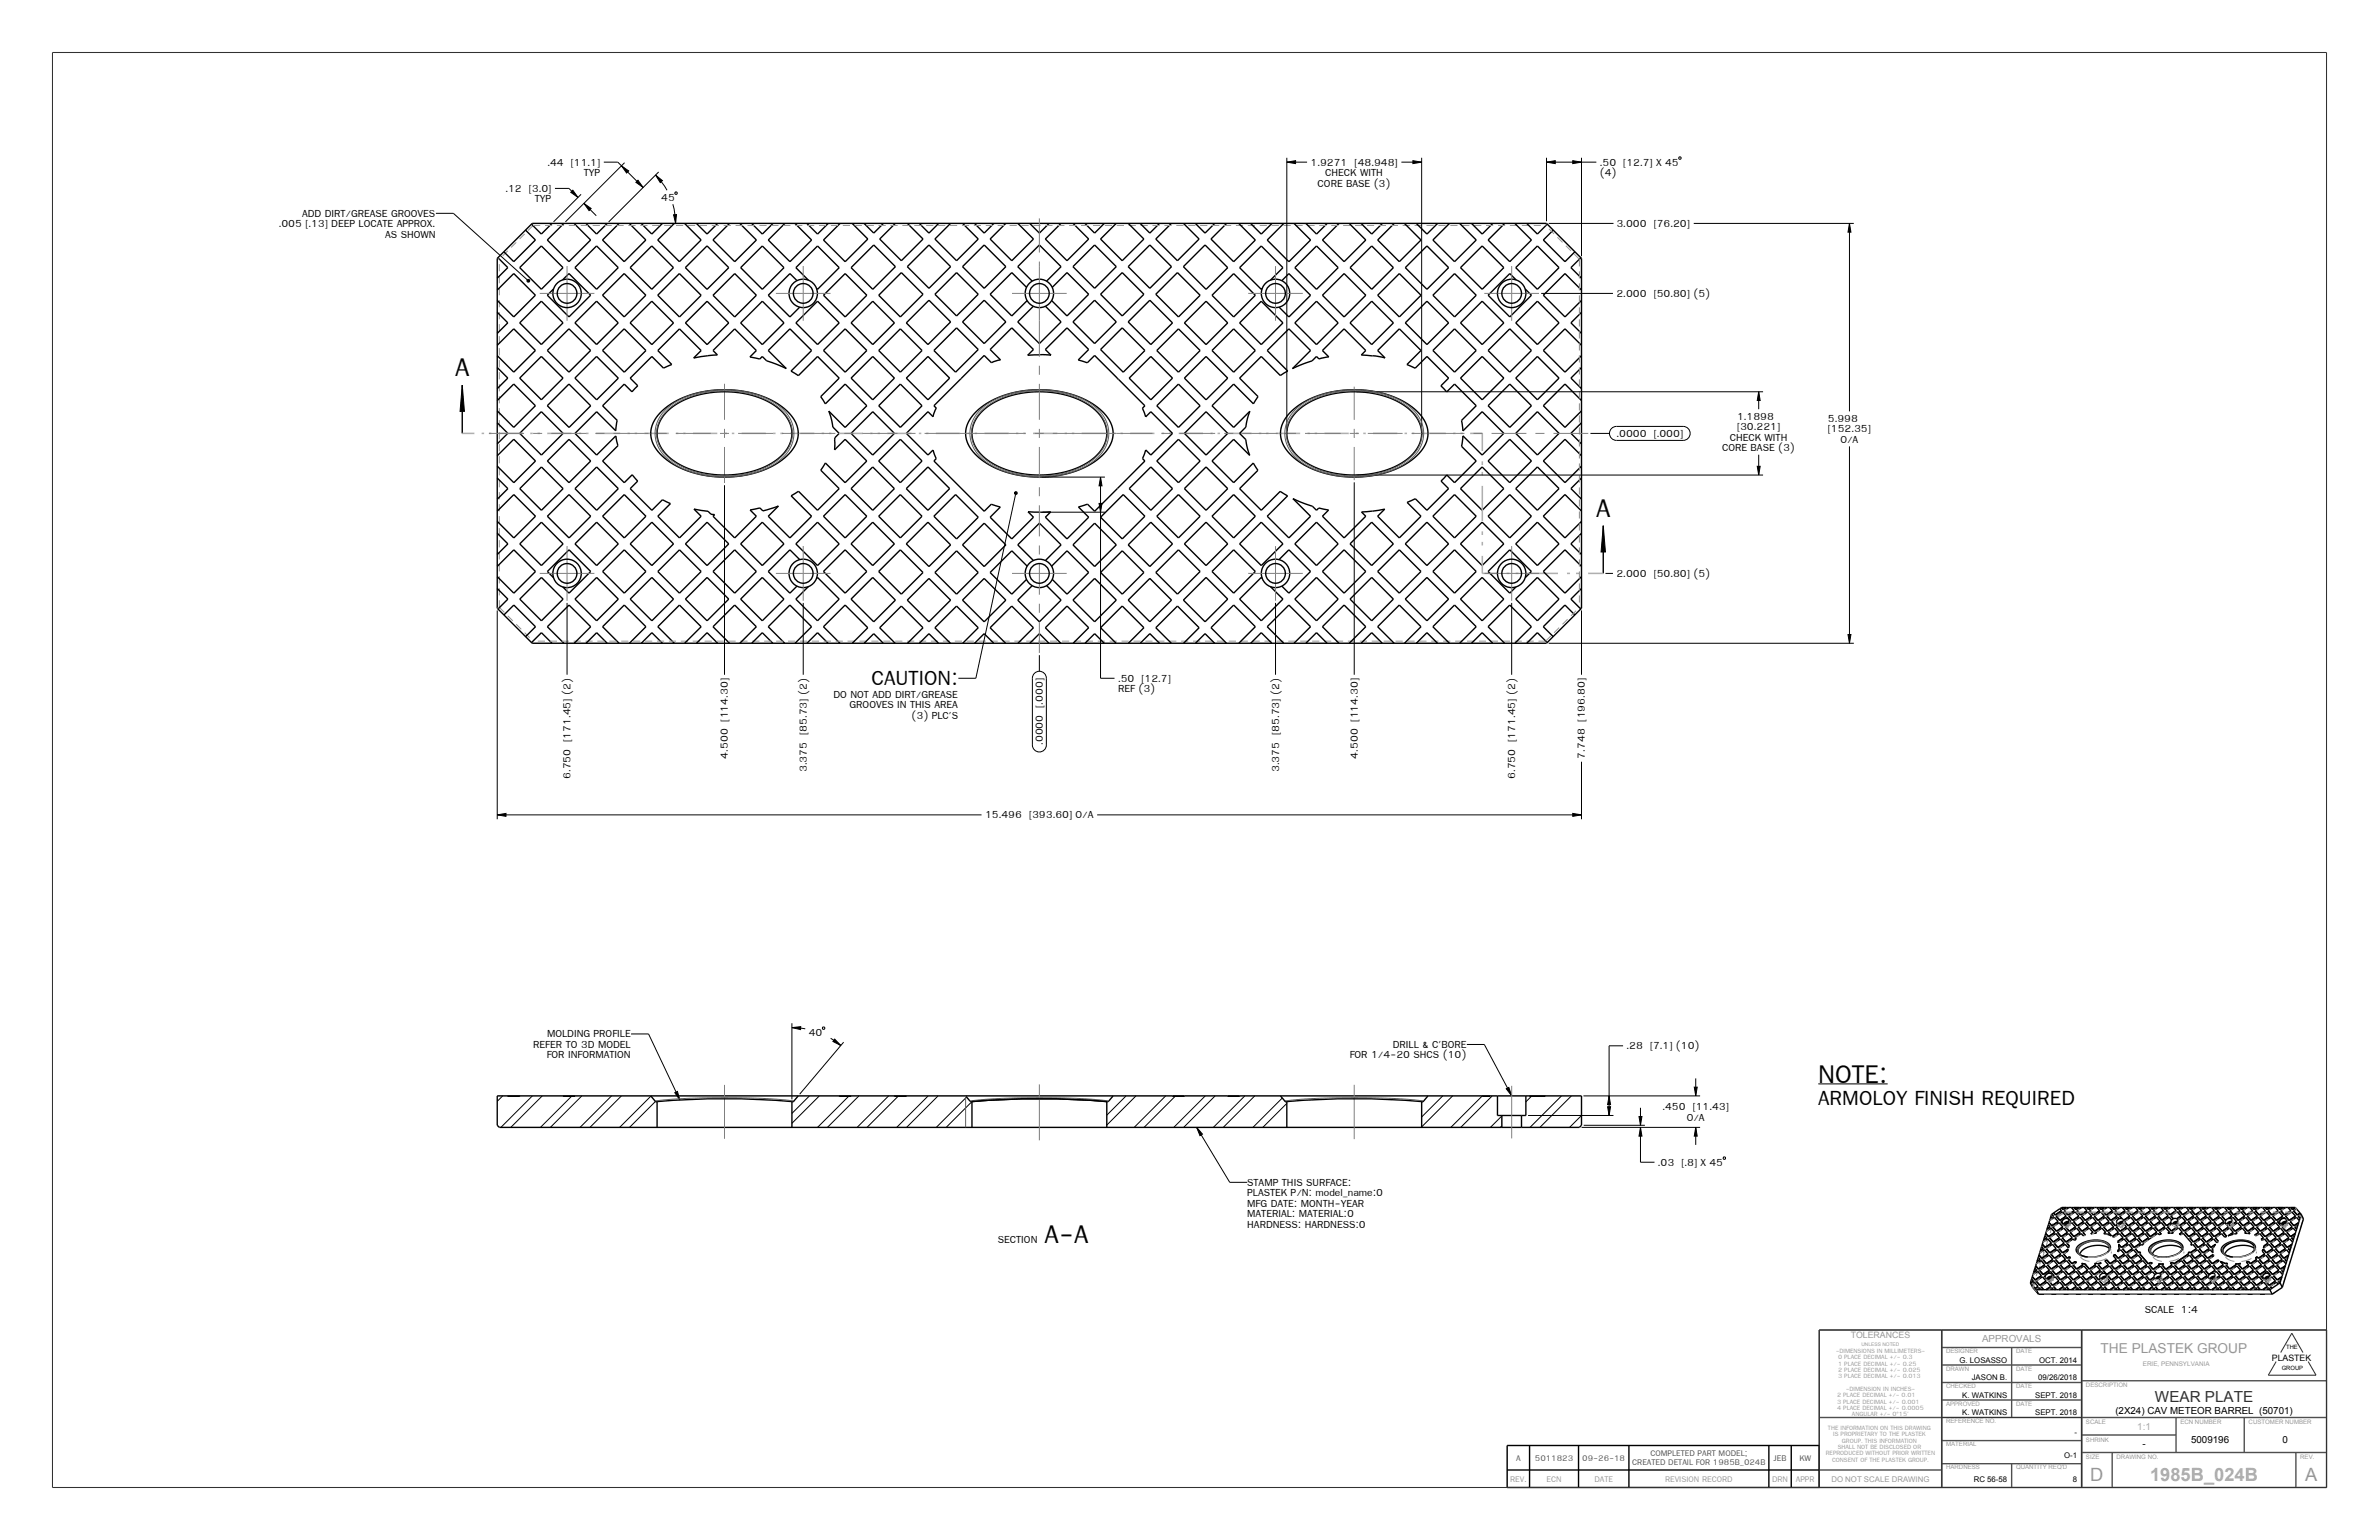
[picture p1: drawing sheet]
<svg xmlns="http://www.w3.org/2000/svg" width="864mm" height="559mm" viewBox="0 0 864 559" stroke-linecap="round" stroke-linejoin="round" font-family="sans-serif">
<defs><g id="words">
<g font-size="14.1">
<text x="165.2" y="136.6">A</text>
<text x="579.4" y="187.6">A</text>
<text x="660" y="393.1">NOTE:</text>
<text x="379.1" y="451.2">A-A</text>
</g>
<g font-size="11.3">
<text x="316.4" y="248.7">CAUTION:</text>
<text x="660" y="401">ARMOLOY FINISH REQUIRED</text>
</g>
<g font-size="6.6" fill="#989898">
<text x="758.8" y="537.4">D</text>
<text x="836.8" y="537.4">A</text>
</g>
<text font-size="6.6" fill="#ababab" x="780.5" y="537.4">1985B_024B</text>
<g font-size="5.6">
<text x="198.7" y="60.1">.44 [11.1]</text>
<text x="211.9" y="63.9">TYP</text>
<text x="475.8" y="60.1">1.9271 [48.948]</text>
<text x="481.1" y="63.9">CHECK WITH</text>
<text x="580.8" y="60.1">.50 [12.7] X 45</text>
<text x="580.8" y="63.9">(4)</text>
<text x="183.5" y="69.6">.12 [3.0]</text>
<text x="478.3" y="67.7">CORE BASE (3)</text>
<text x="194.2" y="73.4">TYP</text>
<text x="240" y="72.8">45</text>
<text x="101.2" y="82.5">.005 [.13] DEEP LOCATE APPROX.</text>
<text x="109.7" y="78.7">ADD DIRT/GREASE GROOVES</text>
<text x="586.8" y="82.3">3.000 [76.20]</text>
<text x="139.9" y="86.3">AS SHOWN</text>
<text x="586.8" y="107.7">2.000 [50.80] (5)</text>
<text x="630.6" y="152.3">1.1898</text>
<text x="663.5" y="153.1">5.998</text>
<text x="586.8" y="158.5">.0000 [.000]</text>
<text x="627.9" y="159.9">CHECK WITH</text>
<text x="630.6" y="156.1">[30.221]</text>
<text x="663.5" y="156.9">[152.35]</text>
<text x="668.1" y="160.7">O/A</text>
<text x="625.1" y="163.7">CORE BASE (3)</text>
<text x="586.8" y="209.3">2.000 [50.80] (5)</text>
<text x="405.9" y="247.4">.50 [12.7]</text>
<text x="405.9" y="251.2">REF (3)</text>
<text x="302.6" y="253.1">DO NOT ADD DIRT/GREASE</text>
<text x="308.4" y="256.9">GROOVES IN THIS AREA</text>
<text x="330.9" y="260.7">(3) PLC'S</text>
<text x="264.3" y="275.3" transform="rotate(-90 264.3 275.3)">4.500 [114.30]</text>
<text x="378.6" y="270.3" transform="rotate(-90 378.6 270.3)">.0000 [.000]</text>
<text x="492.9" y="275.3" transform="rotate(-90 492.9 275.3)">4.500 [114.30]</text>
<text x="575.4" y="275.3" transform="rotate(-90 575.4 275.3)">7.748 [196.80]</text>
<text x="292.8" y="280.2" transform="rotate(-90 292.8 280.2)">3.375 [85.73] (2)</text>
<text x="464.3" y="280.2" transform="rotate(-90 464.3 280.2)">3.375 [85.73] (2)</text>
<text x="207.1" y="282.7" transform="rotate(-90 207.1 282.7)">6.750 [171.45] (2)</text>
<text x="550" y="282.7" transform="rotate(-90 550 282.7)">6.750 [171.45] (2)</text>
<text x="357.6" y="297">15.496 [393.60] O/A</text>
<text x="198.6" y="376.5">MOLDING PROFILE</text>
<text x="293.6" y="375.8">40</text>
<text x="193.6" y="380.3">REFER TO 3D MODEL</text>
<text x="505.6" y="380.3">DRILL &amp; C'BORE</text>
<text x="590.5" y="380.8">.28 [7.1] (10)</text>
<text x="198.5" y="384.1">FOR INFORMATION</text>
<text x="490" y="384.1">FOR 1/4-20 SHCS (10)</text>
<text x="603.5" y="402.8">.450 [11.43]</text>
<text x="612.3" y="406.6">O/A</text>
<text x="601.9" y="423">.03 [.8] X 45</text>
<text x="452.8" y="430.3">STAMP THIS SURFACE:</text>
<text x="452.8" y="434.1">PLASTEK P/N: model_name:0</text>
<text x="452.8" y="437.9">MFG DATE: MONTH-YEAR</text>
<text x="452.8" y="441.7">MATERIAL: MATERIAL:0</text>
<text x="452.8" y="445.5">HARDNESS: HARDNESS:0</text>
<text x="362.2" y="451.2">SECTION</text>
<text x="778.6" y="476.4">SCALE 1:4</text>
</g>
<text font-size="5.5" fill="#313131" x="782.3" y="508.7">WEAR PLATE</text>
<text font-size="5" fill="#989898" x="762.5" y="491">THE PLASTEK GROUP</text>
<g font-size="4.5" fill="#4f4f4f">
<text x="550.4" y="530">A</text>
<text x="557.2" y="530">5011823</text>
<text x="574.4" y="530">09-26-18</text>
<text x="592.5" y="531.5">CREATED DETAIL FOR 1985B_024B</text>
<text x="599.1" y="528.4">COMPLETED PART MODEL;</text>
<text x="643.8" y="530">JEB</text>
<text x="653.2" y="530">KW</text>
</g>
<g font-size="4.5" fill="#989898">
<text x="548.2" y="537.6">REV.</text>
<text x="561.4" y="537.6">ECN</text>
<text x="578.8" y="537.6">DATE</text>
<text x="604.4" y="537.6">REVISION RECORD</text>
<text x="643.3" y="537.6">DRN</text>
<text x="651.9" y="537.6">APPR</text>
</g>
<text font-size="3.5" fill="#989898" x="719.5" y="487">APPROVALS</text>
<g font-size="3.5">
<text x="767.9" y="513.1">(2X24) CAV METEOR BARREL (50701)</text>
<text x="777.7" y="525.1">-</text>
<text x="795.4" y="523.6">5009196</text>
<text x="828.6" y="523.6">0</text>
</g>
<text font-size="3.5" fill="#ababab" x="775.9" y="518.8">1:1</text>
<g font-size="3.4" fill="#989898">
<text x="666.4" y="491">-DIMENSIONS IN MILLIMETERS-</text>
<text x="667.2" y="493.3">0 PLACE DECIMAL +/- 0.3</text>
<text x="667.2" y="495.6">1 PLACE DECIMAL +/- 0.25</text>
<text x="667.2" y="497.8">2 PLACE DECIMAL +/- 0.025</text>
<text x="667.2" y="500.1">3 PLACE DECIMAL +/- 0.013</text>
<text x="666.9" y="507">2 PLACE DECIMAL +/- 0.01</text>
<text x="666.9" y="509.3">3 PLACE DECIMAL +/- 0.001</text>
<text x="670" y="504.7">-DIMENSION IN INCHES-</text>
<text x="666.9" y="511.6">4 PLACE DECIMAL +/- 0.0005</text>
<text x="672.3" y="513.8">ANGULAR +/- 0°15'</text>
<text x="663.6" y="518.9">THE INFORMATION ON THIS DRAWING</text>
<text x="665.5" y="521.2">IS PROPRIETARY TO THE PLASTEK</text>
<text x="667.1" y="525.8">SHALL NOT BE DISCLOSED OR</text>
<text x="668.6" y="523.5">GROUP. THIS INFORMATION</text>
<text x="662.8" y="528.1">REPRODUCED WITHOUT PRIOR WRITTEN</text>
<text x="665.1" y="530.4">CONSENT OF THE PLASTEK GROUP.</text>
</g>
<text font-size="3.2" fill="#989898" x="671.8" y="485.6">TOLERANCES</text>
<text font-size="3.2" x="824.7" y="493.7">PLASTEK</text>
<g font-size="2.8">
<text x="711.3" y="494.4">G. LOSASSO</text>
<text x="740.2" y="494.4">OCT. 2014</text>
<text x="715.7" y="500.8">JASON B.</text>
<text x="739.9" y="500.8">09/26/2018</text>
<text x="712.3" y="507.1">K. WATKINS</text>
<text x="738.8" y="507.1">SEPT. 2018</text>
<text x="712.3" y="513.5">K. WATKINS</text>
<text x="738.8" y="513.5">SEPT. 2018</text>
<text x="753.1" y="520.8">-</text>
<text x="749.3" y="529.2">O-1</text>
<text x="716.5" y="537.7">RC 56-58</text>
<text x="752.5" y="537.7">8</text>
</g>
<text font-size="2.8" fill="#989898" x="664.8" y="537.6">DO NOT SCALE DRAWING</text>
<text font-size="2.3" fill="#989898" x="777.8" y="495.7">ERIE, PENNSYLVANIA</text>
<g font-size="2.2" fill="#989898">
<text x="706.4" y="491">DESIGNER</text>
<text x="731.8" y="491">DATE</text>
<text x="706.4" y="497.4">DRAWN</text>
<text x="731.8" y="497.4">DATE</text>
<text x="706.4" y="503.7">CHECKED</text>
<text x="731.8" y="503.7">DATE</text>
<text x="757.2" y="503.4">DESCRIPTION</text>
<text x="706.4" y="510.1">APPROVED</text>
<text x="731.8" y="510.1">DATE</text>
<text x="706.4" y="516.4">REFERENCE NO.</text>
<text x="757.2" y="516.7">SCALE</text>
<text x="791.5" y="516.7">ECN NUMBER</text>
<text x="816.3" y="516.7">CUSTOMER NUMBER</text>
<text x="706.4" y="524.8">MATERIAL</text>
<text x="757.2" y="523.1">SHRINK</text>
<text x="706.4" y="533.2">HARDNESS</text>
<text x="731.8" y="533.2">QUANTITY REQ'D</text>
<text x="757.2" y="529.4">SIZE</text>
<text x="768.3" y="529.4">DRAWING NO.</text>
<text x="835" y="529.4">REV.</text>
</g>
<g font-size="2.1">
<text x="829.9" y="489.6">THE</text>
<text x="828.3" y="497">GROUP</text>
</g>
<text font-size="1.8" fill="#989898" x="675.7" y="488.3">UNLESS NOTED</text>
</g></defs>
<g fill="#000">
<path d="M467.1 58.8l3.2-.5v1.1zM512.9 58.3l3.2 .5-3.2 .6zM561.4 58.8l3.2-.5v1.1zM570.9 58.3l3.2 .5-3.2 .6zM207.2 69.8l.7-.8 1.9 2.6zM212 73.8l2.6 1.9-.8 .7zM225.6 60.2l2.6 1.8-.7 .8zM230.8 66.2l.8-.8 1.9 2.6zM238 63.5l2.5 2-.8 .8zM244.5 77.9h1.1l-.4 3.2zM671.4 81.1l.5 3.1h-1.1zM191.3 101.6l.4-.2 .4 .1 .2 .4-.2 .4-.4 .1-.4-.3z"/>
<path d="M167.8 139.7l.8 9.6h-1.6zM638.4 142.2l.6 3.1h-1.1zM368.3 178.7l.3-.3 .5 .1 .2 .4-.2 .4-.5 .1-.3-.2zM399.5 173.1l.5 3.2h-1zM637.9 169.2h1.1l-.6 3.2zM399 182.7h1l-.5 3.1zM582 190.8l.8 9.5h-1.6zM670.8 230.2h1.1l-.5 3.2zM180.5 295.7l3.2-.5v1zM570.9 295.2l3.2 .5-3.2 .5zM287.5 372.9l3.2-.4-.1 1.1zM303 377l2.2 2.4-2.8-1.5z"/>
<path d="M244.9 396.5l1-.5 .9 3.1zM546.8 395.1l.9-.5 1.1 3zM584.1 397.7l.5 3.1h-1zM615 394.5h1.1l-.5 3.2zM434.4 409.1l2.1 2.4-.9 .6zM583.6 401.6h1l-.5 3.2zM595.5 409.1l.5 3.2h-1zM595 405.1h1l-.5 3.2zM615.6 409.1l.5 3.2h-1.1z"/>
</g>
<g fill="none" stroke="#000" stroke-width=".36">
<path d="M219.2 58.8h5.1l9.2 9.2M226.7 59l-21.4 21.5M467.1 58.8l3.2-.5v1.1zM467.1 57.3v99.2M467.1 58.8h7.4M508.7 58.8h7.4M512.9 58.3l3.2 .5-3.2 .6zM516.1 57.3v99.2M561.4 58.8l3.2-.5v1.1zM561.4 58.8h18.1M561.4 57.3v23M570.9 58.3l3.2 .5-3.2 .6z"/>
<path d="M574.1 57.3v35.7M609.4 57.1l.6-.2 .3 .7-.7 .2zM158.2 77.4h6.4l26.8 24.1M201.5 68.4h5l3.3 3.2M207.2 69.8l.7-.8 1.9 2.6zM210.9 70.5l-10 10M212 73.8l2.6 1.9-.8 .7zM212 73.8l4.5 4.5M225.6 60.2l2.6 1.8-.7 .8zM230.8 66.2l.8-.8 1.9 2.6zM238 63.5l2.5 2-.8 .8zM238 63.5l2.2 2.6 1.9 2.9"/>
<path d="M239.1 62.4l-18.2 18.2M244.2 74.1l.8 3.4 .2 3.6M244.5 77.9h1.1l-.4 3.2zM245.2 69.7l.6 .2-.2 .6-.6-.2zM562.2 81.1h23.5M614.8 81.1h58.2M671.4 81.1l.5 3.1h-1.1zM671.4 81.1v68.2M191.3 101.6l.4-.2 .4 .1 .2 .4-.2 .4-.4 .1-.4-.3zM559.5 106.5h26M167.8 139.7l.8 9.6h-1.6zM492.4 142.2h147.6"/>
<path d="M577.3 157.3h7M585.2 155.3l1.6-.6h24.2a2.54 2.54 0 0 1 2.5 2.6 2.54 2.54 0 0 1-2.5 2.5h-24.2a2.54 2.54 0 0 1-2.4-1.7 2.54 2.54 0 0 1 .8-2.8zM638.4 142.2l.6 3.1h-1.1zM638.4 142.2v6.3M263 176.1v68.7M368.3 178.7l.3-.3 .5 .1 .2 .4-.2 .4-.5 .1-.3-.2zM368.6 179.4l-14.4 66.7h-6.3M378.1 173.1h23M399.5 173.1l.5 3.2h-1zM399.5 173.1v73h5.1M491.6 175v69.8M492.4 172.4h147.6"/>
<path d="M637.9 169.2h1.1l-.6 3.2zM638.4 165v7.4M671.4 162v71.4M378.4 185.8h22.7M399 182.7h1l-.5 3.1zM582 190.8l.8 9.5h-1.6zM205.9 218.8v26M291.6 218.8v26M463 218.8v26M548.8 218.8v26M582.8 208.1h2.7M180.5 221.5v75.8"/>
<path d="M377.3 237.7v5.9M562.2 233.4h110.8M574.1 221.5v23.3M670.8 230.2h1.1l-.5 3.2zM375.7 244.1a2.54 2.54 0 0 1 2.7-.3 2.54 2.54 0 0 1 1.4 2.3v24.2a2.54 2.54 0 0 1-2.5 2.6 2.54 2.54 0 0 1-2.5-2.6v-24.2l.2-1.1zM574.1 276.4v20.9M180.5 295.7l3.2-.5v1zM180.5 295.7h175.8M398.3 295.7h175.8M570.9 295.2l3.2 .5-3.2 .5zM229.1 375.2h6.3l11.4 23.9M287.5 372.9l3.2-.4-.1 1.1z"/>
<path d="M287.5 372.9l4.8 .4M287.5 371.3v27.6M298.8 372.7l.6 .2-.2 .6-.7-.2zM301.5 376.7l3.7 2.7M303 377l2.2 2.4-2.8-1.5zM306.2 378.2l-15.9 18.8M532.5 379h6.3l10 18.6M589.2 379.5h-5.1v25.3M182.5 397.7l-2 1.9M193.3 397.7l-11.5 11.4M196.9 397.7l-11.5 11.4M207.5 397.8l-11.3 11.3"/>
<path d="M211.2 397.7l-11.4 11.4M222 397.7l-11.4 11.4M225.6 397.7l-11.4 11.4M236.3 397.7l-11.4 11.4M238 399.6l-9.5 9.5M244.9 396.5l1-.5 .9 3.1zM293.8 397.7l-6.3 6.3M297.4 397.7l-9.9 9.9M308.1 397.8l-11.3 11.3M311.8 397.7l-11.4 11.4M322.6 397.7l-11.5 11.4M326 397.8l-11.3 11.3"/>
<path d="M336.9 397.7l-11.4 11.4M340.5 397.7l-11.4 11.4M350.9 398.1l-11 11M352.8 399.7l-9.3 9.4M408.8 397.7l-7 7M412.4 397.7l-10.6 10.6M423.2 397.7l-11.5 11.4M426.6 397.8l-11.3 11.3M437.5 397.7l-11.4 11.4M441.1 397.7l-11.4 11.4M451.9 397.7l-11.4 11.4M455.5 397.7l-11.4 11.4"/>
<path d="M465.5 398.4l-10.7 10.7M523.7 397.7l-7.6 7.6M527.3 397.7l-11.2 11.2M538.1 397.7l-11.4 11.4M541.7 397.7l-11.4 11.4M546.8 395.1l.9-.5 1.1 3zM555.9 397.8l-2 2M566.8 397.7l-11.4 11.4M570.4 397.7l-11.4 11.4M574.8 397.7h42.4M584.1 397.7l.5 3.1h-1zM615 394.5h1.1l-.5 3.2z"/>
<path d="M615.6 391.3v6.4M660 393.3h25.2M434.4 409.1l2.1 2.4-.9 .6zM434.4 409.1l12 19.9h6.4M467.1 400.4l-8.7 8.7M545.2 404.9l-4.2 4.2M545.2 408.5l-.6 .6M554.7 404.8h31M574.1 404.8l-4.3 4.3M574.1 409.1h43.1M574.9 408.3h22.2M583.6 401.6h1l-.5 3.2z"/>
<path d="M595 405.1h1l-.5 3.2zM595.5 409.1l.5 3.2h-1zM595.5 409.1v12.6h5.1M595.5 402v6.3M615.6 409.1l.5 3.2h-1.1zM615.6 409.1v6.3M625.5 420l.7-.2 .2 .6-.7 .3z"/>
</g>
<g fill="none" stroke="#000" stroke-width=".51">
<path d="M180.5 93.8l12.7-12.7h368.2l12.7 12.7v126.9l-12.7 12.7h-368.2l-12.7-12.7zM180.8 93.5l3.5 3.6-3.8 3.8M190.8 83.5l3.6 3.6-7.9 7.9-3.6-3.6M196.5 89.2l7.9 7.9-7.9 7.9-7.8-7.9zM200.4 81.1l-3.9 3.8-3.6-3.6M204.7 81.1l-6 6 7.8 7.9 7.9-7.9-6-6M208.7 97.1l7.9-7.9 7.8 7.9-7.8 7.9zM212.7 81.1l3.9 3.8 3.8-3.8M224.7 81.1l-6 6 7.9 7.8 7.9-7.8-6.1-6M228.7 97.1l7.9-7.9 7.9 7.9-7.9 7.9zM232.7 81.1l3.9 3.8 3.9-3.8M244.8 81.1l-6 6 7.8 7.8 7.9-7.8-6-6"/>
<path d="M248.8 97.1l7.9-7.9 7.9 7.9-7.9 7.9zM252.8 81.1l3.9 3.8 3.8-3.8M264.8 81.1l-6 6 7.9 7.9 7.9-7.9-6.1-6M266.7 99.3l7.9 7.8-7.9 7.9-7.9-7.8zM268.9 97.1l7.8-7.8 7.9 7.8-7.9 7.9zM272.9 81.1l3.8 3.8 3.9-3.8M284.9 81.1l-6 6 7.9 7.9 7.8-7.9-6-6M292.9 81.1l3.9 3.8 3.9-3.8M305 81.1l-6.1 6 7.9 7.9 8.2-8.3-5.6-5.6M309 97.1l8.2-8.2 7.8 7.9-8.2 8.2zM313.7 81.1l3.5 3.5 3.5-3.5M325 81.1l-5.7 5.6 7.9 7.9 7.9-7.9-5.7-5.6"/>
<path d="M329.4 96.8l7.8-7.9 7.9 7.9-7.9 7.8zM333.7 81.1l3.5 3.5 3.5-3.5M345.1 81.1l-5.7 5.6 7.8 7.9 7.9-7.9-5.7-5.6M349.4 96.8l7.9-7.9 7.8 7.9-7.8 7.8zM353.8 81.1l3.5 3.5 3.5-3.5M365.1 81.1l-5.7 5.6 7.9 7.9 7.9-7.9-5.7-5.6M373.8 81.1l3.5 3.5 3.5-3.5M385.1 81.1l-5.6 5.6 7.8 7.9 7.9-7.9-5.7-5.6M393.8 81.1l3.6 3.5 3.5-3.5M397.4 88.9l7.8 7.9-7.8 7.8-7.9-7.8zM405.2 81.1l-5.7 5.6 7.9 7.9 7.8-7.9-5.6-5.6M409.5 96.8l7.9-7.9 7.9 7.9-7.9 7.8z"/>
<path d="M413.9 81.1l3.5 3.5 3.5-3.5M425.2 81.1l-5.6 5.6 7.8 7.9 7.9-7.9-5.7-5.6M429.6 96.8l7.8-7.9 8.3 8.2-7.9 7.9zM433.9 81.1l3.5 3.5 3.6-3.5M445.3 81.1l-5.7 5.6 8.2 8.3 7.9-7.9-6-6M454 81.1l3.9 3.8 3.8-3.8M466.1 81.1l-6.1 6 7.9 7.9 7.9-7.9-6.1-6M470 97.1l7.9-7.9 7.9 7.9-7.9 7.9zM474 81.1l3.9 3.8 3.9-3.8M486.1 81.1l-6 6 7.8 7.9 7.9-7.9-6-6M490.1 97.1l7.9-7.9 7.8 7.9-7.8 7.9zM494.1 81.1l3.9 3.8 3.8-3.8"/>
<path d="M506.1 81.1l-6 6 7.9 7.9 7.8-7.9-6-6M514.1 81.1l3.9 3.8 3.9-3.8M518 89.2l7.9 7.9-7.9 7.9-7.9-7.9zM526.2 81.1l-6 6 7.8 7.9 7.9-7.9-6-6M530.2 97.1l7.8-7.9 7.9 7.9-7.9 7.9zM534.2 81.1l3.8 3.8 3.9-3.8M546.2 81.1l-6 6 7.9 7.9 7.8-7.9-6-6M550.2 97.1l7.9-7.9 7.9 7.9-7.9 7.9zM554.2 81.1l3.9 3.8 3.6-3.6M563.8 83.5l-3.6 3.6 7.9 7.9 3.6-3.6M573.9 93.5l-3.6 3.6 3.8 3.8M180.5 105.3l6-6 7.9 7.8-7.9 7.9-6-6"/>
<path d="M180.5 113.3l3.8 3.8-3.8 3.9M188.7 117.1l7.8-7.8 7.9 7.8-7.9 7.9zM200.7 106.5a5.2 5.2 0 0 1 5.2-5.2 5.2 5.2 0 0 1 5.1 5.2M204.2 101.6l2.3-2.3 7.9 7.8-7.9 7.9-7.8-7.9 2.3-2.3M216.6 109.3l7.8 7.8-7.8 7.9-7.9-7.9zM218.7 107.1l7.9-7.8 7.9 7.8-7.9 7.9zM228.7 117.1l7.9-7.8 7.9 7.9-7.9 7.8zM238.8 107.1l7.8-7.8 7.9 7.9-7.8 7.8zM248.8 117.2l7.9-7.9 7.8 7.9-7.8 7.8zM268.9 117.2l7.8-7.9 7.9 7.9-7.9 7.8zM288.9 117.2l7.9-7.9 7.8 7.9-7.8 7.8zM289.3 101.8l-2.5-2.5-7.9 7.8 7.9 7.9 3.5-3.5"/>
<path d="M293.5 101.7l-4.6-4.6 7.9-7.8 7.8 7.8-7.8 7.9-.4-.4M298.9 107.1l7.9-7.8 7.9 7.8-7.9 7.9zM306.8 119.3l7.9 7.9-7.9 7.9-7.9-7.9zM309 117.2l7.8-7.9 7.9 7.9-7.9 7.8zM319 107.1l8.2-8.2 7.9 7.9-8.3 8.2zM329 117.2l8.2-8.3 7.9 7.9-8.2 8.2zM339.4 106.8l7.8-7.9 7.9 7.9-7.9 7.8zM349.4 116.8l7.9-7.9 7.8 7.9-7.8 7.9zM367.3 119l7.9 7.8-2.1 2.1 5.2-.2 3.2 .2-2-2.1 7.8-7.8 7.9 7.8-3.8 3.8 3.3 1 2.7-2.6 18.2 18.2-.9 .9 1.2 3.2 1.9-1.9 7.8 7.9-7.8 7.8-1.9-1.8-1.2 3.1 .9 .9-18.2 18.2-2.6-2.6-3.3 1.1 3.7 3.7-7.9 7.8-7.8-7.8 1.9-2h-8.2l2 2-7.9 7.8-7.9-7.8 3.7-3.7-3.3-1-2.5 2.5-18.3-18.2 .9-.9-1.2-3.1-1.8 1.8-7.9-7.9 7.9-7.8 1.8 1.8 1.2-3.1-.9-.9 18.3-18.2 2.6 2.6 3.3-1-3.8-3.8zM372.6 104.3l-5.3-5.4-7.9 7.9 7.9 7.8 5.6-5.5M374.7 102l-5.3-5.2 7.9-7.9 7.9 7.9-5.3 5.2M379.5 111.1l5.7 5.7-7.9 7.9-7.9-7.9 5.7-5.7"/>
<path d="M382 104.3l5.3-5.4 7.9 7.9-7.9 7.8-5.5-5.5M389.5 116.8l7.9-7.9 7.8 7.9-7.8 7.9zM399.5 106.8l7.9-7.9 7.8 7.9-7.8 7.8zM409.5 116.8l7.9-7.9 8.2 8.3-7.8 7.8zM419.6 106.8l7.8-7.9 8.3 8.2-7.9 7.9zM429.9 117.2l7.9-7.9 7.9 7.9-7.9 7.8zM440 107.1l7.8-7.8 7.9 7.8-7.9 7.9zM447.8 119.3l7.9 7.9-7.9 7.9-7.8-7.9zM450 117.2l7.9-7.9 7.8 7.9-7.8 7.8zM461.2 101.6l4.5-4.5-7.8-7.8-7.9 7.8 7.9 7.9 .3-.4M465.3 101.8l2.6-2.5 7.8 7.8-7.8 7.9-3.6-3.5M470 117.2l7.9-7.9 7.9 7.9-7.9 7.8z"/>
<path d="M480.1 107.1l7.8-7.8 7.9 7.8-7.9 7.9zM490.1 117.2l7.9-7.9 7.8 7.9-7.9 7.8zM500.1 107.1l7.9-7.8 7.8 7.8-7.8 7.9zM518 109.3l7.9 7.9-7.9 7.8-7.9-7.8zM520.2 107.1l7.8-7.8 7.9 7.8-7.9 7.9zM530.2 117.2l7.8-7.9 7.9 7.9-7.9 7.8zM543.6 106.5a5.2 5.2 0 0 1 5.2-5.2 5.2 5.2 0 0 1 5.1 5.2M550.2 117.2l7.9-7.9 7.9 7.9-7.9 7.8zM550.4 101.6l-2.3-2.3-7.9 7.8 7.9 7.9 7.8-7.9-2.3-2.3M574.1 105.3l-6-6-7.9 7.8 7.9 7.9 6-6M574.1 113.3l-3.8 3.9 3.8 3.8M167.8 139.7v17.6"/>
<path d="M180.5 125.3l6-6 7.9 7.9-7.9 7.8-6-6M180.5 133.4l3.8 3.8-3.8 3.8M188.7 137.2l7.8-7.9 7.9 7.9-7.9 7.9zM198.7 127.2l7.8-7.9 7.9 7.9-7.9 7.8zM206.5 139.3l7.9 7.9-7.8 7.9-7.9-7.9zM208.7 137.2l7.9-7.9 7.9 7.9-7.9 7.9zM218.7 127.2l7.9-7.9 7.9 7.9-7.9 7.9zM309 137.2l7.8-7.9 7.9 7.9-7.9 7.9zM319 127.2l7.8-7.9 7.9 7.9-7.9 7.9zM329 137.2l7.9-7.9 7.8 7.9-7.8 7.9zM339 127.2l8.2-8.2 7.9 7.8-8.2 8.3zM399.5 126.8l7.9-7.8 8.2 8.2-7.9 7.9z"/>
<path d="M409.9 137.2l7.9-7.9 7.8 7.9-7.8 7.9zM419.9 127.2l7.9-7.9 7.9 7.9-7.9 7.9zM429.9 137.2l7.9-7.9 7.9 7.9-7.9 7.9zM520.2 127.2l7.8-7.9 7.9 7.9-7.9 7.8zM530.2 137.2l7.8-7.9 7.9 7.9-7.9 7.9zM540.2 127.2l7.9-7.9 7.8 7.9-7.8 7.8zM550.2 137.2l7.9-7.9 7.9 7.9-7.9 7.9zM574.1 125.3l-6-6-7.9 7.9 7.9 7.8 6-5.9M574.1 133.4l-3.8 3.8 3.8 3.8M180.5 145.3l6-6 7.9 7.9-7.9 7.9-6-6M180.5 153.4l3.8 3.8-3.8 3.9M188.7 157.2l7.8-7.8 7.9 7.9-7.9 7.8z"/>
<path d="M206.6 159.4l7.8 7.9-7.8 7.9-7.9-7.9zM218.7 147.2l7.9-7.8 2.8 2.8 2.1-2.2-2.7-2.8 7.8-7.8 4.3 4.2 3-1.3-5.1-5.1 7.9-7.9 7.8 7.9-2.7 2.7 8.6-1.1-1.6-1.6 7.9-7.9 7.9 7.9-2.4 2.3 3.6 .8 .9-.9 1.6 1.5 7.1 2.8-6.5-6.5 7.9-7.9 7.8 7.9-7.5 7.5 2.7 1.6 7-7 7.8 7.9-6.7 6.7 1.7 2.7 7.2-7.2 7.9 7.8-7.9 7.9-5.9-5.9 .9 2.7 .5 3.1 2.3 2.3-1.5 1.5-.1 4.4 3.8-3.8 7.9 7.9-7.9 7.9-7.2-7.2-1.7 2.6 6.7 6.7-7.8 7.9-6.9-6.9-2.7 1.6 7.4 7.4-7.9 7.9-7.8-7.9 3.7-3.7-5.7 1.8-1-1.1-3.6 .8 2.3 2.2-7.9 7.9-7.9-7.9 .6-.6-1.3-.1-1.1-1.1-5.1-.8 2.6 2.6-7.8 7.9-7.9-7.9 4.6-4.6-2.9-1.4-3.9 3.9-7.8-7.9 2.7-2.7-2-2.3-2.9 2.9-7.9-7.9 5.6-5.6-.8-3.5-6.9 6.9-7.9-7.8 7.9-7.9 6.9 6.9 .5-3.8zM239.7 149.8a33.6 33.6 0 0 1 26.2-8.3 30.1 30.1 0 0 1 21.1 9 9.8 9.8 0 0 1-.7 14.3 33.7 33.7 0 0 1-26.2 8.2 30.7 30.7 0 0 1-20.6-8.4 9.8 9.8 0 0 1 .2-14.8zM316.8 149.4l7.9 7.8-7.9 7.9-7.9-7.8zM319 147.2l7.8-7.8 7.9 7.8-7.9 7.9zM326.8 159.4l7.9 7.9-7.9 7.9-7.8-7.9zM354 149.8a33.7 33.7 0 0 1 26.2-8.3 30.1 30.1 0 0 1 21.1 9 9.8 9.8 0 0 1-.7 14.3 33.7 33.7 0 0 1-26.2 8.2 30.1 30.1 0 0 1-21.1-9 9.8 9.8 0 0 1 .7-14.2zM356.7 149.1a32.3 32.3 0 0 1 25.9-6.6 24.3 24.3 0 0 1 17.5 9.2 10.5 10.5 0 0 1-2.8 14.3 33.4 33.4 0 0 1-26.5 5.8 22.9 22.9 0 0 1-16.6-9.6 10.4 10.4 0 0 1 2.5-13.1zM419.9 147.2l7.9-7.8 7.9 7.8-7.9 7.9zM429.9 157.3l7.9-7.9 7.9 7.9-7.9 7.8zM440 147.2l7.8-7.8 7.2 7.1 1.7-2.6-6.7-6.7 7.9-7.9 6.9 7 2.7-1.7-7.5-7.4 7.9-7.9 7.8 7.9-6.5 6.6 5.3-2.3a5.2 5.2 0 0 0 3.4-2.2l.9 .9 3.6-.7-2.3-2.3 7.8-7.9 7.9 7.9-1.6 1.6 5.3 .4 3.3 .7-2.7-2.7 7.9-7.9 7.8 7.9-5.1 5.1 3 1.3 4.3-4.3 7.9 7.9-2.8 2.8 2.1 2.2 2.8-2.8 7.9 7.8-5.4 5.4 .6 3.8 6.9-7 7.9 7.8-7.9 7.9-6.9-6.9-.5 3.8 5.3 5.3-7.9 7.8-2.8-2.8-2.1 2.3 2.8 2.7-7.9 7.9-4.2-4.2-3 1.3 5 5-7.8 7.9-7.9-7.9 2.6-2.6-8.5 1.1 1.6 1.5-7.9 7.9-7.8-7.9 2.2-2.2-3.6-.8-.8 .9a7 7 0 0 0-4-2.3l-4.5-2 6.3 6.4-7.8 7.9-7.9-7.9 7.4-7.4-2.7-1.6-6.8 6.9-7.9-7.9 6.6-6.6-1.6-2.7-7.2 7.1-7.8-7.8 7.8-7.9 5.9 5.8-1-3-.5-2.7-2.2-2.2 2.3-2.3 .5-3.1 .9-2.7-5.9 5.9zM468.3 149.8a33.6 33.6 0 0 1 26.2-8.3 30.1 30.1 0 0 1 21.1 9 9.8 9.8 0 0 1-.7 14.3 33.7 33.7 0 0 1-26.2 8.2 30.7 30.7 0 0 1-20.6-8.4 9.8 9.8 0 0 1 .2-14.8z"/>
<path d="M540.2 147.2l7.9-7.8 7.8 7.8-7.8 7.9zM548.1 159.4l7.8 7.9-7.8 7.8-7.9-7.8zM550.2 157.2l7.9-7.8 7.9 7.8-7.9 7.9zM574.1 145.3l-6-5.9-7.9 7.8 7.9 7.9 6-6M574.1 153.4l-3.8 3.8 3.8 3.9M180.5 173.4l3.9 3.9-3.9 3.9M180.5 165.4l6-6 7.9 7.9-7.9 7.9-6-6.1M196.5 169.4l7.9 7.9-7.9 7.9-7.8-7.9zM206.6 179.5l7.8 7.8-7.8 7.9-7.9-7.9zM208.7 177.3l7.9-7.9 7.9 7.9-7.9 7.9zM226.6 179.5l7.9 7.8-7.9 7.9-7.9-7.9zM306.8 179.5l7.9 7.8-7.9 7.9-7.9-7.9z"/>
<path d="M308.9 177.3l7.9-7.9 7.9 7.9-7.9 7.9zM326.8 179.5l7.9 7.8-7.9 7.9-7.8-7.9zM336.9 169.4l7.8 7.9-7.8 7.9-7.9-7.9zM346.9 179.4l8.2 8.3-7.9 7.9-8.2-8.3zM407.7 179.5l7.9 7.8-8.2 8.2-7.9-7.8zM417.8 169.4l7.8 7.9-7.8 7.9-7.9-7.9zM419.9 167.3l7.9-7.9 7.9 7.9-7.9 7.8zM427.8 179.5l7.9 7.8-7.9 7.9-7.9-7.9zM437.8 169.4l7.9 7.9-7.9 7.9-7.9-7.9zM447.8 179.5l7.9 7.8-7.9 7.9-7.8-7.9zM528 179.5l7.9 7.8-7.9 7.9-7.9-7.9zM538 169.4l7.9 7.9-7.9 7.9-7.8-7.9z"/>
<path d="M548.1 179.5l7.8 7.8-7.8 7.9-7.9-7.9zM558.1 169.4l7.9 7.9-7.9 7.9-7.9-7.9zM574.1 165.4l-6-6-7.9 7.9 7.9 7.8 6-6M574.1 173.5l-3.8 3.8 3.8 3.8M180.5 193.5l3.9 3.9-3.9 3.8M180.5 185.5l6-6 7.9 7.8-7.9 7.9-6-6M196.5 189.5l7.9 7.9-7.9 7.8-7.8-7.8zM208.7 197.4l7.9-7.9 7.9 7.9-7.9 7.8zM226.6 199.5l7.9 7.9-7.9 7.8-7.9-7.8zM236.6 189.5l7.9 7.9-7.9 7.8-7.8-7.8zM256.7 189.5l7.8 7.9-7.8 7.8-7.9-7.8zM276.7 189.5l7.9 7.9-7.9 7.8-7.8-7.8z"/>
<path d="M296.8 189.5l7.8 7.9-7.8 7.8-7.9-7.8zM308.9 197.4l7.9-7.9 7.9 7.9-7.9 7.8zM336.9 189.5l8.2 8.2-7.9 7.9-8.2-8.2zM347.2 199.9l7.9 7.8-7.9 7.9-7.8-7.9zM357.3 189.8l7.8 7.9-7.8 7.9-7.9-7.9zM377.6 185.8l.1 .1M397.4 189.8l7.8 7.9-7.8 7.9-7.9-7.9zM407.4 199.9l7.9 7.8-7.9 7.9-7.9-7.9zM417.8 189.5l7.8 7.8-8.2 8.3-7.9-7.9zM427.8 199.5l7.9 7.9-8.3 8.2-7.8-7.9zM437.8 189.5l7.9 7.8-7.9 7.9-7.9-7.9zM447.8 199.5l7.9 7.9-7.9 7.8-7.8-7.8z"/>
<path d="M450 197.3l7.9-7.8 7.8 7.8-7.8 7.9zM477.9 189.5l7.9 7.8-7.9 7.9-7.9-7.9zM487.9 199.5l7.9 7.9-7.9 7.8-7.8-7.8zM497.9 189.5l7.9 7.8-7.9 7.9-7.8-7.9zM508 199.5l7.8 7.9-7.8 7.8-7.9-7.8zM518 189.5l7.9 7.8-7.9 7.9-7.9-7.9zM528 199.5l7.9 7.9-7.9 7.8-7.9-7.8zM538 189.5l7.9 7.8-7.9 7.9-7.8-7.9zM558.1 189.5l7.8 7.8-7.8 7.9-7.9-7.9zM574.1 185.4l-6-6-7.9 7.9 7.9 7.9 6-6M574.1 193.5l-3.8 3.8 3.8 3.9M582 190.8v17.3"/>
<path d="M180.5 213.5l3.9 3.9-3.6 3.6M180.5 205.5l6-6 7.9 7.9-7.9 7.8-6-6M196.5 209.5l7.9 7.9-7.9 7.9-7.8-7.9zM200.7 208.1a5.2 5.2 0 0 0 5.2 5.1 5.2 5.2 0 0 0 5.1-5.1M200.9 209.6l-2.2-2.2 7.9-7.9 7.8 7.9-7.8 7.8-2.3-2.2M208.7 217.4l7.9-7.9 7.9 7.9-7.9 7.9zM236.6 209.5l7.9 7.9-7.9 7.9-7.8-7.9zM238.8 207.4l7.9-7.9 7.8 7.9-7.8 7.8zM248.8 217.4l7.9-7.9 7.8 7.9-7.8 7.9zM258.8 207.4l7.9-7.9 7.9 7.9-7.9 7.8zM276.7 209.5l7.9 7.9-7.9 7.9-7.8-7.9zM290.3 203.1l-3.6-3.6-7.8 7.9 7.8 7.8 2.6-2.5"/>
<path d="M296.4 209.9l.4-.4 7.8 7.9-7.8 7.9-7.9-7.9 4.5-4.5M298.9 207.4l7.9-7.9 7.9 7.9-7.9 7.8zM316.8 209.5l8.2 8.3-7.8 7.8-8.3-8.2zM319 207.4l7.8-7.9 8.3 8.2-7.9 7.9zM337.2 209.9l7.9 7.9-7.9 7.8-7.8-7.8zM349.4 217.8l7.9-7.9 7.8 7.9-7.8 7.8zM372.9 205.4l-5.6-5.5-7.9 7.8 7.9 7.9 5.3-5.3M375.1 203.4l-5.6-5.7 7.8-7.9 7.9 7.9-5.7 5.7M379.9 212.5l5.3 5.2-7.9 7.9-7.9-7.8 5.3-5.3M381.7 205.5l5.6-5.6 7.9 7.8-7.9 7.9-5.3-5.4M397.4 209.9l7.8 7.8-7.8 7.9-7.9-7.9zM417.4 209.9l7.9 7.8-7.9 7.9-7.9-7.9z"/>
<path d="M437.8 209.5l7.9 7.9-8.2 8.2-7.9-7.9zM458.2 209.9l-.3-.4-7.9 7.9 7.9 7.9 7.8-7.9-4.5-4.5M464.3 203.1l3.6-3.6 7.8 7.9-7.8 7.8-2.6-2.5M477.9 209.5l7.9 7.9-7.9 7.9-7.9-7.9zM497.9 209.5l7.9 7.9-7.9 7.9-7.8-7.9zM518 209.5l7.9 7.9-7.9 7.9-7.9-7.9zM538 209.5l7.9 7.9-7.9 7.9-7.8-7.9zM543.6 208.1a5.2 5.2 0 0 0 5.2 5.1 5.2 5.2 0 0 0 5.1-5.1M550.2 217.4l7.9-7.9 7.8 7.9-7.8 7.9zM553.7 209.6l2.2-2.2-7.8-7.9-7.9 7.9 7.9 7.8 2.2-2.2M574.1 205.5l-6-6-7.9 7.9 7.9 7.8 6-6M574.1 213.5l-3.8 3.9 3.5 3.6"/>
<path d="M182.9 223.1l3.6-3.6 7.9 7.9-3.6 3.6M193 233.2l3.5-3.6 3.9 3.8M204.7 233.4l-6-6 7.9-7.9 7.8 7.9-6 6M212.7 233.4l3.9-3.8 3.8 3.8M224.7 233.4l-6-6 7.9-7.9 7.9 7.9-6 6M232.8 233.4l3.8-3.8 3.9 3.8M244.8 233.4l-6-6 7.9-7.9 7.8 7.9-6 6M252.8 233.4l3.9-3.8 3.8 3.8M264.8 233.4l-6-6 7.9-7.9 7.9 7.9-6 6M272.9 233.4l3.8-3.8 3.9 3.8M284.9 233.4l-6-6 7.8-7.9 7.9 7.9-6 6M292.9 233.4l3.9-3.8 3.8 3.8"/>
<path d="M304.9 233.4l-6-6 7.9-7.9 8.2 8.3-5.6 5.6M313.7 233.4l3.5-3.5 3.4 3.5M325 233.4l-5.7-5.6 7.9-7.9 7.9 7.9-5.7 5.6M333.7 233.4l3.5-3.5 3.5 3.5M345 233.4l-5.6-5.6 7.8-7.9 7.9 7.9-5.6 5.6M353.8 233.4l3.5-3.5 3.4 3.5M365 233.4l-5.6-5.6 7.9-7.9 7.9 7.9-5.7 5.6M373.8 233.4l3.5-3.5 3.5 3.5M385.1 233.4l-5.6-5.6 7.8-7.9 7.9 7.9-5.6 5.6M393.9 233.4l3.5-3.5 3.5 3.5M405.2 233.4l-5.7-5.6 7.9-7.9 7.9 7.9-5.7 5.6M413.9 233.4l3.5-3.5 3.5 3.5"/>
<path d="M425.2 233.4l-5.6-5.6 7.8-7.9 7.9 7.9-5.6 5.6M434 233.4l3.5-3.5 3.4 3.5M445.2 233.4l-5.6-5.6 8.2-8.3 7.9 7.9-6 6M454 233.4l3.9-3.8 3.8 3.8M466 233.4l-6-6 7.9-7.9 7.8 7.9-6 6M474.1 233.4l3.8-3.8 3.8 3.8M486.1 233.4l-6-6 7.8-7.9 7.9 7.9-6 6M494.1 233.4l3.8-3.8 3.9 3.8M506.1 233.4l-6-6 7.9-7.9 7.8 7.9-6 6M514.1 233.4l3.9-3.8 3.8 3.8M526.1 233.4l-6-6 7.9-7.9 7.9 7.9-6 6M534.2 233.4l3.8-3.8 3.9 3.8"/>
<path d="M546.2 233.4l-6-6 7.9-7.9 7.8 7.9-6 6M561.7 233.2l-3.6-3.6-3.9 3.8M571.7 223.1l-3.6-3.6-7.9 7.9 3.6 3.6M180.5 397.7h363.1v7.1h1.6v4.3h-363.9l-.8-.8zM184.3 397.7h4.4M186.5 397.7v.1M204.4 397.7h4.3M206.6 397.7v.1M236.2 397.7l1.6 1.8 .7 .2v9.4M289.8 397.7l-1.6 1.8-.7 .2v9.4M304.6 397.7h4.3M306.8 397.7v.1"/>
<path d="M324.7 397.7h4.3M326.8 397.7v.1M350.5 397.7l1.8 1.9a321.5 321.5 0 0 1 50 0l1.8-1.9M352.8 399.7v9.4M401.8 399.7v9.4M425.6 397.7h4.3M427.8 397.7v.1M429.9 397.7v.1M445.7 397.7h4.3M447.8 397.7v.1M464.8 397.7l1.6 1.8 .7 .2v9.4M518.4 397.7l-1.6 1.8-.7 .2v9.4"/>
<path d="M538.1 397.7h2.8M540.2 397.7v.1M553.9 397.7h20.2v10.6l-.8 .8h-21v-4.3h1.6zM555.2 397.7h5.7M555.9 397.7v.1M558.1 397.7v.1M560.2 397.7v.1M747.7 438.6l.6 .7M748.3 439.3l-2.2 1.6M748.3 439.3h.1M748.4 438.2l.6 .7M749 438.9h.1"/>
<path d="M749.3 439.3h.1M749.3 439.3l1.4 1.6M750.1 438.1l-1.1 .8M750.1 438.1v.1M751.1 438.1l-1.8 1.2M751.9 438.1l1 1.2M752.9 438.1v.1M752.9 438.1l.7 .8M752.9 439.3l-2.2 1.6M752.9 439.3h.1M753 439.3l-2.3 1.6M753.6 438.9h.1"/>
<path d="M753.9 439.3h.1M753.9 439.3l1.4 1.6M754.7 438.1l-1.1 .8M754.7 438.1v.1M755.7 438.1l-1.8 1.2M756.5 438.1l1.1 1.2M757.5 438.1v.1M757.5 438.1l.7 .8M757.6 439.3l-2.3 1.6M757.6 439.3h.1M758.2 438.9h.1M758.6 439.3h.1"/>
<path d="M758.6 439.3l1.3 1.6M759.3 438.1l-1.1 .8M759.3 438.1v.1M760.3 438.1l-1.7 1.2M761.2 438.1l1 1.2M762.2 438.1v.1M762.2 438.1l.6 .8M762.2 439.3l-2.3 1.6M762.8 438.9h.1M763.2 439.3h.1M763.2 439.3l1.3 1.6M763.9 438.1l-1.1 .8"/>
<path d="M763.9 438.1v.1M764.9 438.1l-1.7 1.2M765.8 438.1l1 1.2M766.8 438.1v.1M766.8 438.1l.6 .8M766.8 439.3l-2.3 1.6M766.8 439.3h.1M767.4 438.9h.1M767.8 439.3h.1M767.8 439.3l1.3 1.6M768.6 438.1l-1.2 .8M768.6 438.1v.1"/>
<path d="M769.5 438.1l-1.7 1.2M770.4 438.1l1 1.2M771.4 438.1v.1M771.4 438.1l.7 .8M771.4 439.3l-2.3 1.6M771.4 439.3h.1M772 438.9h.1M772.4 439.3h.1M772.4 439.3l1.4 1.6M773.2 438.1l-1.2 .8M773.2 438.1v.1M774.2 438.1l-1.8 1.2"/>
<path d="M775.2 438.1l.9 1.1M776.1 439.2l-2.3 1.7M776.1 439.2v.1M776.2 438.1v.1M776.2 438.1l.6 .7M776.8 438.8h.1M777.1 439.2v.1M777.1 439.2l1.4 1.6M777.8 438.2l-1 .6M778.8 438.1l-1.7 1.1M779.8 438.1l1 1.1M780.8 439.2l-2.3 1.6"/>
<path d="M780.8 439.2v.1M780.8 438.2l.6 .6M781.4 438.8h.1M781.7 439.2l.1 .1M781.7 439.2l1.4 1.6M782.4 438.1l-1 .7M782.4 438.1v.1M783.4 438.1l-1.7 1.1M784.4 438.1l1 1.1M785.4 439.2l-2.3 1.6M785.4 439.2v.1M785.4 438.1v.1"/>
<path d="M785.4 438.1l.6 .7M786 438.8h.1M786.4 439.2v.1M786.4 439.2l1.3 1.6M787 438.1l-1 .7M787 438.1v.1M788 438.1l-1.6 1.1M789 438.1l1 1.1M790 439.2l-2.3 1.6M790 439.2v.1M790 438.1v.1M790 438.1l.6 .7"/>
<path d="M790.6 438.8h.1M791 439.2v.1M791 439.2l1.3 1.6M791.6 438.1l-1 .7M791.6 438.1v.1M792.6 438.1l-1.6 1.1M793.6 438.1l1 1.1M794.6 439.2l-2.3 1.6M794.6 439.2v.1M794.6 438.1v.1M794.6 438.1l.6 .7M795.2 438.8h.1"/>
<path d="M795.6 439.2v.1M795.6 439.2l1.3 1.6M796.2 438.1l-1 .7M796.2 438.1l.1 .1M797.2 438.1l-1.6 1.1M798.2 438.1l1 1.1M799.2 439.2l-2.3 1.6M799.2 439.2v.1M799.2 438.1l.6 .7M799.2 438.1l.1 .1M799.8 438.8h.1M800.2 439.2l1.3 1.6"/>
<path d="M800.2 439.2v.1M800.9 438.1l-1.1 .7M800.9 438.1v.1M801.9 438.1l-1.7 1.1M802.9 438.1l.9 1.1M803.8 439.2l-2.3 1.6M803.8 439.2v.1M803.9 438.1l.6 .7M803.9 438.1v.1M804.8 439.2l1.4 1.7M804.8 439.2v.1M805.5 438.1l-1 .7"/>
<path d="M805.5 438.1v.1M805.5 438.2l-1 .6M806.5 438.1l-1.7 1.1M807.5 438.1l1 1.2M808.5 438.1v.1M808.5 438.2l.6 .7M808.5 439.3l-2.3 1.6M808.5 439.3h.1M809.1 438.9h.1M809.5 439.3l1.3 1.6M809.5 439.3h.1M810.3 438.1l-1.2 .8"/>
<path d="M810.3 438.1v.1M811.3 438.1l-1.8 1.2M812.1 438.1l1 1.2M813.1 438.2l.7 .7M813.1 439.3l-2.3 1.6M813.1 439.3h.1M813.8 438.9h.1M814.1 439.3l1.4 1.6M814.1 439.3h.1M814.9 438.1l-1.1 .8M814.9 438.1v.1M815.9 438.1l-1.8 1.2"/>
<path d="M816.7 438.1l1 1.2M817.7 438.1l.7 .8M817.7 438.1v.1M817.7 439.3l-2.2 1.6M817.7 439.3h.1M818.4 438.9h.1M818.7 439.3l1.4 1.6M818.7 439.3h.1M819.5 438.1l-1.1 .8M819.5 438.1v.1M820.5 438.1l-1.8 1.2M821.3 438.1l1.1 1.2"/>
<path d="M822.3 438.1l.7 .8M822.3 438.1v.1M822.4 439.3l-2.3 1.6M822.4 439.3h.1M823 438.9h.1M823.3 439.3l1.4 1.6M823.3 439.3h.1M824.1 438.1l-1.1 .8M824.1 438.1v.1M825.1 438.1l-1.8 1.2M825.9 438.1l1.1 1.2M826.9 438.1l.7 .8"/>
<path d="M826.9 438.1v.1M827 439.3l-2.3 1.6M827 439.3h.1M827.6 438.9h.1M828 439.3l1.3 1.6M828 439.3h.1M828.7 438.1l-1.1 .8M828.7 438.1v.1M829.7 438.1l-1.7 1.2M830.6 438.1l1 1.2M831.6 438.1l.6 .8M831.6 438.1v.1"/>
<path d="M831.6 439.3l-2.3 1.6M831.6 439.3h.1M832.2 438.9h.1M832.6 439.3l1.3 1.6M832.6 439.3h.1M833.3 438.2l-1.1 .7M833.6 438.6l-1 .7M739 459.3h.1M739 459.3l1 1.2M739 459.3l-1.9 6.2M739.2 458.6l-.2 .7M739.2 458.6l1.7-1.2 1.4 1.5"/>
<path d="M739.4 457.7l.1 .1M739.5 457.8l-.3 .8M739.9 456.2l-.5 1.5M739.9 456.2l.7 .8M740.2 455.4h.1M740.2 455.4l1 1.2M740.2 455.4l-.3 .8M740.6 457h.1M740.6 457l-1.1 .8M740.7 453.8l-.3 .8M741.2 456.6h.1M741.4 451.5h.1"/>
<path d="M741.4 451.5l1 1.2M741.4 451.5l-.3 .8M741.6 457h.1M741.6 457l1.3 1.5M741.6 457l2.2-1.6 1.4 1.6M741.6 450.7l1.8-1.1 1.3 1.5M741.8 453.1l-.7-.8-.4 1.5M741.8 453.1h.1M741.8 453.1l-1.1 .7M741.9 449.9h.1M742.3 458.9v.1M742.3 458.9l-2.3 1.6"/>
<path d="M742.3 448.4l.7 .7M742.4 452.6v.1M742.6 447.6l1 1.1M742.8 453.1h.1M742.8 453.1l1.3 1.5M742.8 453.1l2.3-1.6 1.3 1.6M742.8 446.8l1.8-1.2 1.3 1.6M743 449.1h.1M743 449.1l-1.1 .8M743.1 446h.1M743.3 458.9v.1M743.3 458.9l2.2-1.5 1.4 1.5"/>
<path d="M743.3 459l1.3 1.5M743.5 455l-1.4-1.5-1.7 1.2-.2 .7M743.5 455h.1M743.5 455l-2.3 1.6M743.6 444.5l.6 .7M743.6 448.7h.1M743.8 443.6h.1M743.8 443.6l1 1.2M744 449.1h.1M744 449.1l1.3 1.6M744 449.1l2.3-1.5 1.3 1.5M744 442.9l1.8-1.2 1.3 1.5"/>
<path d="M744.1 454.6h.1M744.2 445.2h.1M744.2 445.2l-1.1 .8M744.5 455h.1M744.5 455l1.3 1.6M744.5 455l2.3-1.5 1.3 1.5M744.7 451.1h.1M744.7 451.1l-2.3 1.6M744.8 440.6l.6 .7M744.8 444.8h.1M745.2 457h.1M745.2 457l-2.3 1.5"/>
<path d="M745.2 445.2h.1M745.2 445.2l2.3-1.5 1.3 1.5M745.2 445.2l1.3 1.6M745.3 450.7h.1M745.4 441.3l-1.1 .7M745.4 441.3h.1M745.4 440.2h.1M745.4 440.2l.7 .7M745.7 451.1h.1M745.7 451.1l1.3 1.6M745.7 451.1l2.3-1.5 1.3 1.5M745.8 456.6h.1"/>
<path d="M745.9 447.2h.1M745.9 447.2l-2.3 1.5M746 440.9h.1M746.2 457h.1M746.2 457l1.3 1.5M746.2 457l2.3-1.6 1.3 1.6M746.4 453.1h.1M746.4 453.1l-2.3 1.5M746.4 441.3l2.3-1.6 1.3 1.6M746.4 441.3h.1M746.4 441.3l1.4 1.5M746.5 446.7v.1"/>
<path d="M746.9 458.9v.1M746.9 459l-2.3 1.5M746.9 447.2h.1M746.9 447.2l2.3-1.6 1.3 1.6M746.9 447.2l1.3 1.5M747 452.6v.1M747.1 443.2l-2.3 1.6M747.4 453.1h.1M747.4 453.1l1.3 1.5M747.6 449.1h.1M747.6 449.1l-2.3 1.6M747.9 458.9v.1"/>
<path d="M747.9 458.9l1.3 1.6M747.9 458.9l2.3-1.5 1.3 1.5M748.1 455h.1M748.1 455l-2.3 1.6M748.1 443.2v.1M748.1 443.2l1.4 1.6M748.2 448.7h.1M748.6 449.1h.1M748.6 449.1l2.3-1.5 1.3 1.5M748.6 449.1l1.3 1.6M748.7 454.6h.1M748.8 442.8l-.2 .3"/>
<path d="M748.8 442.8l-.7 .4M748.8 442.8h.1M748.8 445.2l-2.3 1.6M748.8 445.2h.1M749.1 455h.1M749.1 455l1.3 1.6M749.3 451.1h.1M749.3 451.1l-2.3 1.6M749.4 444.8h.1M749.7 442.2l1.1 .1 .2 .8M749.7 442.2l.7-.5 1.3 1.5M749.7 442.2h.1"/>
<path d="M749.7 442.2l-.9 .6M749.8 457l-2.3 1.5M749.8 457h.1M749.8 445.2h.1M749.8 445.2l2.3-1.5 1.3 1.5M749.8 445.2l1.4 1.6M749.9 450.7h.1M750 441.3l-2.2 1.5M750.3 451.1h.1M750.3 451.1l.9 1M750.4 456.6h.1M750.5 447.2h.1"/>
<path d="M750.5 447.2l-2.3 1.5M750.7 453.3v.6l-1.6 1.1M750.7 453.2v.1M750.7 453.2l-2 1.4M750.8 457h.1M750.8 457l1.3 1.5M751 441.3l2.3-1.6 1.3 1.6M751 441.3h.1M751 441.3l1.4 1.5M751.1 446.7l.1 .1M751.2 452.1l-.3 .8-1.2-1.4-2.3 1.6M751.2 452.1h.1"/>
<path d="M751.3 456h.1M751.3 456l.3 .5-.8 .5M751.3 456l-.9 .6M751.5 458.9v.1M751.5 458.9l-2.3 1.6M751.5 447.2h.1M751.5 447.2l2.3-1.6 1.3 1.6M751.5 447.2l1.4 1.5M751.7 443.2l-2.2 1.6M751.7 443.2v.1M752.1 458.5h.1M752.2 449.1v.1"/>
<path d="M752.2 449.1l-2.3 1.6M752.4 442.8h.1M752.5 458.9v.1M752.5 458.9l1.3 1.6M752.7 443.2l2.3-1.5 1.3 1.5M752.7 443.2v.1M752.7 443.2l1.4 1.6M752.9 448.7h.1M753.2 449.1v.1M753.2 449.1l.5 .6M753.2 457.8h.1M753.2 457.8l-1.1 .7"/>
<path d="M753.3 457.8l.5 .3-1.3 .8M753.4 445.2l-2.2 1.6M753.4 445.2h.1M753.7 449.7l-.6 .4-.5-.5-2.3 1.5M753.7 449.7h.1M754.1 444.8h.1M754.3 452.1l1.4-.9 1.8-.8 4-.4 1.8 .3 1.5 .5 1 .9 .3 .9-.7 1.4-1.8 1.2-2.6 .8-2.7 .1-2.5-.4-1.6-1-.5-1.3zM754.4 445.2l2.3-1.5 1.4 1.5M754.4 445.2h.1M754.4 445.2l1.4 1.6M754.6 441.3l-2.2 1.5M754.6 441.3h.1"/>
<path d="M755.1 447.2h.1M755.1 447.2l-2.2 1.5M755.3 440.9h.1M755.6 441.3l2.3-1.6 1.4 1.6M755.6 441.3h.1M755.6 441.3l1.4 1.5M755.8 446.7v.1M756.1 458.9l-2.3 1.6M756.1 458.9v.1M756.1 459l-2.3 1.5M756.1 447.2l.9 1-.8 .2-.7-.8-2.3 1.5M756.1 447.2h.1"/>
<path d="M756.1 447.2l2.3-1.6 1.4 1.6M756.3 443.2l-2.2 1.6M756.3 443.2l.1 .1M756.8 458.6h.1M756.8 458.6l.2 .2M756.8 458.6l-1.1-.1 .4 .4M757 458.8h.1M757 458.8h.2M757.1 458.9v.1M757.1 458.9l1.4 1.6M757.2 458.8h.1M757.3 458.8l-.2 .1"/>
<path d="M757.3 443.2l2.3-1.5 1.4 1.5M757.3 443.2v.1M757.3 443.2l1.4 1.6M758.1 445.2l-2.3 1.6M758.1 445.2h.1M758.7 444.8h.1M759 447.7h.1M759 445.2l2.3-1.5 1.4 1.5M759 445.2h.1M759 445.2l1.4 1.6M759.3 441.3l-2.3 1.5M759.8 447.2h.1"/>
<path d="M759.8 447.2l-.8 .5M759.9 440.9h.1M760.2 447.5l-1.2 .2M760.2 447.5h.1M760.3 441.3l2.2-1.6 1.4 1.6M760.3 441.3l1.3 1.5M760.4 446.7v.1M760.7 458.9v.1M760.7 458.9l-2.2 1.6M760.7 447.2l.3 .3h-.8M760.7 447.2h.1M760.7 447.2l2.3-1.6 1.4 1.6"/>
<path d="M761 443.2l-2.3 1.6M761 443.2v.1M761.2 458.4h.1M761.2 458.4l.2 .2M761.2 458.4l-.8 .1 .3 .4M761.4 458.6l1.4-.4-1.1 .7M761.4 458.6h.1M761.7 458.9v.1M761.7 458.9l1.4 1.6M762 443.2v.1M762 443.3l1.3 1.5M762.7 445.2l-2.3 1.6"/>
<path d="M762.7 445.2h.1M762.7 458.3l-1.3 .3M763.3 444.8h.1M763.7 445.2h.1M763.7 445.2l1.3 1.6M763.7 447.6h.1M763.9 441.3l-2.3 1.5M763.9 441.3h.1M764.4 447.2l-.7 .4M764.4 447.2h.1M764.5 440.9h.1M764.8 457.2l-.7 .3 1.2 1.4"/>
<path d="M764.8 457.2h.1M764.8 457.2l1.2 1.3M764.8 457.2l-.7 .3M764.9 441.3l2.3-1.6 1.3 1.6M764.9 441.3h.1M764.9 441.3l1.3 1.5M765.3 458.9l.1 .1M765.3 458.9l-2.2 1.6M765.4 447.2l1.1 1.3-1.8-.9h-1M765.4 447.2h.1M765.6 443.2l-1.3-1.5-2.3 1.5M765.6 443.2l-2.3 1.6"/>
<path d="M765.6 443.2v.1M765.7 453l-1.2-.7-1.6-.3-3.5 .1-3.1 1.3-.9 .9-.3 .9M766 458.5h.1M766.2 442.8h.1M766.3 458.9v.1M766.3 458.9l1.4 1.6M766.3 458.9l2.3-1.5 1.4 1.5M766.6 443.2v.1M766.6 443.2l1.3 1.6M767.1 455.7l1.2 1.3M767.3 445.2l-1.3-1.5-2.3 1.5M767.3 445.2l-2.3 1.6"/>
<path d="M767.3 445.2h.1M767.7 455.2l-.6 .5M767.7 455.2l1.2 1.4M767.9 444.8h.1M768.3 457h.1M768.3 457l-2.3 1.5M768.3 445.2l2.3-1.5 1.3 1.5M768.3 445.2h.1M768.3 445.2l1.3 1.6M768.5 441.3l-2.3 1.5M768.5 441.3h.1M768.7 454.2l1.1-.7 1.4 1.5"/>
<path d="M768.7 450.5l.3 .5M768.8 454.2h.1M768.8 450.6l.2 .3M768.9 456.6h.1M768.9 444.1l-1 .7M769 451l2.1-1.4 1.3 1.5M769 447.2l-2.2 1.4 .5 .4 2.1-1.4 1.3 1.5M769 447.2l-1.3-1.6-2.3 1.6M769 447.2h.1M769 453.4l-.3 .8M769 453.4h.1M769 453.4l-.2 .8"/>
<path d="M769.1 451.5v1.1l.4 .5M769.1 451.5h.1M769.1 451.5l1 1.2M769.1 452.6h.1M769.1 451.5v1.1M769.1 440.9h.1M769.3 457h.1M769.3 457l1.3 1.5M769.3 457l2.2-1.6 1.4 1.6M769.3 442.2l-1 1 .1 .5 .5 .4M769.3 442.2l-.4-.5-2.3 1.5M769.3 442.2h.1"/>
<path d="M769.5 453.1h.1M769.5 453.1l-.5 .3M769.5 441.3l2.3-1.6 1.3 1.6M769.5 441.3h.1M769.5 441.3l.8 .9M769.6 446.7v.1M770 458.9v.1M770 458.9l-2.3 1.6M770 447.2l2.3-1.6 1.3 1.6M770 447.2h.1M770 447.2l1.3 1.5M770.1 452.6v.1"/>
<path d="M770.3 442.2l.5 .5M770.3 442.2h.1M770.3 442.2h-1M770.5 453.1h.1M770.5 453.1l1.3 1.5M770.6 458.5h.1M770.7 449.1l-2 1.4M770.7 449.1v.1M770.7 449.2l-2 1.3M770.8 442.7v.1M770.8 442.8l-.6 1-1.3 .3M770.8 442.8h.1"/>
<path d="M771 458.9l1.3 1.6M771 458.9v.1M771 458.9l2.2-1.5 1.4 1.5M771.2 455h.1M771.2 455l-2.3 1.6M771.2 443.2l2.3-1.5 1.3 1.5M771.2 443.2v.1M771.2 443.2l1.3 1.6M771.7 449.1l2.3-1.5 1.3 1.5M771.7 449.1v.1M771.7 449.1l1.3 1.6M771.8 454.6h.1"/>
<path d="M771.9 445.2l-2.3 1.6M771.9 445.2h.1M772.2 455h.1M772.2 455l1.3 1.6M772.4 451.1h.1M772.4 451.1l-2.3 1.6M772.5 444.8h.1M772.9 457h.1M772.9 457l-2.3 1.5M772.9 445.2l2.3-1.5 1.3 1.5M772.9 445.2h.1M772.9 445.2l1.3 1.6"/>
<path d="M773 450.7h.1M773.1 441.3l-2.3 1.5M773.1 441.3h.1M773.4 451.1h.1M773.4 451.1l2.3-1.5 1.3 1.5M773.4 451.1l1.3 1.6M773.5 456.6h.1M773.6 447.2l-2.3 1.5M773.7 440.9h.1M773.9 457l1.3 1.5M773.9 457h.1M774.1 453.1h.1"/>
<path d="M774.1 453.1l-1.3-1.6-2.3 1.6M774.1 453.1l-2.3 1.5M774.1 441.3h.1M774.1 441.3l1.4 1.5M774.2 446.7v.1M774.6 458.9v.1M774.6 458.9l-2.3 1.6M774.6 447.2l2.3-1.6 1.3 1.6M774.6 447.2h.1M774.6 447.2l1.3 1.5M774.7 452.6v.1M774.8 443.2l-2.3 1.6"/>
<path d="M774.8 443.2v.1M775.1 453.1h.1M775.1 453.1l1.3 1.5M775.2 458.5h.1M775.3 449.1l-2.3 1.6M775.3 449.1v.1M775.4 442.8h.1M775.6 458.9l1.4 1.7M775.6 458.9v.1M775.6 458.9l2.3-1.5 1.4 1.6M775.8 455h.1M775.8 455l-1.3-1.5-2.3 1.5"/>
<path d="M775.8 455l-2.3 1.6M775.8 443.2v.1M775.8 443.2l1.4 1.6M775.9 448.7h.1M776.3 449.1l2.3-1.5 1.3 1.5M776.3 449.1v.1M776.3 449.1l1.3 1.6M776.4 454.6h.1M776.5 445.2l-2.3 1.6M776.5 445.2h.1M776.8 455l3.1 3.6M776.8 455h.1"/>
<path d="M776.9 454.2v.1M776.9 454.2l-.5 .4M776.9 454.3l.1 .6-.2 .1M777 451.1h.1M777 451.1l-2.3 1.6M777.1 444.8h.1M777.5 457l-1.3-1.6-2.3 1.6M777.5 457h.1M777.5 457l-2.3 1.5M777.5 445.2h.1M777.5 445.2l1.4 1.6M777.6 450.7h.1"/>
<path d="M777.8 441.2l-1.3-1.5-2.4 1.6M777.8 441.2l-2.3 1.6M777.8 441.2h.1M778 451.1l.1 .2-.4 .6-.3-.4-2.3 1.6M778 451.1h.1M778.2 447.2l-2.3 1.5M778.2 447.2h.1M778.5 440.8h.1M778.8 441.2l2.3-1.5 1.4 1.5M778.8 441.2h.1M778.8 441.2l1.4 1.6M778.8 446.7l.1 .1"/>
<path d="M779.2 447.2h.1M779.2 447.2l1.4 1.5M779.3 459h.1M779.3 459l-2.3 1.6M779.5 443.2l-1.3-1.6-2.4 1.6M779.5 443.2l-2.3 1.6M779.5 443.2h.1M779.9 458.6h.1M779.9 449.1v.1M779.9 449.2l-2.3 1.5M780.2 442.8h.1M780.3 459l1.3 1.6"/>
<path d="M780.3 459h.1M780.5 443.2l2.3-1.6 1.4 1.6M780.5 443.2h.1M780.5 443.2l1.4 1.5M780.6 458.1h.1M780.6 458.1l-.7 .5M780.6 458.1l.7 .2-1 .7M780.6 452.1l1.4-.9 1.8-.8 4-.4 1.9 .3 1.4 .5 1 .9 .3 .9-.7 1.4-1.8 1.2-2.6 .8-2.7 .1-2.5-.4-1.6-1-.5-1.3zM780.9 449.2h.1M780.9 449.1v.1M780.9 449.1h.1M781.2 445.1l-1.3-1.5-2.4 1.6"/>
<path d="M781.2 445.1l-2.3 1.7M781.2 445.1v.1M781.9 444.7h.1M782.2 445.1l2.3-1.5 1.4 1.5M782.2 445.1v.1M782.2 445.1l1.4 1.6M782.5 441.2l-2.3 1.6M782.5 441.2h.1M782.9 447.1l-1.3-1.5-2.4 1.6M782.9 447.1l-2.3 1.6M782.9 447.1h.1M783.1 440.8h.1"/>
<path d="M783.4 441.2l2.3-1.5 1.4 1.5M783.4 441.2h.1M783.4 441.2l1.4 1.6M783.5 458.6l1.1 .1M783.5 458.6l.4 .4M783.6 458.6l1 .1M783.6 446.7h.1M783.9 459h.1M783.9 459l-2.3 1.6M783.9 447.1l.7 .7-.8 .2-.5-.5-5.3 3.6M783.9 447.1l2.3-1.5 1.4 1.5M783.9 447.1h.1"/>
<path d="M784.2 443.2l-2.3 1.5M784.2 443.2h.1M784.6 458.7h.1M784.6 458.7l.8-.1-.5 .4M784.8 442.8h.1M784.9 459l1.3 1.6M784.9 459h.1M785.1 443.2h.1M785.1 443.2l1.4 1.5M785.4 458.7h-.8M785.9 445.1v.1M785.9 445.2l-2.3 1.5"/>
<path d="M786.8 445.1l.1 .1M786.8 445.1l1.4 1.6M787 447.5h-.1M787.1 441.2l-2.3 1.6M787.1 441.2h.1M787.6 447.1l-.7 .4M787.6 447.1h.1M787.7 440.8h.1M788 447.5h-1M788 447.5h.1M788.1 441.2l2.2-1.5 1.4 1.5M788.1 441.2h.1"/>
<path d="M788.1 441.2l.9 1.1M788.1 443.6l-1.6 1.1M788.1 443.6h.1M788.1 443.6l.4 .4M788.2 446.7h.1M788.3 442.7l-.2 .9M788.3 442.7l-.9-1.1-2.3 1.6M788.3 442.7h.1M788.4 442.7h.1M788.5 444h.1M788.5 459h.1M788.5 444l-1.7 1.1"/>
<path d="M788.5 459l-2.3 1.6M788.5 447.1l.4 .4h-.9M788.5 447.1l2.3-1.5 1.4 1.5M788.5 447.1h.1M788.7 458.1l-.8 .2 .6 .7M788.7 458.1l-.8 .2M788.7 458.1l.4 .5M789 442.3l-.6 .4M789.1 458.6h.1M789.5 459l1.3 1.6M789.5 459h.1M789.5 444h-1"/>
<path d="M789.5 444l1 1.1M790.1 443.6h.1M790.1 443.6l1 1.1M790.2 442.2l-1.2 .1M790.2 442.2v.1M790.2 443.6l-.7 .4M790.2 442.3l.3 .4M790.5 445.1l-2.3 1.6M790.5 445.1v.1M790.5 442.7h.1M790.5 442.7l1.5-1.1 1.4 1.6M790.5 442.7l-.4 .9"/>
<path d="M791.1 447.8h.1M791.1 447.8l.7 .2 .7-.5 1.4 1.6M791.1 444.7h.1M791.5 445.1l2.2-1.5 1.4 1.5M791.5 445.1l1.3 1.6M791.5 445.1v.1M791.5 457h.1M791.7 441.2h.1M791.7 441.2l-1.5 1.1M791.8 453.9h.1M792 453.4l-.6 1M792 453.4h.1"/>
<path d="M792 453.4v-.8l-.4-.8-1.9-1.2-2.7-.3-3 .5-2.4 1.3-.7 .9-.2 .9 .2 .8 .7 .6 2.6 .8M792.1 453l-1.3-.7-1.5-.3-3.6 .1-3.1 1.3-.9 .9-.3 .9M792.2 447.1l-1.1 .7M792.2 447.1h.1M792.3 440.8h.1M792.5 457l1.3 1.5M792.5 457h.1M792.5 457l2.3-1.6 1.3 1.6M792.7 441.2l2.3-1.5 1.3 1.5M792.7 441.2h.1M792.7 441.2l1.3 1.6M792.8 446.7h.1"/>
<path d="M793.2 447.1l2.3-1.5 1.3 1.6M793.2 447.1l1.4 1.6M793.2 447.1h.1M793.2 458.9l-1.3-1.5-2.4 1.6M793.2 458.9v.1M793.2 458.9l-2.4 1.7M793.4 443.2l-2.3 1.5M793.4 443.2h.1M793.8 458.5h.1M793.9 449.1v.1M793.9 449.2h.1M793.9 449.1h.1"/>
<path d="M794 449.2h.1M794 442.8h.1M794 449.2l1.6 1.9M794.2 458.9l1.3 1.6M794.2 458.9l2.3-1.5 1.3 1.5M794.2 458.9v.1M794.3 454.9l.1 .1M794.4 443.2l2.3-1.6 1.3 1.6M794.4 443.2l1.3 1.5M794.4 443.2h.1M794.4 455h.1M794.4 455l-5.3 3.6"/>
<path d="M794.6 448.7h.1M794.7 454.2l-.4 .7M794.7 454.2l.4 .4M794.7 454.2v.1M794.7 454.3l-.4 .6M794.9 449.1l2.3-1.5 1.3 1.5M794.9 449.1l1.4 1.6M794.9 449.1v.1M795 454.6h.1M795.1 445.1l-2.3 1.6M795.1 445.1v.1M795.4 451.3l.1 .6 .5-.4 1.3 1.6"/>
<path d="M795.4 451.3h.1M795.4 455l2.3-1.5 1.3 1.5M795.4 455l1.4 1.6M795.4 455h.1M795.6 451.1l-.2 .2M795.6 451.1h.1M796.1 445.1l2.3-1.5 1.4 1.6M796.1 445.1l1.4 1.7M796.1 445.1v.1M796.1 457h.1M796.1 457l-2.3 1.5M796.3 450.7h.1"/>
<path d="M796.3 441.2l-2.3 1.6M796.3 441.2h.1M796.6 451.1l2.3-1.5 1.4 1.5M796.6 451.1l1.4 1.6M796.6 451.1h.1M796.7 456.6h.1M796.8 447.2l-2.2 1.5M796.8 447.2h.1M796.9 440.8h.1M797.1 457l1.4 1.5M797.1 457l2.3-1.6 1.3 1.6M797.1 457h.1"/>
<path d="M797.3 441.2l2.3-1.5 1.3 1.5M797.3 441.2l1.3 1.6M797.3 441.2h.1M797.3 453.1l-2.2 1.5M797.3 453.1h.1M797.5 446.7v.1M797.8 458.9v.1M797.8 459l-2.3 1.5M797.8 447.2l2.3-1.6 1.4 1.6M797.8 447.2l1.4 1.5M797.8 447.2h.1M798 452.6v.1"/>
<path d="M798 443.2l-2.3 1.5M798.3 453.1l2.3-1.6 1.4 1.6M798.3 453.1l1.4 1.5M798.3 453.1h.1M798.5 449.1l-2.2 1.6M798.5 449.1l.1 .1M798.6 442.8h.1M798.8 458.9l1.4 1.6M798.8 458.9l2.3-1.5 1.3 1.5M798.8 458.9v.1M799 443.2l2.3-1.6 1.4 1.6M799 443.2l1.4 1.6"/>
<path d="M799 443.2h.1M799 455l-2.2 1.6M799 455h.1M799.2 448.7h.1M799.5 449.1l2.3-1.5 1.4 1.5M799.5 449.1l1.4 1.6M799.5 449.1l.1 .1M799.7 454.6h.1M799.8 445.2l-2.3 1.6M799.8 445.2h.1M800 455l1.4 1.6M800 455h.1"/>
<path d="M800.3 451.1l-2.3 1.6M800.3 451.1h.1M800.4 444.8h.1M800.7 457l-2.2 1.5M800.8 445.2l2.2-1.5 1.4 1.5M800.8 445.2l1.3 1.6M800.8 445.2h.1M800.9 450.7h.1M800.9 441.2l-2.3 1.6M800.9 441.2h.1M801.2 451.1l1.4 1.6M801.2 451.1h.1"/>
<path d="M801.4 456.6h.1M801.5 447.2l-2.3 1.5M801.5 447.2h.1M801.5 440.8h.1M801.7 457l1.4 1.5M801.7 457h.1M801.9 441.2l2.3-1.5 1.4 1.6M801.9 441.2l1.4 1.6M801.9 441.2h.1M802 453.1l-2.3 1.5M802 453.1h.1M802.1 446.7v.1"/>
<path d="M802.4 458.9l-2.2 1.6M802.4 458.9v.1M802.5 447.2l2.2-1.6 1.4 1.6M802.5 447.2l1.3 1.5M802.5 447.2h.1M802.6 452.6v.1M802.7 443.2l-2.3 1.6M802.7 443.2v.1M802.9 453.1l.4 .4M802.9 453.1h.1M803.1 458.5h.1M803.2 449.1l-2.3 1.6"/>
<path d="M803.2 449.1v.1M803.3 442.8h.1M803.3 453.5v1.1l-1-1.1-2.3 1.5M803.3 453.5h.1M803.4 458.9l1.4 1.6M803.4 458.9v.1M803.4 455.2l-2 1.4M803.5 455.2l.2 .5-2 1.3M803.5 455.2l-2.1 1.4M803.7 443.2l2.3-1.5 1.3 1.5M803.7 443.2l1.3 1.6M803.7 443.2v.1"/>
<path d="M803.8 448.7h.1M804.2 449.1l1.1 1.3M804.2 449.1v.1M804.3 451.5l-.7 1.1-.7 .5M804.3 451.5l-1.7 1.2M804.3 451.5h.1M804.4 445.2l-2.3 1.6M804.4 445.2h.1M805 444.8h.1M805.1 457.2l.5 .3M805.1 457.2l-2 1.3M805.1 457.2h.1"/>
<path d="M805.3 450.4l-.6 .6-1.2-1.4-2.3 1.5M805.3 450.4h.1M805.4 445.2l2.3-1.5 1.3 1.5M805.4 445.2l1.3 1.6M805.4 445.2h.1M805.6 457.5l-2.2 1.4M805.6 441.3l-2.3 1.5M805.6 441.3h.1M806 457.7l1.4 .6M806.1 447.2l-2.3 1.5M806.1 447.2h.1M806.2 440.9h.1"/>
<path d="M806.6 441.3l2.3-1.6 1.3 1.6M806.6 441.3l1.3 1.5M806.6 441.3h.1M806.7 446.7v.1M807 452.1l1.3-.9 1.8-.8 4-.4 1.9 .3 1.4 .5 1 .9 .4 .9-.8 1.4-1.8 1.2-2.6 .8-2.7 .1-2.4-.4-1.7-1-.5-1.3zM807.1 458.9l-2.3 1.6M807.1 458.9v.1M807.1 447.2l1.2 1.4-.7 .3-1.2-1.3-2.2 1.5M807.1 447.2l2.3-1.6 1.3 1.6M807.1 447.2h.1M807.3 443.2l-2.3 1.6M807.3 443.2v.1"/>
<path d="M807.4 458.2l-1.4-.5 1.1 1.2M807.4 458.2l.3 .3M807.4 458.2v.1M807.7 458.5h.1M807.9 458.4l.8 .1M807.9 458.4l-.2 .1M808 442.8h-.1M808 442.8h.1M808 442.8l-.1 1 1.1 .3M808 458.9l1.4 1.6M808 458.9l.1 .1M808.7 458.5l-.7 .4"/>
<path d="M808.8 448.5h.1M808.9 442.2l-.9 .6M808.9 442.2h.1M808.9 442.2h.9M809 445.2l-2.3 1.6M809 445.2h.1M809 444.1l.6 .7M809 444.1h.1M809.6 444.8h.1M809.8 442.2h.1M809.8 442.2l.4 .4v.6l-1.2 .9M809.8 442.2l.8-.5 1.3 1.5"/>
<path d="M810 445.2l2.3-1.5 1.3 1.5M810 445.2l1.3 1.6M810 445.2h.1M810.2 441.3l-1.3 .9M810.7 447.2l-1.9 1.3M810.7 447.2h.1M810.8 440.9h.1M811.2 441.3l1.3 1.5M811.2 441.3h.1M811.3 446.7v.1M811.4 458.6l.3 .3M811.7 458.9l-2.3 1.6"/>
<path d="M811.7 458.9v.1M811.7 447.2l.4 .4h-1l-2.3 .9M811.7 447.2l2.3-1.6 1.3 1.6M811.7 447.2h.1M811.9 443.2l-2.3 1.6M811.9 443.2v.1M812.3 458.6h-.9M812.4 458.6l-1 .1M812.4 458.6h.1M812.5 442.8h.1M812.7 458.9l1.3 1.6M812.7 458.9v.1"/>
<path d="M812.9 443.2l1.3 1.6M812.9 443.2v.1M813.4 458.5l-1 .1M813.4 458.4l-1.1 .2M813.4 458.4l-.7 .5M813.6 445.2l-2.3 1.6M813.6 445.2h.1M814.2 444.8h.1M814.6 445.2l1.3 1.6M814.6 445.2h.1M814.8 441.3l-1.3-1.6-2.3 1.6M814.8 441.3l-2.3 1.5"/>
<path d="M814.8 441.3h.1M814.8 447.5h.1M815.3 447.2l-.5 .3M815.3 447.2h.1M815.4 458l.9 .9M815.5 440.9h.1M815.8 441.3l2.3-1.6 1.3 1.6M815.8 441.3l1.4 1.5M815.8 441.3h.1M815.9 446.7v.1M816.2 457.7l-.8 .3M816.2 457.7l.7 .8"/>
<path d="M816.2 457.7h.1M816.3 458.9l-2.3 1.6M816.3 458.9v.1M816.3 447.2l.5 .5-2-.2M816.3 447.2h.1M816.5 443.2l-1.3-1.5-2.3 1.5M816.5 443.2l-2.3 1.6M816.5 443.2v.1M817.2 442.8h.1M817.3 458.9l1.3 1.6M817.3 458.9l2.3-1.5 1.3 1.5M817.3 458.9v.1"/>
<path d="M817.5 443.2l2.3-1.5 1.3 1.5M817.5 443.2l1.4 1.6M817.5 443.2v.1M818.2 445.2l-1.3-1.5-2.3 1.5M818.2 445.2l-2.3 1.6M818.2 445.2h.1M818.4 453l-1.3-.7-1.5-.3-3.6 .1-3.1 1.3-.8 .9-.4 .9M818.7 456.4l.5 .6M818.9 444.8h.1M819.2 457l-2.3 1.5M819.2 457h.1M819.2 445.2l1.4 1.6"/>
<path d="M819.2 445.2h.1M819.4 456l-.7 .5M819.4 456l-.7 .4M819.4 456l.4 .6M819.4 441.3l-2.2 1.5M819.4 441.3h.1M819.8 456.6h.1M819.9 447.2l-1.5 1 .7 .2 1.2-.8 1.3 1.5M819.9 447.2l-1.3-1.6-2.3 1.6M819.9 447.2h.1M820.1 440.9h.1M820.2 457l2.3-1.6 1.3 1.6"/>
<path d="M820.2 457l1.3 1.5M820.2 457h.1M820.4 441.3l2.3-1.6 1.4 1.6M820.4 441.3l1.4 1.5M820.4 441.3h.1M820.6 446.7v.1M820.8 449.7h.1M820.8 449.7l.4 .4 .8-.5 1.3 1.5M820.9 458.9l-2.3 1.6M820.9 458.9v.1M820.9 447.2l2.3-1.6 1.3 1.6M820.9 447.2l1.4 1.5"/>
<path d="M820.9 447.2h.1M821.1 443.2l-2.2 1.6M821.1 443.2l.1 .1M821.2 454l.9 1M821.2 454h.1M821.5 458.5h.1M821.6 453.2l1.2 1.4M821.6 453.2v.1M821.6 453.3l-.4 .7M821.6 449.1l-.8 .6M821.6 449.1h.1M821.7 452.9l2-1.4 1.3 1.6"/>
<path d="M821.8 442.8h.1M821.8 452.1l-.1 .8M821.8 452.1v.1M821.8 452.2l-.1 .7M821.9 458.9l2.3-1.5 1.3 1.5M821.9 458.9l1.3 1.6M821.9 458.9v.1M822.1 455l-2.3 1.6M822.1 455h.1M822.1 443.2l1.4 1.6M822.1 443.2v.1M822.6 449.1l1.4 1.6"/>
<path d="M822.6 449.1h.1M822.7 454.6h.1M822.8 445.2l-1.3-1.5-2.3 1.5M822.8 445.2l-2.2 1.6M822.8 445.2h.1M823.1 455l1.4 1.6M823.1 455h.1M823.3 451.1l-1.5 1.1M823.3 451.1h.1M823.5 444.8h.1M823.8 457l-2.3 1.5M823.8 457h.1"/>
<path d="M823.8 445.2l2.3-1.5 1.4 1.5M823.8 445.2l1.4 1.6M823.8 445.2h.1M824 450.7h.1M824.1 441.3l-2.3 1.5M824.1 441.3h.1M824.3 451.1l2.3-1.5 1.3 1.5M824.3 451.1l1.4 1.6M824.3 451.1h.1M824.4 456.6h.1M824.5 447.2l-2.2 1.5M824.7 440.9h.1"/>
<path d="M824.8 457l1.4 1.5M824.8 457h.1M825 453.1l-2.2 1.5M825 453.1h.1M825 441.3l1.4 1.5M825 441.3h.1M825.2 446.7v.1M825.5 458.9l-2.3 1.6M825.5 458.9v.1M825.5 447.2l1.4 1.5M825.5 447.2h.1M825.7 452.6v.1"/>
<path d="M825.8 443.2l-1.4-1.5-2.3 1.5M825.8 443.2l-2.3 1.6M825.8 443.2v.1M826 453.1l2.3-1.6 1.3 1.6M826 453.1l1.4 1.5M826 453.1h.1M826.1 458.5h.1M826.2 449.1l-1.3-1.5-2.3 1.5M826.2 449.1l-2.2 1.6M826.2 449.1h.1M826.4 442.8h.1M826.5 458.9l1.4 1.6"/>
<path d="M826.5 458.9v.1M826.7 455l-1.3-1.5-2.3 1.5M826.7 455l-2.2 1.6M826.7 455h.1M826.7 443.2l1.4 1.6M826.7 443.2l.1 .1M826.9 448.7h.1M827.2 449.1l2.3-1.5 1.4 1.5M827.2 449.1l1.4 1.6M827.2 449.1h.1M827.4 454.6h.1M827.5 445.2l-2.3 1.5"/>
<path d="M827.5 445.2h.1M827.7 455l1.4 1.6M827.7 455h.1M827.9 451.1l-2.2 1.6M827.9 451.1h.1M828.1 444.8h.1M828.4 457l-1.3-1.6-2.3 1.6M828.4 457l-2.2 1.5M828.4 457h.1M828.5 445.2l1.3 1.6M828.5 445.2h.1M828.6 450.7h.1"/>
<path d="M828.7 441.3l-1.4-1.6-2.3 1.6M828.7 441.3l-2.3 1.5M828.7 441.3h.1M828.9 451.1l1.4 1.6M828.9 451.1h.1M829.1 456.6h.1M829.2 447.2l-1.4-1.6-2.3 1.6M829.2 447.2l-2.3 1.5M829.2 447.2h.1M829.3 440.9h.1M829.4 457l.7 .8M829.4 457h.1"/>
<path d="M829.4 442.2l.6 .6M829.4 442.2l-1.1 .1-.7 .8M829.4 442.2l-.4-.5-2.3 1.5M829.6 459.3l-1.8 1.2M829.6 459.3h.1M829.6 453.1l-2.2 1.5M829.6 453.1h.1M829.7 441.3l2.3-1.6 1.3 1.6M829.7 441.3l1.3 1.5M829.7 441.3h.1M829.8 446.7v.1M829.8 458.6l-1-1.2-2.3 1.5"/>
<path d="M829.8 458.6h.1M830 442.8l-.1 .3M830 442.8l.4 .4M830 442.8h.1M830.1 457.7v.1M830.2 447.2l1.3 1.5M830.2 447.2h.1M830.3 452.6v.1M830.4 443.2l-2.3 1.6M830.4 443.2v.1M830.5 456.2l-1.1 .8M830.5 456.2h.1"/>
<path d="M830.6 453.1l.7 .7M830.6 453.1h.1M830.8 455.4l-1.7 1.2M830.8 455.4h.1M830.9 449.1l-2.3 1.6M830.9 449.1h.1M831 442.8h.1M831 454.7l-1-1.2-2.3 1.5M831 454.7h.1M831.4 443.2l1.3 1.6M831.4 443.2v.1M831.5 448.7l1.7-1.2z"/>
<path d="M831.8 452.3l-1.2 .8M831.8 452.3h.1M831.9 449.1l.6 .8M831.9 449.1h.1M832 451.5l-1.7 1.2M832 451.5h.1M832.1 445.2l-1.4-1.5-2.2 1.5M832.1 445.2l-2.3 1.6M832.1 445.2h.1M832.3 450.7l-1.1-1.1-2.3 1.5M832.5 449.9h.1M832.7 444.8h.1"/>
<path d="M833 448.4l-1.1 .7M833.1 445.2l.6 .8M833.1 445.2h.1M833.3 441.3l-2.3 1.5M833.3 441.3h.1M833.5 446.8l-1.1-1.2-2.2 1.6M833.7 446h.1M833.9 440.9h.1M834.2 444.5l-1.1 .7M834.3 441.3l.6 .8M834.3 441.3h.1M834.4 443.6l-1.7 1.2"/>
<path d="M834.4 443.6h.1M834.7 442.9l-1-1.2-2.3 1.5M834.7 442.9h.1M834.9 442v.1M835 440.2l-1.1 .7M835.3 440.6l-1 .7M835.4 440.6l-2.2-2.5h-84.8l-3.7 2.5-3.3 10.9M835.4 440.6l-7.7 24.9M835.4 440.6l.8 1.7-7.7 24.8M737.1 465.5l.8 1.6 2.1 2.5M737.1 465.5l2.1 2.5M737.1 465.5v.1"/>
<path d="M737.5 466l1-.7 1.3 1.5M737.5 464.1l.6 .7M737.8 463.3l1 1.1M738 462.5l1.7-1.2 1.4 1.6M738.1 464.8l.1 .1M738.2 464.9l-1.1 .7M738.2 461.7h.1M738.7 460.2l.7 .7M739.1 464.8v.1M739.1 464.8l1.4 1.6M739.1 464.8l2.3-1.5 1.4 1.5M739.2 467.9h.1"/>
<path d="M739.2 467.9l1-.7 .7 .8M739.2 468l.8 1.6M739.2 468h84.8M739.4 460.9h.1M739.4 460.9l-1.2 .8M739.8 466.8l-1 .7M739.8 466.8h.1M740 460.5h.1M740 469.6h84.8M740.3 460.9h.1M740.3 460.9l1.4 1.6M740.3 460.9l2.3-1.5 1.4 1.5"/>
<path d="M740.5 466.4h.1M740.8 466.8h.1M740.8 466.8l1.1 1.2M740.8 466.8l2.3-1.5 1.4 1.5M740.9 468h.1M741.1 462.9l-2.3 1.5M741.7 462.4v.1M742 462.9h.1M742 462.9l.4 .4M742 462.9l2.3-1.6 1.4 1.6M742.4 463.3h.1M742.4 463.3l.6 .7"/>
<path d="M742.5 463l-.1 .3M742.7 468h.1M742.8 464.8v.1M742.8 464.8l-2.3 1.6M743 464h.1M743 464l.4 .4M743.4 464.4h.1M743.7 468h.1M743.7 468l1.1-.8 .7 .8M743.7 464.8l.1 .1M743.7 464.8l1.4 1.6M743.7 464.8l2.3-1.5 1.4 1.5"/>
<path d="M744 460.9h.1M744 460.9l-2.3 1.6M744.5 466.8h.1M744.5 466.8l-1.8 1.2M744.6 460.5h.1M744.8 463l-.7 .8-1.1 .2M745 460.9h.1M745 460.9l1.3 1.6M745 460.9l2.3-1.5 1.3 1.5M745.1 466.4h.1M745.5 466.8h.1M745.5 466.8l1 1.2"/>
<path d="M745.5 466.8l2.2-1.5 1.4 1.5M745.7 462.9h.1M745.7 462.9l-2.3 1.5M746.5 468h.1M746.7 462.9h.1M746.7 462.9l1.3 1.5M746.7 462.9l2.3-1.6 1.3 1.6M747.3 468h.1M747.4 464.8v.1M747.4 464.8l-2.3 1.6M748 464.4h.1M748.3 468h.1"/>
<path d="M748.3 468l1.1-.8 .7 .8M748.4 464.8v.1M748.4 464.8l1.3 1.6M748.4 464.8l2.3-1.5 1.3 1.5M748.6 460.9h.1M748.6 460.9l-2.3 1.6M749.1 466.8h.1M749.1 466.8l-1.8 1.2M749.2 460.5h.1M749.6 460.9h.1M749.6 460.9l1.3 1.6M749.6 460.9l2.3-1.5 1.3 1.5"/>
<path d="M749.7 466.4h.1M750.1 466.8h.1M750.1 466.8l1 1.2M750.1 466.8l2.3-1.5 1.3 1.5M750.1 468h.1M750.3 462.9h.1M750.3 462.9l-2.3 1.5M750.9 462.4v.1M751.1 468h.1M751.3 462.9h.1M751.3 462.9l1.3 1.5M751.3 462.9l2.3-1.6 1.3 1.6"/>
<path d="M751.9 468h.1M752 464.8v.1M752 464.8l-2.3 1.6M752.6 464.4h.1M752.9 468h.1M752.9 468l1.2-.8 .6 .8M753 464.8v.1M753 464.8l1.3 1.6M753 464.8l2.3-1.5 1.3 1.5M753.2 460.9h.1M753.2 460.9l-2.3 1.6M753.7 466.8h.1"/>
<path d="M753.7 466.8l-1.7 1.2M754.2 460.9h.1M754.2 460.9l1.3 1.6M754.2 460.9l2.3-1.5 1.3 1.5M754.3 466.4h.1M754.7 466.8h.1M754.7 466.8l1 1.2M754.7 466.8l2.3-1.5 1.3 1.5M754.7 468h.1M754.9 462.9h.1M754.9 462.9l-2.3 1.5M755.5 462.4v.1"/>
<path d="M755.7 468h.1M755.9 462.9h.1M755.9 462.9l1.3 1.5M755.9 462.9l2.3-1.6 1.3 1.6M756.6 468h.1M756.6 464.8v.1M756.6 464.8l-2.3 1.6M757.2 464.4h.1M757.6 464.8v.1M757.6 464.8l1.3 1.6M757.6 464.8l2.3-1.5 1.3 1.5M757.8 460.9h.1"/>
<path d="M757.8 460.9l-2.3 1.6M758.3 466.8h.1M758.3 466.8l-1.7 1.2M758.4 460.5h.1M758.8 460.9h.1M758.8 460.9l1.4 1.6M758.8 460.9l2.3-1.5 1.3 1.5M758.9 466.4h.1M759.3 466.8l1 1.2M759.3 466.8h.1M759.3 466.8l2.3-1.5 1.3 1.5M759.3 468l-.6-.8-1.1 .8"/>
<path d="M759.3 468h.1M759.5 462.9h.1M759.5 462.9l-2.3 1.5M760.1 462.4l.1 .1M760.3 468h.1M760.5 462.9h.1M760.5 462.9l1.4 1.5M761.2 464.8v.1M761.2 464.9l-2.3 1.5M761.8 464.4h.1M762.2 468h.1M762.2 468l1.1-.8 .6 .8"/>
<path d="M762.2 464.8l1.4 1.6M762.2 464.8v.1M762.4 460.9h.1M762.4 460.9l-2.2 1.6M762.6 463.9h.1M762.6 463.9l-.7 .5M762.6 463.9l.9 .1M762.9 466.8l-1.7 1.2M762.9 466.8h.1M763.1 460.5h.1M763.4 462l-1.2 .9v.6l.4 .4M763.4 462h.1"/>
<path d="M763.4 462l-.6-.7-2.3 1.6M763.4 462l1 .3 .1 1M763.4 460.9h.1M763.4 460.9l1.4 1.6M763.4 460.9l2.3-1.5 1.3 1.5M763.5 464l-1.3 .8M763.5 463.9v.1M763.5 466.4h.1M763.9 466.8l1 1.2M763.9 466.8h.1M763.9 466.8l2.3-1.5 1.4 1.6M763.9 468h.1"/>
<path d="M764.4 463.4l-.9 .5M764.4 463.4h.1M764.5 463.3h-.1M764.5 463.3h.1M764.5 463.3l1.3 1.5M764.5 463.3l-.1 .1M764.8 462.4v.1M764.9 468h.1M765.1 462.9l1.4 1.5M765.1 462.9h.1M765.1 462.9l2.3-1.6 1.3 1.6M765.8 464.8v.1"/>
<path d="M765.8 464.8l-2.2 1.6M766 468h.1M766.5 464.4h.1M766.8 464.8l1.4 1.7M766.8 464.8v.1M766.8 464.8l2.3-1.5 1.4 1.6M767 468h.1M767 468l1-.7 .6 .7M767 460.9h.1M767 460.9l-2.2 1.6M767.6 466.9l-1.6 1.1M767.7 460.5h.1"/>
<path d="M768 460.9h.1M768 460.9l2.3-1.5 1.4 1.5M768 460.9l1.4 1.6M768.2 466.4v.1M768.6 468h.1M768.6 466.9l1 1.1M768.6 466.9h.1M768.6 466.9l2.3-1.6 1.3 1.6M768.7 462.9h.1M768.7 462.9l-2.2 1.5M769.4 462.4v.1M769.5 468h.1"/>
<path d="M769.7 462.9l1.4 1.6M769.7 462.9l2.3-1.6 1.4 1.6M770.5 464.9h.1M770.5 464.9l-2.3 1.6M770.6 468h.1M771.1 464.5h.1M771.5 464.9h.1M771.5 464.9l2.3-1.5 1.3 1.5M771.5 464.9l1.3 1.6M771.6 468l1-.7 .6 .7M771.6 468h.1M771.7 460.9h.1"/>
<path d="M771.7 460.9l-2.3 1.6M772.2 466.9h.1M772.2 466.9l-1.6 1.1M772.3 460.5h.1M772.7 460.9l1.4 1.6M772.7 460.9h.1M772.7 460.9l2.2-1.5 1.4 1.6M772.8 466.4v.1M773.2 468h.1M773.2 466.9l1 1.1zM773.2 466.9l2.3-1.6 1.3 1.6M773.4 462.9v.1"/>
<path d="M773.4 463l-2.3 1.5M774.1 462.5h.1M774.4 462.9l1.4 1.6M774.4 462.9v.1M774.4 462.9l2.3-1.5 1.3 1.5M775.1 464.9h.1M775.1 464.9l-2.3 1.6M775.2 468h.1M775.8 464.5h.1M776.1 464.9l1.4 1.6M776.1 464.9h.1M776.1 464.9l2.3-1.5 1.3 1.5"/>
<path d="M776.2 468l1-.7 .6 .7M776.2 468h.1M776.3 461l-2.2 1.5M776.8 466.9l-1.6 1.1M777 460.6h.1M777.3 461l1.4 1.5M777.3 461h.1M777.5 466.4v.1M777.8 466.9l1 1.1M777.8 466.9h.1M777.8 466.9l2.3-1.6 1.3 1.6M778 462.9l.1 .1"/>
<path d="M778 462.9l-2.2 1.6M778.7 462.5h.1M778.8 468h.1M779 462.9l1.4 1.6M779 462.9v.1M779.7 464.9h.1M779.8 464.9l-2.3 1.6M779.8 468h.1M780.4 464.5h.1M780.7 464.9l1.4 1.6M780.7 464.9h.1M780.8 468l1-.7 .6 .7"/>
<path d="M780.8 468h.1M781 461l-1.4-1.6-2.3 1.6M781 461h.1M781 461l-2.3 1.5M781.4 466.9h.1M781.4 466.9l-1.6 1.1M781.6 460.6h.1M781.9 463.4v.1M781.9 463.5l.4 .4M781.9 463.5l-1.5 1M782 461l.9 1.1M782 461h.1"/>
<path d="M782 461l2.2-1.6 1.4 1.6M782.1 466.4v.1M782.3 462.5l-.4 .9M782.3 462.5l-1-1.1-2.3 1.5M782.3 462.5h.1M782.3 463.9l-1.6 1M782.3 463.9h1.2l.9 1M782.4 468h.1M782.4 466.9l1 1.1M782.4 466.9h.1M782.9 462.1h1M782.9 462.1h.1"/>
<path d="M782.9 462.1l-.6 .4M783.4 468h.1M783.9 462.1h.1M783.9 462.1l.4 .4M784.1 463.4l.9 1.1M784.1 463.4v.1M784.1 463.5l-.6 .4M784.3 462.5h.1M784.3 462.5l1.6-1.1 1.4 1.5M784.3 462.5l-.2 .9M784.4 464.9h.1M784.4 464.9l-2.3 1.6"/>
<path d="M784.4 468h.1M785 464.5h.1M785.4 464.9l1.3 1.6M785.4 464.9l2.2-1.5 1.4 1.5M785.4 464.9h.1M785.6 461h.1M785.6 461l-1.7 1.1M786.1 466.9l-1.4-1.6-2.3 1.6M786.1 466.9h.1M786.1 466.9l-1.7 1.1M786.2 460.6h.1M786.6 461l1.3 1.5"/>
<path d="M786.6 461h.1M786.6 461l2.3-1.6 1.3 1.6M786.7 466.4v.1M787 468l-.6-.7-1 .7M787 468h.1M787.1 466.9l.9 1.1M787.1 466.9l2.2-1.6 1.4 1.6M787.1 466.9h.1M787.3 462.9v.1M787.3 462.9l-2.3 1.6M787.9 462.5h.1M788 468h.1"/>
<path d="M788.3 462.9l1.3 1.6M788.3 462.9l2.3-1.5 1.3 1.5M788.3 462.9v.1M789 464.9h.1M789 464.9l-2.3 1.6M789.6 464.5h.1M790 464.9l1.3 1.6M790 464.9l2.3-1.5 1.3 1.5M790 464.9h.1M790 468l1-.7 .6 .7M790 468h.1M790.2 461h.1"/>
<path d="M790.2 461l-2.3 1.5M790.7 466.9l-1.7 1.1M790.7 466.9h.1M790.8 460.6h.1M791.2 461l1.3 1.5M791.2 461h.1M791.3 466.4v.1M791.6 468h.1M791.7 466.9l.9 1.1M791.7 466.9l2.3-1.6 1.3 1.6M791.7 466.9h.1M791.9 462.9v.1"/>
<path d="M791.9 462.9l-2.3 1.6M792.6 468h.1M792.9 462.9l1.3 1.6M792.9 462.9v.1M793.6 464.9h.1M793.6 464.9l-2.3 1.6M793.7 468h.1M794.2 464.5h.1M794.6 464.9l1.3 1.6M794.6 464.9h.1M794.6 468l1.1-.7 .6 .7M794.6 468h.1"/>
<path d="M794.9 460.9l-1.3-1.5-2.4 1.6M794.9 460.9l-2.4 1.6M794.9 460.9h.1M795.3 466.9h.1M795.3 466.9l-1.6 1.1M795.5 460.5h.1M795.9 460.9l1.3 1.6M795.9 460.9l2.3-1.5 1.3 1.5M795.9 460.9h.1M795.9 466.4v.1M796.3 468h.1M796.3 466.9l1 1.1"/>
<path d="M796.3 466.9h.1M796.6 462.9l-1.3-1.6-2.4 1.6M796.6 462.9h.1M796.6 462.9l-2.4 1.6M797.2 462.4v.1M797.2 468h.1M797.6 462.9l1.3 1.5M797.6 462.9l2.3-1.6 1.3 1.6M797.6 462.9h.1M798.3 468h.1M798.3 464.8l-1.3-1.5-2.4 1.6M798.3 464.8v.1"/>
<path d="M798.3 464.8l-2.4 1.7M798.9 464.4h.1M799.3 468l1.1-.8 .6 .8M799.3 468h.1M799.3 464.8l1.4 1.6M799.3 464.8v.1M799.5 460.9h.1M799.5 460.9l-2.3 1.6M800 466.8l-1.3-1.5-2.4 1.6M800 466.8h.1M800 466.8l-1.7 1.2M800.2 460.5h.1"/>
<path d="M800.5 460.9l1.4 1.6M800.5 460.9l2.3-1.5 1.3 1.5M800.5 460.9h.1M800.6 466.4h.1M801 466.8l1 1.2M801 466.8l2.3-1.5 1.3 1.5M801 466.8h.1M801 468h.1M801.2 462.9h.1M801.2 462.9l-2.3 1.5M801.7 463.4l1.2 1.4M801.7 463.4l-2.4 1.4"/>
<path d="M801.7 463.4h.1M801.7 463.3v.1M801.9 462.4v.1M802 468h.1M802.9 468h.1M802.9 464.8v.1M802.9 464.8l-2.2 1.6M803.1 463.9l.5 .5M803.1 463.9h.1M803.1 463.9l-.9 .1M803.5 462l-1.3 .3-.5 1M803.5 462h.1"/>
<path d="M803.5 462l.5 .4 .1 .5-1 1M803.5 462l1-.7 1.3 1.6M803.6 464.4h.1M803.9 468l1.1-.8 .7 .8M803.9 468h.1M803.9 464.8l1.4 1.6M803.9 464.8l2.3-1.5 1.3 1.5M803.9 464.8v.1M804.1 460.9h.1M804.1 460.9l-2.2 1.6M804.6 466.8h.1M804.6 466.8l-1.7 1.2"/>
<path d="M804.8 460.5h.1M805.1 460.9l1.4 1.6M805.1 460.9l2.3-1.5 1.4 1.5M805.1 460.9h.1M805.3 466.4h.1M805.6 466.8l1.1 1.2M805.6 466.8l2.3-1.5 1.3 1.5M805.6 466.8h.1M805.8 462.9h.1M805.8 462.9l-2.2 1.5M806.5 462.4v.1M806.6 468h.1"/>
<path d="M806.8 462.9l1.4 1.5M806.8 462.9l2.3-1.6 1.4 1.6M806.8 462.9h.1M807.5 468h.1M807.5 464.8l.1 .1M807.5 464.8l-2.2 1.6M808.2 464.4h.1M808.5 468l1.1-.8 .7 .8M808.5 468h.1M808.5 464.8l1.4 1.6M808.5 464.8l2.3-1.5 1.4 1.5M808.5 464.8v.1"/>
<path d="M808.8 460.9h.1M808.8 460.9l-2.3 1.6M809.2 466.8h.1M809.3 466.8l-1.8 1.2M809.4 460.5h.1M809.7 460.9l1.4 1.6M809.7 460.9l2.3-1.5 1.4 1.5M809.7 460.9h.1M809.9 466.4h.1M810.2 466.8l1.1 1.2M810.2 466.8l2.3-1.5 1.4 1.5M810.2 466.8h.1"/>
<path d="M810.3 468h.1M810.5 462.9h.1M810.5 462.9l-2.3 1.5M811.1 462.4v.1M811.3 468h.1M811.5 462.9l1.3 1.5M811.5 462.9l2.2-1.6 1.4 1.6M811.5 462.9h.1M812.1 468h.1M812.2 464.8v.1M812.2 464.9l-2.3 1.5M813.1 468l1.1-.8 .7 .8"/>
<path d="M813.1 468h.1M813.2 464.8l1.3 1.6M813.2 464.8l2.2-1.5 1.4 1.5M813.2 464.8v.1M813.4 460.9h.1M813.4 460.9l-2.3 1.6M813.9 466.8h.1M813.9 466.8l-1.8 1.2M814 460.5h.1M814.4 460.9l1.3 1.6M814.4 460.9l2.3-1.5 1.3 1.5M814.4 460.9h.1"/>
<path d="M814.5 466.4h.1M814.9 466.8l1 1.2M814.9 466.8l2.2-1.5 1.4 1.5M814.9 466.8h.1M814.9 468h.1M815.1 462.9l-2.3 1.5M815.7 462.4v.1M815.9 468h.1M816.1 462.9l1.3 1.5M816.1 462.9l2.3-1.6 1.3 1.6M816.1 462.9h.1M816.7 468h.1"/>
<path d="M816.8 464.8v.1M816.8 464.8l-2.3 1.6M817.4 464.4h.1M817.8 464.8l1.3 1.6M817.8 464.8l2.3-1.5 1.3 1.5M817.8 464.8v.1M818 460.9l-2.3 1.6M818 460.9h.1M818.5 466.8h.1M818.5 466.8l-1.8 1.2M818.6 460.5h.1M819 460.9l1.3 1.6"/>
<path d="M819 460.9l2.3-1.5 1.3 1.5M819 460.9h.1M819.1 466.4h.1M819.5 466.8l1 1.2M819.5 466.8l2.3-1.5 1.3 1.5M819.5 466.8h.1M819.5 468l-.7-.8-1.1 .8M819.5 468h.1M819.7 462.9l-2.3 1.5M819.7 462.9h.1M820.3 462.4v.1M820.5 468h.1"/>
<path d="M820.7 462.9l1.3 1.5M820.7 462.9l2.3-1.6 1.3 1.6M820.7 462.9h.1M821.4 464.8v.1M821.4 464.8l-2.3 1.6M821.4 463l.2 .8 1.1 .2M822.3 468h.1M822.4 464.8l1.3 1.6M822.4 464.8l2.3-1.5 1.3 1.5M822.4 464.8v.1M822.6 460.9l-2.3 1.6M822.6 460.9h.1"/>
<path d="M822.7 464l-.7 .4M822.7 464h.1M823.1 466.8l-1.8 1.2M823.1 466.8h.1M823.2 460.5h.1M823.6 460.9l1.3 1.6M823.6 460.9l2.3-1.5 1.3 1.5M823.6 460.9h.1M823.6 463.3h.1M823.7 463.3l-1 .7M823.7 466.4h.1M823.8 463l-.2 .3"/>
<path d="M824 468l.8 1.6M824.1 467.9l-.6-.7-1.2 .8M824.1 467.9h.1M824.1 466.8l.6 .7M824.1 466.8h.1M824.3 462.9l-.7 .4M824.3 462.9l-.6 .4M824.9 462.4v.1M825.3 462.9l1.3 1.5M825.3 462.9h.1M826 464.8l-2.3 1.6M826 464.8v.1"/>
<path d="M826.6 464.4h.1M827 466l-.6-.7-2.3 1.5M827 464.8l.6 .8M827 464.8v.1M827.2 460.9l-2.3 1.5M827.2 460.9h.1M827.6 465.5v.1M827.7 465.5l.8 1.6M827.7 465.5l-3.7 2.5M827.8 460.5h.1M828.1 464.1l-1.1 .7M828.1 464.1h.1"/>
<path d="M828.2 460.9l.7 .8M828.2 460.9h.1M828.4 463.3l-1.8 1.1M828.5 467.1l-3.7 2.5M828.6 462.5l-1-1.2-2.3 1.6M828.9 461.7h.1M829.3 460.2l-1.1 .7M547.1 524.5h113.3v15.2h-113.3zM547.1 533.4h113.3M555.2 524.5v15.2M573 524.5v15.2M591.3 524.5v15.2"/>
<path d="M642.1 524.5v15.2M650.2 524.5v15.2"/>
<circle cx="291.6" cy="106.5" r="5.2"/>
<circle cx="377.3" cy="106.5" r="5.2"/>
<circle cx="463" cy="106.5" r="5.2"/>
<circle cx="291.6" cy="208.1" r="5.2"/>
<circle cx="377.3" cy="208.1" r="5.2"/>
<circle cx="463" cy="208.1" r="5.2"/>
</g>
<path d="M19 19h825.5v520.8h-825.5zM660.4 482.6h184.1M660.4 482.6v57.2M704.8 482.6v57.2M755.6 482.6v57.2M826.3 494.1l-2.9 4.9h17.4l-2.9-4.9M827.9 490.8l4.1-7 4 7M704.8 514.3h50.8" fill="none" stroke="#313131" stroke-width=".38"/>
<g fill="none" stroke="#4f4f4f" stroke-width=".51">
<path d="M660.4 482.6h184.1v57.2h-184.1zM704.8 495.3h50.8M704.8 488.9h50.8M704.8 482.6v57.2M730.2 488.9v25.4M755.6 482.6v57.2M660.4 514.3h184.1M704.8 508h50.8M704.8 501.6h50.8M755.6 501h88.9M789.9 514.3v12.7M814.7 514.3v12.7"/>
<path d="M660.4 533.4h44.4M704.8 531.1h50.8M704.8 522.7h50.8M730.2 531.1v8.7M755.6 527h88.9M755.6 520.7h34.3M766.7 527v12.8M833.4 527v12.8"/>
</g>
<g fill="none" stroke="#939393" stroke-width=".36">
<path d="M180.8 93.9l.5 .2M181.3 95.8v2.6M184.3 91l-1.8 1.9M187.4 88l-1.8 1.8M190.5 84.9l-1.9 1.8M193.2 81.1l.2 .4M196.1 81.8h-2.6l-1.8 1.9M197.8 81.8h2.6M202.2 81.8h2.6M206.5 81.8h2.6M210.8 81.8h2.6M215.1 81.8h2.6"/>
<path d="M219.5 81.8h2.6M223.8 81.8h2.6M228.1 81.8h2.6M232.4 81.8h2.6M236.8 81.8h2.6M241.1 81.8h2.6M245.4 81.8h2.6M249.7 81.8h2.6M254.1 81.8h2.6M258.4 81.8h2.6M262.7 81.8h2.6M267 81.8h2.6"/>
<path d="M271.4 81.8h2.5M275.7 81.8h2.6M280 81.8h2.6M284.3 81.8h2.6M288.7 81.8h2.5M293 81.8h2.6M297.3 81.8h2.6M301.6 81.8h2.6M305.9 81.8h2.6M310.3 81.8h2.6M314.6 81.8h2.6M318.9 81.8h2.6"/>
<path d="M323.2 81.8h2.6M327.6 81.8h2.6M331.9 81.8h2.6M336.2 81.8h2.6M340.5 81.8h2.6M344.9 81.8h2.6M349.2 81.8h2.6M353.5 81.8h2.6M357.8 81.8h2.6M362.2 81.8h2.6M366.5 81.8h2.6M370.8 81.8h2.6"/>
<path d="M375.1 81.8h2.6M379.5 81.8h2.6M383.8 81.8h2.6M388.1 81.8h2.6M392.4 81.8h2.6M396.8 81.8h2.6M401.1 81.8h2.6M405.4 81.8h2.6M409.7 81.8h2.6M414.1 81.8h2.6M418.4 81.8h2.6M422.7 81.8h2.6"/>
<path d="M427 81.8h2.6M431.4 81.8h2.5M435.7 81.8h2.6M440 81.8h2.6M444.3 81.8h2.6M448.7 81.8h2.5M453 81.8h2.6M457.3 81.8h2.6M461.6 81.8h2.6M465.9 81.8h2.6M470.3 81.8h2.6M474.6 81.8h2.6"/>
<path d="M478.9 81.8h2.6M483.2 81.8h2.6M487.6 81.8h2.6M491.9 81.8h2.6M496.2 81.8h2.6M500.5 81.8h2.6M504.9 81.8h2.6M509.2 81.8h2.6M513.5 81.8h2.6M517.8 81.8h2.6M522.2 81.8h2.6M526.5 81.8h2.6"/>
<path d="M530.8 81.8h2.6M535.1 81.8h2.6M539.5 81.8h2.6M543.8 81.8h2.6M548.1 81.8h2.6M552.4 81.8h2.6M556.8 81.8h2.6M561.1 81.8h.1M561.3 81.4l-.2 .4M562.3 83l1.8 1.9M565.4 86.1l1.8 1.9M568.4 89.2l1.9 1.8"/>
<path d="M571.5 92.2l1.8 1.9v2.6M573.3 98.4v2.6M574.1 93.8l-.5 .2M181.3 100.2v2.6M181.3 104.5v2.6M181.3 108.9v2.6M181.3 113.2v2.7M181.3 117.6v2.6M573.3 102.8v2.6M573.3 107.1v2.7M573.3 111.5v2.6M573.3 115.9v2.6"/>
<path d="M181.3 122v2.6M181.3 126.3v2.6M181.3 130.7v2.6M181.3 135v2.6M181.3 139.4v2.6M573.3 120.2v2.6M573.3 124.6v2.6M573.3 128.9v2.6M573.3 133.3v2.6M573.3 137.6v2.6M181.3 143.7v2.6M181.3 148.1v2.6"/>
<path d="M181.3 152.4v2.7M181.3 156.8v2.6M573.3 142v2.6M573.3 146.3v2.7M573.3 150.7v2.6M573.3 155.1v2.6M573.3 159.4v2.6M181.3 161.2v2.6M181.3 165.5v2.6M181.3 169.9v2.6M181.3 174.2v2.6M181.3 178.6v2.6"/>
<path d="M573.3 163.8v2.6M573.3 168.1v2.6M573.3 172.5v2.6M573.3 176.8v2.7M181.3 182.9v2.6M181.3 187.3v2.6M181.3 191.6v2.7M181.3 196v2.6M573.3 181.2v2.6M573.3 185.5v2.7M573.3 189.9v2.6M573.3 194.3v2.6"/>
<path d="M573.3 198.6v2.6M181.3 200.4v2.6M181.3 204.7v2.6M181.3 209.1v2.6M181.3 213.4v2.6M181.3 217.8v2.6l1.8 1.8M573.3 203v2.6M573.3 207.3v2.6M573.3 211.7v2.6M573.3 216v2.7M181 220.5l-.5 .2M184.3 223.5l1.9 1.8"/>
<path d="M187.4 226.5l1.8 1.9M190.5 229.6l1.8 1.8M193.4 233l-.2 .4M193.5 232.6h.1M195.2 232.6h2.6M199.6 232.6h2.6M203.9 232.6h2.6M208.2 232.6h2.6M212.5 232.6h2.6M216.9 232.6h2.6M221.2 232.6h2.6M225.5 232.6h2.6"/>
<path d="M229.8 232.6h2.6M234.2 232.6h2.6M238.5 232.6h2.6M242.8 232.6h2.6M247.1 232.6h2.6M251.5 232.6h2.6M255.8 232.6h2.6M260.1 232.6h2.6M264.4 232.6h2.6M268.8 232.6h2.6M273.1 232.6h2.6M277.4 232.6h2.6"/>
<path d="M281.7 232.6h2.6M286.1 232.6h2.6M290.4 232.6h2.6M294.7 232.6h2.6M299 232.6h2.6M303.4 232.6h2.6M307.7 232.6h2.6M312 232.6h2.6M316.3 232.6h2.6M320.7 232.6h2.5M325 232.6h2.6M329.3 232.6h2.6"/>
<path d="M333.6 232.6h2.6M337.9 232.6h2.6M342.3 232.6h2.6M346.6 232.6h2.6M350.9 232.6h2.6M355.2 232.6h2.6M359.6 232.6h2.6M363.9 232.6h2.6M368.2 232.6h2.6M372.5 232.6h2.6M376.9 232.6h2.6M381.2 232.6h2.6"/>
<path d="M385.5 232.6h2.6M389.8 232.6h2.6M394.2 232.6h2.6M398.5 232.6h2.6M402.8 232.6h2.6M407.1 232.6h2.6M411.5 232.6h2.6M415.8 232.6h2.6M420.1 232.6h2.6M424.4 232.6h2.6M428.8 232.6h2.6M433.1 232.6h2.6"/>
<path d="M437.4 232.6h2.6M441.7 232.6h2.6M446.1 232.6h2.6M450.4 232.6h2.6M454.7 232.6h2.6M459 232.6h2.6M463.4 232.6h2.5M467.7 232.6h2.6M472 232.6h2.6M476.3 232.6h2.6M480.7 232.6h2.5M485 232.6h2.6"/>
<path d="M489.3 232.6h2.6M493.6 232.6h2.6M497.9 232.6h2.6M502.3 232.6h2.6M506.6 232.6h2.6M510.9 232.6h2.6M515.2 232.6h2.6M519.6 232.6h2.6M523.9 232.6h2.6M528.2 232.6h2.6M532.5 232.6h2.6M536.9 232.6h2.6"/>
<path d="M541.2 232.6h2.6M545.5 232.6h2.6M549.8 232.6h2.6M554.2 232.6h2.6M561.2 233l.2 .4M562.9 230.8l-1.8 1.8h-2.6M566 227.7l-1.9 1.9M569 224.7l-1.8 1.8M572.1 221.6l-1.8 1.9M573.3 220.4l.5 .2M747.7 438.6l.4 .5M747.7 438.6h.1"/>
<path d="M748.4 438.1l.5 1M748.7 439.7v.1M748.7 439.8l.8 .9M749.2 439.8l-2.2 1.5M749.2 439.8l.1 .2M749.2 439.8h2.7M750.4 438.6l-1.1 .7M751.1 438.1h.1M751.9 438.1h.1M751.9 438.2l.6 .7M751.9 438.2h.1M753.3 439.7v.1"/>
<path d="M753.3 439.8l.8 .9M753.7 439.8h2.7M755 438.6l-1.1 .7M755.7 438.1h.1M756.5 438.1h.1M756.5 438.2l.7 .7M757.9 439.7v.1M757.9 439.8l.8 .9M758.2 439.8h2.6M759.6 438.6l-1 .7M760.3 438.2h.1M760.3 438.1h.1"/>
<path d="M761.2 438.1h.1M761.2 438.2l.6 .7M762.5 439.7l.1 .1M762.6 439.8l.8 .9M762.6 439.8h2.7M764.2 438.6l-1 .7M764.9 438.2h.1M764.9 438.1h.1M765.8 438.1h.1M765.8 438.2l.6 .7M767.1 439.8h2.7M767.2 439.7v.1"/>
<path d="M767.2 439.8l.8 .9M768.9 438.6l-1.1 .7M769.5 438.2h.1M769.5 438.1h.1M770.4 438.1h.1M770.4 438.2l.6 .7M771.6 439.8h2.6M771.8 439.7v.1M771.8 439.8l.8 .9M773.5 438.6l-1.1 .7M774.1 438.2h.1M774.2 438.1h.1"/>
<path d="M775.2 438.1h.1M775.2 438.2l.6 .6M776 439.8h2.7M776.5 439.7h.1M776.5 439.7l.8 .9M778.1 438.6l-1 .7M778.8 438.1h.1M779.8 438.1h.1M779.8 438.2l.6 .6M779.8 438.2h.1M780.5 439.8h2.7M781.1 439.7h.1"/>
<path d="M781.1 439.7l.8 .9M782.7 438.6l-.9 .7M783.4 438.1h.1M784.4 438.1h.1M784.4 438.2l.6 .6M784.9 439.8h2.7M785.7 439.7h.1M785.7 439.7l.8 .9M787.4 438.6l-1 .7M788 438.1h.1M789 438.1h.1M789 438.2l.6 .6"/>
<path d="M789.4 439.8h2.7M790.4 439.7h.1M790.4 439.7l.8 .9M792 438.6l-1 .7M792.6 438.1h.1M793.6 438.1h.1M793.6 438.2l.6 .6M793.9 439.8h2.6M795 439.7h.1M795 439.7l.8 .9M796.6 438.6l-1 .7M797.2 438.2h.1"/>
<path d="M797.2 438.1h.1M798.3 438.2h.1M798.3 438.2l.5 .6M798.3 439.8h2.7M799.6 439.7h.1M799.6 439.7l.8 .9M801.2 438.6l-1 .7M801.8 438.2h.1M801.9 438.1h.1M802.8 439.8h2.7M802.9 438.2h.1M802.9 438.2l.6 .6"/>
<path d="M804.2 439.7l.8 1M805.8 438.6l-1 .7M806.4 438.2h.1M806.5 438.1h.1M807.2 439.8h2.7M807.5 438.2h.1M807.5 438.2l.6 .7M808.9 439.7v.1M808.9 439.8l.8 .9M810.6 438.6l-1.1 .7M811.2 438.2h.1M811.7 439.8h2.7"/>
<path d="M812.1 438.2h.1M812.1 438.2l.6 .7M813.5 439.7v.1M813.5 439.8l.8 .9M815.2 438.6l-1.1 .7M815.8 438.2h.1M816.2 439.8h2.7M816.7 438.1h.1M816.7 438.2h.1M816.7 438.2l.6 .7M818.1 439.7v.1M818.1 439.8l.8 .9"/>
<path d="M819.8 438.6l-1.1 .7M820.5 438.2h.1M820.6 439.8h2.7M821.3 438.2h.1M821.3 438.2l.7 .7M822.7 439.7v.1M822.7 439.8l.8 .9M824.4 438.6l-1 .7M825.1 438.2h.1M825.1 439.8h2.7M825.1 438.1h.1M826 438.2h.1"/>
<path d="M826 438.2l.6 .7M827.3 439.7l.8 1M829 438.6l-1 .7M829.6 439.8h2.6M829.7 438.2h.1M829.7 438.1h.1M830.6 438.2h.1M830.6 438.2l.6 .7M832 439.7v.1M832 439.8l.8 .9M833.2 438.1l.5 1M833.2 438.9l-.6 .4"/>
<path d="M833.6 438.6h.1M834 439.9v.2M834 439.8h.1M739.2 458.6h.1M739.9 456.2l.4 .5M739.9 456.2h.1M740.2 457.9l-1 .7M740.4 454.7h.1M740.6 459.3l-1 3M740.9 457.4h.1M740.9 457.4l.8 1M741.1 452.3h.1"/>
<path d="M741.1 452.3l.4 .5M741.2 456.4l-.8 2.5M741.5 454l-1.1 .7M741.6 450.7h.1M742.1 454.3l-.9 3M742.1 453.5h.1M742.2 453.5l.8 .9M742.3 448.4l.4 .4M742.3 448.4h.1M742.5 452.2l-.8 2.5M742.6 459.4h.1M742.6 459.4l.8 .9"/>
<path d="M742.7 450l-1.1 .7M742.8 446.8h.1M742.9 456.1l-1.3 .9M743.4 449.6h.1M743.4 449.6l.8 .9M743.6 444.5h.1M743.6 444.5l.4 .4M743.6 449.4l-.9 3M743.8 448.1l-.8 2.5M743.9 455.5l.8 .9M743.9 446.1l-1.1 .7M744.1 442.9h-.1"/>
<path d="M744.2 452.1l-1.4 1M744.6 445.6l.8 1M744.6 458l-1.3 1M744.7 440.6l.5 1M744.8 440.6l.4 .4M744.8 440.6h.1M745 443.9l-.7 2.5M745.1 451.5h.1M745.1 451.5l.8 1M745.1 442.2l-1.1 .7M745.1 444.4l-.9 3M745.4 448.2l-1.4 .9"/>
<path d="M745.6 457.4h.1M745.6 457.4l.8 1M745.6 442.4l.2 .1M745.8 441.7h.1M745.8 441.7l.8 .9M745.9 454.1l-1.4 .9M746.3 447.6h.1M746.3 447.6l.8 .9M746.6 444.3l-1.4 .9M746.8 453.5h.1M746.8 453.5l.8 .9M747.1 450.2l-1.4 .9"/>
<path d="M747.3 459.4h.1M747.3 459.4l.8 .9M747.5 443.7h.1M747.5 443.7l.8 .9M747.6 456.1l-1.4 .9M747.8 440.4l-1.4 .9M748 449.6h.1M748 449.6l.8 .9M748.3 446.3l-1.4 .9M748.5 455.5h.1M748.5 455.5l.8 .9M748.5 443l-.4 .3"/>
<path d="M748.8 452.2l-1.4 .9M749.2 445.6l.8 1M749.3 458l-1.4 1M749.7 451.5h.1M749.7 451.5l.7 .9M750 448.2l-1.4 .9M750.1 454.4l-1 .6M750.1 441.9l-.4 .3M750.2 457.4h.1M750.2 457.4l.8 1M750.4 441.7h.1M750.4 441.7l.8 .9"/>
<path d="M750.7 453.9h.1M750.7 453.8v.1M750.7 453.9v.1M750.7 453.6v.2M750.7 453.6h.1M750.7 453.5v.1M750.7 453.2v.1M750.9 452.9h.1M750.9 447.6h.1M750.9 447.6l.8 .9M750.9 452.7v.2M751 452.7h-.1"/>
<path d="M751.1 452.4l-.1 .3M751.1 452.4h.1M751.2 444.3l-1.4 .9M751.2 452.1h.1M751.3 456.7l-.5 .3M751.6 456.5h.1M751.7 450.2l-1.4 .9M751.9 459.4h.1M751.9 459.4l.8 .9M752 440.1h-2.7l-2.1 1.4M752.1 443.7h.1M752.1 443.7l.8 .9"/>
<path d="M752.4 440.4l-1.4 .9M752.6 449.6h.1M752.6 449.6l.3 .3M752.9 446.3l-1.4 .9M753.1 450.1h.1M753.3 458.4l-.8 .6M753.7 449.7h.1M753.7 449.7l-.4 .2M753.8 440.1h2.7M753.8 445.6l.8 1M753.8 458.1h.1M753.8 458v.1"/>
<path d="M754.1 442.3l-1.4 1M754.6 448.2l-1.4 1M755 441.7h.1M755 441.7l.8 .9M755.1 455.4h.1M755.1 455.2v.2M755.1 455.4v.1M755.1 455.2h.1M755.1 455.5h.1M755.1 455.5v.2M755.1 455.7h.1M755.2 456l.1 .2"/>
<path d="M755.2 456h.1M755.3 456.2h.1M755.3 456.2l.2 .2M755.5 447.6h.1M755.5 447.6l.4 .5M755.5 456.4h.1M755.5 456.4l.2 .2M755.7 458.4h.1M755.7 458.5l.2 .3M755.7 456.6h.1M755.7 456.6l1.3 .7 1.5 .4M755.8 444.3l-1.4 .9"/>
<path d="M756.2 448.4h.1M756.5 459.4h.1M756.5 459.4l.8 .9M756.7 443.7h.1M756.7 443.7l.8 .9M757 448.2h.1M757 448.2l-.5 .1M757 440.4l-1.4 .9M757.2 458.9l-.1 .1M757.3 458.8h.1M757.5 446.3l-1.4 .9M758.2 440.1h2.7"/>
<path d="M758.4 445.6l.8 1M758.7 442.3l-1.4 1M759 447.7h.1M759.6 441.7h.1M759.6 441.7l.8 .9M760.2 447.5v.1M760.2 447.6h-.7M760.2 447.6h.1M760.3 458.5h.1M760.4 458.5l.2 .3M760.4 444.3l-1.3 .9M761 447.5h.1"/>
<path d="M761 447.5h-.5M761.1 459.4h.1M761.1 459.4l.8 .9M761.3 443.7h.1M761.3 443.7l.8 .9M761.6 440.4l-1.3 .9M761.9 457.6l-.9 .1M762 457.6h-.1M762.1 446.3l-1.3 .9M762.4 458.5l-.7 .5M762.7 440.1h2.7M762.8 458.3h-.1"/>
<path d="M762.8 458.3h.1M762.8 458.2h.1M763 445.6l.8 1M763.3 442.3l-1.3 1M763.7 447.6h.1M764 447.7h.1M764.1 457.5h.1M764.1 447.7l.4 .1M764.1 457.5l.8 .9M764.3 441.7h.1M764.3 441.7l.8 .9M764.5 447.8h.1"/>
<path d="M764.6 447.7l-.1 .1M764.7 456.6l-2.7 1M764.7 447.6h.1M764.7 447.6l.2 .2M765 447.9l.8 .3M765 444.3l-1.3 .9M765.7 459.4h.1M765.7 459.4l.8 .9M765.7 453h.1M765.8 448.2h.1M766 443.7h.1M766 443.7l.8 .9"/>
<path d="M766 453.2v.1M766 453.3h.1M766.1 453.3l.1 .2M766.2 453.5h.1M766.2 453.5l.1 .2M766.3 440.4l-1.4 .9M766.3 453.7h.1M766.4 454.8h.1M766.4 454.1v.7M766.5 448.5h.1M766.7 446.3l-1.3 .9M766.8 448.6h.1"/>
<path d="M766.9 448.7h.1M767 448.7h.1M767 448.7l.1 .1M767.1 455.7h.1M767.1 455.7l.7 .8M767.1 440.1h2.7M767.3 449h.1M767.7 445.6l.8 1M767.7 458l-1.4 1M768 442.3l-1.4 1M768.6 448.2l-1.3 .8M768.6 457.4h.1"/>
<path d="M768.6 457.4l.8 1M768.7 454.2h.1M768.7 450.4v.1M768.7 450.5h.1M768.8 450.5h.1M768.8 450.5v.1M768.8 450.6h.1M768.9 441.7h.1M768.9 441.7l.2 .3M769 451h.1M769.1 452.6h.1M769.1 452.6l.2 .3"/>
<path d="M769.4 447.6h.1M769.4 447.6l.8 .9M769.4 453.8l-.7 .5M769.7 444.3l-1.4 .9M769.8 453.5h.1M769.8 453.5l.9 .9M770.2 450.1l-1.2 .9M770.3 459.4h.1M770.3 459.4l.8 .9M770.6 443.7h.1M770.6 443.7l.8 .9M770.6 456.1l-1.3 .9"/>
<path d="M770.9 440.4l-1.4 .9M771.1 449.6h.1M771.1 449.6l.8 .9M771.4 446.3l-1.4 .9M771.5 455.5h.1M771.6 455.5l.8 .9M771.6 440.1h2.7M771.9 452.2l-1.4 .9M772.3 445.6l.8 1M772.3 458l-1.3 1M772.6 442.3l-1.4 1M772.8 451.5h.1"/>
<path d="M772.8 451.5l.8 1M773.1 448.2l-1.4 1M773.2 457.4h.1M773.3 457.4l.8 1M773.5 441.7h.1M773.5 441.7l.8 .9M773.6 454.1l-1.4 .9M774 447.6h.1M774 447.6l.8 .9M774.3 444.3l-1.4 .9M774.5 453.5h.1M774.5 453.5l.8 .9"/>
<path d="M774.8 450.2l-1.4 .9M774.9 459.4h.1M775 459.4l.8 1M775.2 443.7h.1M775.2 443.7l.8 .9M775.3 456.1l-1.4 .9M775.6 440.3l-1.5 1M775.7 449.6h.1M775.7 449.6l.8 .9M776 446.3l-1.4 .9M776.1 440.1h2.6M776.2 455.4v.1"/>
<path d="M776.2 455.5l.8 .9M776.5 452.2l-1.4 .9M776.9 445.6l.8 1M776.9 454.9l-.1 .1M776.9 454.2l.1 .1M777 458l-1.4 1M777 454.3v.3M777 454.3h.1M777 454.9h.1M777.3 442.3l-1.5 1M777.4 451.5h.1M777.4 451.5l.2 .3"/>
<path d="M777.7 448.2l-1.4 1M777.7 451.9h.1M777.8 451.7l-.1 .2M777.8 451.6v.1M777.9 457.4h.1M777.9 457.4l.8 1M777.9 451.6h-.1M777.9 451.6h.1M777.9 451.5v.1M778.1 451.3h.1M778.2 451.3h.1M778.2 441.6l.8 1"/>
<path d="M778.6 447.6h.1M778.6 447.6l.8 .9M779 444.3l-1.5 .9M779.6 459.4v.1M779.6 459.5l.8 .9M779.7 450l-1.7 1.1M779.9 443.6h.1M779.9 443.6l.8 .9M780.2 440.3l-1.4 .9M780.5 440.1h2.7M780.7 446.2l-1.5 1M780.8 454.5l.4 .9"/>
<path d="M780.9 449.2h.1M780.9 458.6l-.6 .4M780.9 449.1v.1M781 455.1h.1M781.3 458.3h.1M781.4 455.4h.1M781.4 455.2v.2M781.4 455.4v.1M781.4 455.2h.1M781.4 455.5h.1M781.4 455.5v.2M781.4 455.7h.1"/>
<path d="M781.5 456l.2 .2M781.5 456h.1M781.6 445.6h.1M781.6 445.6l.8 .9M781.7 456.2h.1M781.7 456.2l.1 .2M781.8 456.4h.1M781.8 456.4l.3 .2M781.9 442.3l-1.4 .9M782.1 456.6h.1M782.1 456.6l1.2 .7 1.5 .4M782.4 448.2l-1.5 1"/>
<path d="M782.8 441.6l.8 1M783.2 456.1l3.2 .1M783.3 447.5h.1M783.3 447.5l.3 .3M783.5 458.6l.2 .3M783.5 458.6h.1M783.6 444.2l-1.4 1M783.8 448h.1M784 448l-.2 .1M784 448h.1M784.2 459.4v.1M784.2 447.9l-.2 .1"/>
<path d="M784.2 447.9h.1M784.2 459.5l.9 .9M784.5 443.6h.1M784.5 443.6l.8 .9M784.6 447.8v.1M784.8 440.3l-1.3 .9M785 440.1h2.6M785.2 458.8l-.3 .2M785.3 446.2l-1.4 .9M785.4 458.7h.1M786.2 445.6h.1M786.2 445.6l.8 .9"/>
<path d="M786.4 456.2h.1M786.5 442.3l-1.3 .9M786.7 456.2h-.3M786.9 456.1h-2.7M786.9 456.1h.1M786.9 447.5h.1M787 447.5h.1M787.4 441.6l.6 .7M787.8 444.5l-.9 .7M787.9 458.3h.1M787.9 458.3l.3 .4M788 447.5h-.6"/>
<path d="M788 447.5h.1M788.2 447.5h-.2M788.2 447.5h.1M788.3 457.6l-1 .1M788.3 447.5h.3M788.3 457.6h.1M788.5 444h.1M788.7 455.7l-1.8 .4M788.9 459.4v.1M788.9 459.5l.8 .9M788.9 447.5h.1M789.4 440.1h2.7"/>
<path d="M789.4 440.3l-1.3 .9M789.5 444h.1M789.5 444l.6 .7M789.9 446.2l-1.3 .9M790.5 442.7h.1M790.8 445.6h.1M790.8 445.6l.8 .9M790.9 458.1l-1.4 .9M791 456.6l-2.7 1M791.1 447.8v.1M791.3 454.5l-2.3 1.2M791.4 454.5h-.1"/>
<path d="M791.4 442.1l-.9 .6M791.5 457h.1M791.8 448v.1M791.9 453.9l-.5 .6M791.9 457.4h.1M791.9 453.9h.1M791.9 457.4l.8 .9M792.1 441.6l.8 1M792.2 452.8l.4 .9M792.2 447.7l-.4 .4-.4-.2M792.3 453.2l.1 .1M792.4 453.3h.1"/>
<path d="M792.4 453.3l.1 .2M792.5 453.5h.1M792.5 453.5l.1 .2M792.5 447.5h.1M792.5 447.5l.9 1M792.6 453.7h.1M792.8 454.1h.1M792.8 454.1l-.1 .7M792.8 444.2l-1.3 1M793.6 459.4l.8 .9M793.8 443.6h.1M793.8 443.6l.8 .9"/>
<path d="M793.9 440.1h2.6M793.9 456.1l-1.4 .9M793.9 449.2h.1M794 449.2h.1M794 449.2l1 1.2M794.1 440.3l-1.4 .9M794.3 454.9l.1 .1M794.3 454.9h.1M794.5 446.2l-1.3 .9M794.8 455.5h.1M794.8 455.5l.8 .9M795.5 445.6h.1"/>
<path d="M795.5 445.6l.8 .9M795.5 451.9h.1M795.6 458l-1.4 1M795.8 442.3l-1.4 .9M795.8 451.7l-.3 .2M796 451.5h.1M796 451.5l.8 1M796.3 448.2l-1.4 1M796.5 457.4h.1M796.5 457.4l.8 .9M796.7 441.6l.8 1M796.8 454.1l-1.4 .9"/>
<path d="M797.2 447.6h.1M797.2 447.6l.8 .9M797.5 444.2l-1.4 1M797.7 453.5h.1M797.7 453.5l.8 .9M798 450.2l-1.4 .9M798.2 459.4h.1M798.2 459.4l.8 .9M798.3 440.1h2.7M798.4 443.6h.1M798.4 443.6l.8 1M798.5 456.1l-1.4 .9"/>
<path d="M798.7 440.3l-1.4 .9M798.9 449.6h.1M798.9 449.6l.8 .9M799.2 446.3l-1.3 .9M799.4 455.5h.1M799.4 455.5l.8 .9M799.7 452.2l-1.4 .9M800.1 445.6l.8 1M800.2 458l-1.4 1M800.4 442.3l-1.4 .9M800.6 451.5h.1M800.6 451.5l.8 1"/>
<path d="M800.9 448.2l-1.3 1M801.1 457.4h.1M801.1 457.4l.8 .9M801.3 441.6l.8 1M801.4 454.1l-1.4 .9M801.8 447.6h.1M801.8 447.6l.8 .9M802.1 444.3l-1.3 .9M802.3 453.5h.1M802.3 453.5l.6 .7M802.6 450.2l-1.3 .9M802.8 440.1h2.7"/>
<path d="M802.8 459.4h.1M802.8 459.4l.8 .9M802.9 456.2l-1.2 .8M803 443.7h.1M803.1 443.7l.8 .9M803.3 454v.6M803.3 440.3l-1.4 .9M803.3 453.5h.1M803.3 452.8l-.3 .3M803.4 455.2h.1M803.4 455.2l.1 .1M803.5 455.3v.1"/>
<path d="M803.5 455.4h.1M803.5 449.6h.1M803.5 449.6l.8 .8M803.6 455.6h.1M803.6 452.6h.1M803.7 455.7h.1M803.8 446.3l-1.3 .9M804 451.9l-.4 .7M804.3 451.5h.1M804.7 458.1l-1.3 .9M804.7 451h.1M804.7 445.6l.9 1"/>
<path d="M805.1 442.3l-1.4 1M805.3 450.4v.1M805.3 450.5h.1M805.3 450.5l-.3 .3M805.5 448.2l-1.3 1M805.6 457.5h.1M806 441.7h.1M806 441.7l.8 .9M806 457.7h.1M806 457.7l.6 .8M806.4 447.6h.1M806.5 447.6l.7 .8"/>
<path d="M806.8 444.3l-1.4 .9M807.2 440.1h2.7M807.4 459.4h.1M807.4 459.4l.8 .9M807.6 448.9v.1M807.7 443.7h.1M807.7 443.7l.8 .9M807.7 455.4h.1M807.7 455.2v.2M807.7 455.4v.1M807.7 455.2h.1M807.7 455.5h.1"/>
<path d="M807.7 455.5v.2M807.7 455.7h.1M807.9 456l.1 .2M808 440.4l-1.4 .9M808 456.2h.1M808 456.2l.2 .2M808.2 456.4h.1M808.2 456.4l.2 .2M808.3 448.6h.1M808.3 448.6l-.4 .2M808.4 456.6h.1M808.4 456.6l1.2 .7 1.5 .4"/>
<path d="M808.4 458.7l-.3 .3M808.5 446.3l-1.4 .9M808.7 458.5h.1M808.8 448.5h.1M808.9 448.4l-.1 .1M809.4 445.6l.8 1M810.3 441.9l-.5 .3M810.6 441.7h.1M810.6 441.7l.8 .9M810.6 447.9h.1M810.6 447.9l-1.1 .3M810.9 447.7l-.3 .2"/>
<path d="M811.1 447.6h.1M811.1 447.6l.1 .1M811.2 447.8h.1M811.4 444.3l-1.4 .9M811.4 458.7l.2 .1M811.4 458.7h.1M811.7 440.1h2.7M811.7 447.7l-.4 .1M811.7 447.7h.1M812 459.4h.1M812 459.4l.8 .9M812.1 447.6h.1"/>
<path d="M812.3 443.7l.8 .9M812.6 440.4l-1.4 .9M813.1 446.3l-1.4 .9M813.1 458.7l-.4 .3M813.4 458.5h.1M814 445.6l.8 1M814.3 442.3l-1.4 1M814.6 457.6l-.9 .1M814.6 457.6h.1M814.9 447.5h.1M815.2 441.7h.1M815.2 441.7l.8 .9"/>
<path d="M815.2 447.5l.5 .1M815.4 458l.6 .6M815.4 458h.1M815.8 447.6h-.1M815.8 447.6h.2M816 444.3l-1.4 .9M816 447.6h.1M816.1 447.6h.3M816.1 440.1h2.7M816.4 447.6h.1M816.7 459.4h.1M816.7 459.4l.8 .9"/>
<path d="M816.8 447.7h.1M816.9 443.7h.1M816.9 443.7l.8 .9M817.2 440.4l-1.4 .9M817.3 456.6l-2.7 1M817.7 446.3l-1.4 .9M818.4 453h.1M818.4 448.2h.1M818.5 448.2h.1M818.6 445.6l.8 1M818.6 448.2l.2 .1M818.6 453.2l.1 .1"/>
<path d="M818.7 458l-1.4 1M818.7 453.3h.1M818.7 453.3l.1 .2M818.7 456.5l.3 .3M818.7 456.5h.1M818.8 448.3h.1M818.8 453.5h.1M818.8 453.5l.1 .2M818.9 442.3l-1.4 1M818.9 453.7h.1M819.1 448.4h.1M819.1 454.1h.1"/>
<path d="M819.1 454.1l-.1 .7M819.6 457.4h.1M819.6 457.4l.8 .9M819.8 447.9l-.7 .5M819.8 441.7l.8 .9M820.3 447.6h.1M820.3 447.6l.8 .9M820.6 440.1h2.7M820.6 444.3l-1.4 .9M820.8 449.7h.1M820.8 449.7l.1 .1M820.9 449.8l.1 .1"/>
<path d="M821 449.9h.1M821 449.9v.1M821.2 450.1h.1M821.2 454h.1M821.2 454l.6 .6M821.3 459.4h.1M821.3 459.4l.8 .9M821.5 443.7h.1M821.5 443.7l.8 .9M821.6 456.1l-1.4 .9M821.7 452.9h.1M821.7 449.8l-.5 .3"/>
<path d="M821.8 440.4l-1.4 .9M822 449.6h.1M822 449.6l.8 .9M822.3 446.3l-1.4 .9M822.5 455.5h.1M822.5 455.5l.8 .9M822.9 452.1l-1.2 .8M823.2 445.6l.8 1M823.3 458l-1.4 1M823.5 442.3l-1.4 1M823.7 451.5h.1M823.7 451.5l.8 1"/>
<path d="M824 448.2l-1.4 .9M824.2 457.4h.1M824.2 457.4l.8 .9M824.4 441.7h.1M824.4 441.7l.8 .9M824.5 454.1l-1.4 .9M824.9 447.6h.1M824.9 447.6l.8 .9M825.1 440.1h2.6M825.2 444.3l-1.4 .9M825.4 453.5h.1M825.4 453.5l.8 .9"/>
<path d="M825.7 450.2l-1.4 .9M825.9 459.4l.8 .9M826.1 443.7h.1M826.1 443.7l.8 .9M826.2 456.1l-1.4 .9M826.4 440.4l-1.3 .9M826.6 449.6l.8 .9M826.9 446.3l-1.4 .9M827.1 455.4v.1M827.1 455.5l.8 .9M827.4 452.2l-1.4 .9M827.8 445.6l.8 1"/>
<path d="M827.9 458l-1.4 1M828.1 442.3l-1.3 1M828.3 451.5h.1M828.3 451.5l.8 1M828.6 448.2l-1.4 .9M828.8 457.4h.1M828.8 457.4l.6 .7M829 441.7h.1M829 441.7l.3 .3M829.1 454.1l-1.4 .9M829.5 440.1h2.7M829.5 447.6h.1"/>
<path d="M829.5 447.6l.8 .9M829.8 444.3l-1.3 .9M830 442.8h.1M830 442.8l.2 .3M830 453.5h.1M830 453.5l.6 .7M830.1 456.5l-.7 .5M830.3 450.2l-1.4 .9M830.7 443.7h.1M830.7 443.7l.8 .9M831 440.4l-1.3 .9M831.2 449.6h.1"/>
<path d="M831.2 449.6l.6 .7M831.3 452.6l-.6 .5M831.5 457.3l-1 3M831.5 446.3l-1.3 .9M832.4 445.6l.7 .8M832.5 448.7l-.6 .4M832.7 442.3l-1.3 1M833 452.4l-.9 2.9M833.7 441.7h.1M833.7 441.7l.6 .7M833.7 444.8l-.6 .4M834 440.1h.1"/>
<path d="M834.5 447.4l-.9 3M834.8 441l1.2 1.5-.9 2.9M834.9 440.8l1.2 1.6M834.9 440.9l-.6 .4M835.3 440.6h.1M737.5 464.1h.1M737.5 464.1l.4 .5M738.1 465.6l-.6 .4M738.5 465.3h.1M738.5 465.3l.8 .9M738.6 464.7l-.6 2.5M738.7 460.2h.1"/>
<path d="M738.7 460.2l.4 .4M739 461.8l-1 .7M739 464.2l-.9 3 1.3 1.4M739.7 461.3l.8 1M739.8 467.5l-.6 .4M739.9 460.5l-.8 2.5M740.1 469.6h-.1M740.2 469.6h.1M740.2 467.2l.4 .5M740.5 463.9l-1.4 1M741.4 463.3h.1M741.4 463.3l.8 .9"/>
<path d="M741.7 460l-1.3 .9M742 469.6h2.7M742.2 465.9l-1.4 .9M743.1 465.3h.1M743.1 465.3l.8 .9M743.4 462l-1.3 .9M744.3 461.3l.8 1M744.4 467.5l-.7 .5M744.8 467.2l.4 .5M745.1 463.9l-1.3 1M746 463.3h.1M746 463.3l.8 .9"/>
<path d="M746.3 460l-1.3 .9M746.4 469.6h2.7M746.8 465.9l-1.3 .9M747.7 465.3h.1M747.7 465.3l.8 .9M748 462l-1.3 .9M749 461.3l.8 1M749 467.5l-.7 .5M749.4 467.2l.4 .5M749.7 463.9l-1.3 1M750.7 463.3l.8 .9M750.9 469.6h2.7"/>
<path d="M751 460l-1.4 .9M751.4 465.9l-1.3 .9M752.4 465.3h.1M752.4 465.3l.8 .9M752.7 462l-1.4 .9M753.6 461.3l.8 1M753.6 467.5l-.7 .5M754.1 467.2l.4 .5M754.4 463.9l-1.4 1M755.3 463.3h.1M755.3 463.3l.8 .9M755.3 469.6h2.7"/>
<path d="M755.6 460l-1.4 .9M756.1 465.9l-1.4 .9M757 465.3h.1M757 465.3l.8 .9M757.3 462l-1.4 .9M758.2 461.3l.8 1M758.2 467.5l-.6 .5M758.7 467.2l.4 .5M759 463.9l-1.4 1M759.8 469.6h2.7M759.9 463.3h.1M759.9 463.3l.8 .9"/>
<path d="M760.2 460l-1.4 .9M760.7 465.9l-1.4 .9M761.6 465.3h.1M761.6 465.3l.8 .9M761.9 462l-1.4 .9M762.8 461.3l.4 .5M762.8 467.5l-.6 .5M763 464.3l-.8 .6M763.3 467.2l.4 .5M763.5 464h.1M764.3 469.6h2.6M764.4 463.4h.1"/>
<path d="M764.5 463.3l-.1 .1M764.5 463.3h.1M764.5 463.3l.8 .9M764.8 460l-1.4 .9M765.3 465.9l-1.4 .9M766.2 465.3h.1M766.2 465.3l.8 .9M766.5 462l-1.4 .9M767.4 461.3l.8 1M767.6 467.6l-.6 .4M768 467.3h.1M768 467.3l.3 .4"/>
<path d="M768.2 463.9l-1.4 1M768.7 469.6h2.7M769.1 463.3h.1M769.1 463.3l.9 1M769.4 460l-1.4 .9M770 466l-1.4 .9M770.9 465.3h.1M770.9 465.3l.8 1M771.1 462l-1.3 .9M772 461.3l.9 1M772.2 467.6l-.6 .4M772.6 467.3h.1"/>
<path d="M772.6 467.3l.3 .4M772.9 464l-1.4 .9M773.2 469.6h2.6M773.8 463.4l.8 .9M774 460l-1.3 .9M774.6 466l-1.4 .9M775.5 465.3h.1M775.5 465.3l.8 1M775.8 462l-1.4 1M776.7 461.4h.1M776.7 461.4l.8 .9M776.8 467.6l-.6 .4"/>
<path d="M777.2 467.3h.1M777.2 467.3l.4 .4M777.5 464l-1.4 .9M777.6 469.6h2.7M778.4 463.4h.1M778.4 463.4l.8 .9M778.7 460.1l-1.4 .9M779.2 466l-1.4 .9M780.1 465.3h.1M780.1 465.3l.8 1M780.4 462l-1.4 1M781.3 461.4l.6 .7"/>
<path d="M781.4 467.6l-.6 .4M781.7 464.3l-1 .6M781.8 467.3h.1M781.8 467.3l.4 .4M782.1 469.6h2.6M782.3 463.9h.1M783.3 460.1l-1.3 .9M783.5 463.9h.1M783.5 463.9l.5 .6M783.8 466l-1.4 .9M784.3 462.5h.1M784.7 465.3h.1"/>
<path d="M784.7 465.3l.8 1M785.3 461.9l-1 .6M785.9 461.4h.1M786 461.4l.8 .9M786 467.6l-.6 .4M786.4 467.3h.1M786.4 467.3l.4 .4M786.5 469.6h2.7M786.7 464l-1.3 .9M787.6 463.4h.1M787.7 463.4l.8 .9M787.9 460.1l-1.3 .9"/>
<path d="M788.4 466l-1.3 .9M789.3 465.3h.1M789.4 465.3l.8 1M789.7 462l-1.4 1M790.6 461.4h.1M790.6 461.4l.8 .9M790.6 467.6l-.6 .4M791 469.6h2.7M791 467.3h.1M791.1 467.3l.3 .4M791.4 464l-1.4 .9M792.3 463.4h.1"/>
<path d="M792.3 463.4l.8 .9M792.6 460l-1.4 1M793.1 466l-1.4 .9M794 465.3h.1M794 465.3l.8 1M794.3 462l-1.4 1M795.3 467.6l-.6 .4M795.3 461.3l.8 1M795.4 469.6h2.7M795.7 467.3h.1M795.7 467.3l.3 .4M796 464l-1.4 .9"/>
<path d="M797 463.3h.1M797 463.3l.8 .9M797.3 460l-1.4 .9M797.7 465.9l-1.4 1M798.7 465.3h.1M798.7 465.3l.8 .9M799 462l-1.4 .9M799.9 469.6h2.7M799.9 461.3l.8 1M799.9 467.5l-.6 .5M800.4 467.2h.1M800.4 467.2l.4 .5"/>
<path d="M800.7 463.9l-1.4 1M801.6 463.3h.1M801.6 463.3v.1M801.9 460l-1.4 .9M802.2 464l.4 .5M802.4 465.9l-1.4 .9M803.3 465.3h.1M803.3 465.3l.8 .9M804.1 461.6l-.6 .4M804.3 469.6h2.7M804.5 461.3l.8 1M804.6 467.5l-.7 .5"/>
<path d="M805 467.2h.1M805 467.2l.4 .5M805.3 463.9l-1.4 1M806.2 463.3h.1M806.2 463.3l.8 .9M806.5 460l-1.4 .9M807 465.9l-1.4 .9M807.9 465.3h.1M807.9 465.3l.8 .9M808.2 462l-1.4 .9M808.8 469.6h2.7M809.1 461.3l.8 1"/>
<path d="M809.2 467.5l-.7 .5M809.6 467.2h.1M809.6 467.2l.4 .5M809.9 463.9l-1.4 1M810.8 463.3l.8 .9M811.1 460l-1.3 .9M811.6 465.9l-1.4 .9M812.5 465.3h.1M812.5 465.3l.8 .9M812.8 462l-1.3 .9M813.3 469.6h2.6M813.7 461.3l.8 1"/>
<path d="M813.8 467.5l-.7 .5M814.2 467.2h.1M814.2 467.2l.4 .5M814.5 463.9l-1.3 1M815.4 463.3h.1M815.4 463.3l.8 .9M815.7 460l-1.3 .9M816.2 465.9l-1.3 .9M817.1 465.3h.1M817.1 465.3l.9 .9M817.4 462l-1.3 .9M817.7 469.6h2.7"/>
<path d="M818.4 461.3l.8 1M818.4 467.5l-.7 .5M818.8 467.2h.1M818.9 467.2l.3 .5M819.1 463.9l-1.3 1M820.1 463.3h.1M820.1 463.3l.8 .9M820.4 460l-1.4 .9M820.9 465.9l-1.4 .9M821.8 465.3h.1M821.8 465.3l.8 .9M822.1 462l-1.4 .9"/>
<path d="M822.2 469.6h2.6M823 461.3l.8 1M823 467.5l-.7 .5M823.5 467.2h.1M823.5 467.2l.3 .5M823.8 463.9l-1.4 1M824.7 463.3h.1M824.7 463.3l.8 .9M824.8 469.6h.1M825 460l-1.4 .9M825.5 465.9l-1.4 .9M826.4 465.3h.1"/>
<path d="M826.4 465.3l.3 .4M826.7 462l-1.4 .9M827 468.2l-2.2 1.4M827.6 461.3l.6 .8M827.7 464.4l-.7 .5M828.5 467.2h-.1M828.9 460.5l-.7 .4M829.9 462.3l-.9 2.9"/>
</g>
<g fill="none" stroke="#ababab" stroke-width=".56">
<path d="M167.8 157.3h4.4M174.9 157.3h.8M177.5 157.3h.9M181 157.3h8.8M192.5 157.3h.9M195.1 157.3h.9M198.7 157.3h8.8M210.1 157.3h.9M212.8 157.3h.8M216.3 157.3h8.8M227.8 157.3h.8M230.4 157.3h.9"/>
<path d="M233.9 157.3h8.8M245.4 157.3h.9M248 157.3h.9M251.6 157.3h8.8M263 157.3h.9M265.7 157.3h.8M269.2 157.3h8.8M280.7 157.3h.8M283.3 157.3h.9M286.8 157.3h8.8M298.3 157.3h.9M300.9 157.3h.9"/>
<path d="M304.5 157.3h8.8M315.9 157.3h.9M318.6 157.3h.8M322.1 157.3h8.8M333.6 157.3h.8M336.2 157.3h.9M339.7 157.3h8.8M351.2 157.3h.9M353.8 157.3h.9M357.4 157.3h8.8M368.8 157.3h.9M371.5 157.3h.8"/>
<path d="M375 157.3h8.8M386.5 157.3h.8M389.1 157.3h.9M392.6 157.3h8.8M404.1 157.3h.9M406.7 157.3h.9M410.3 157.3h8.8M421.7 157.3h.9M424.4 157.3h.8M427.9 157.3h8.8M439.4 157.3h.8M442 157.3h.9"/>
<path d="M445.5 157.3h8.8M457 157.3h.9M459.6 157.3h.9M463.2 157.3h8.8M474.6 157.3h.9M477.3 157.3h.8M480.8 157.3h8.8M492.3 157.3h.8M494.9 157.3h.9M498.4 157.3h8.8M509.9 157.3h.9M512.5 157.3h.9"/>
<path d="M516.1 157.3h8.8M527.5 157.3h.9M530.2 157.3h.8M533.7 157.3h4.4v6.3M538.1 167.4v1.3M538.1 171.2v1.3M538.1 176.3v12.7M538.1 192.8v1.3M538.1 196.6v1.3M538.1 201.7v6.4h5.5M546.9 208.1h1.1M550.2 208.1h1.1"/>
<path d="M554.6 208.1h10.9M568.8 208.1h1.1M572.1 208.1h1.1M576.5 208.1h5.5"/>
</g>
<g fill="none" stroke="#5d5d5d" stroke-width=".36">
<path d="M355.8 148.8a31.5 31.5 0 0 1 23.4-7.3 28.4 28.4 0 0 1 20.2 7.9 11.8 11.8 0 0 1-2.6 18.1 36.8 36.8 0 0 1-29.5 4.4 20.5 20.5 0 0 1-14.3-10.3 11.5 11.5 0 0 1 2.8-12.8zM350.5 397.7v11.4M352.1 399.5a262.6 262.6 0 0 1 50.4 0M753.7 453.1l.5 .2M766.1 453.1l-.3 .2M769 453.5h.1M780 453.1l.5 .2M780.5 453.3l.2 .1M780.5 453.3l.8-1.2 1.6-1.1 2-.7 2.3-.2 2.2 .2 1.7 .7 1 1.1 .1 1.2M780.5 453.3v.9l.4 .8M780.9 455h.1M780.9 455l.1 .1"/>
<path d="M792.2 453.3l-.2 .5M792.2 453.3l-.2 .1M792.4 453.1l-.2 .2M806.4 453.1l.5 .2M818.7 453.1l-.2 .2"/>
</g>
<!-- layer: 05___PRT_ALL_AXES -->
<g fill="none" stroke="#7f7f7f" stroke-width=".36">
<path d="M377.3 79.2v12.4M205.9 96.5v19.9M291.6 96.5v19.9M377.3 94.9v34.5M463 96.5v19.9M548.8 96.5v19.9M195.9 106.5h19.9M281.7 106.5h19.8M367.4 106.5h19.8M453.1 106.5h19.8M538.8 106.5h19.9M263 139.3v13"/>
<path d="M377.3 132.7v3.3M377.3 139.3v13M177.5 157.3h12.7M193.5 157.3h3.3M200.1 157.3h12.8M216.1 157.3h3.3M222.7 157.3h12.8M238.7 157.3h3.3M245.3 157.3h12.8M261.4 157.3h3.2M263 155.6v3.3M267.9 157.3h12.7"/>
<path d="M283.9 157.3h.1M283.9 157.3h3.3M290.5 157.3h12.7M306.5 157.3h3.3M313.1 157.3h12.7M329.1 157.3h3.3M335.6 157.3h12.8M348.5 157.3h23.9M375.7 157.3h3.2M377.3 155.6v3.3M382.2 157.3h36.1M421.6 157.3h3.3"/>
<path d="M428.2 157.3h12.9M444.4 157.3h3.3M451 157.3h12.9M467.2 157.3h3.3M473.7 157.3h13M490 157.3h3.2M491.6 140.3v12M491.6 155.6v3.3M496.5 157.3h12.6M512.4 157.3h3.3M519 157.3h12.6M534.9 157.3h3.3"/>
<path d="M541.5 157.3h12.6M557.4 157.3h3.2M563.9 157.3h12.6M263 162.2v13.1M377.3 162.2v11.3M377.3 176.8v3.3M491.6 162.2v12M205.9 198.1v19.9M291.6 198.1v19.9M377.3 183.3v11.3M377.3 197.9v3.3M463 198.1v19.9"/>
<path d="M548.8 198.1v19.9M195.9 208.1h19.9M281.7 208.1h19.8M367.4 208.1h19.8M377.3 204.5v11.3M377.3 219.1v3.3M453.1 208.1h19.8M538.8 208.1h19.9M377.3 225.6v11.3M263 393.7v19.5M377.3 393.5v20.3M491.6 393.6v19.7"/>
<path d="M548.8 394v19.1"/>
</g>
<g fill="none" stroke="#000" stroke-width=".51">
<path d="M200.7 106.5a5.2 5.2 0 0 0 5.2 5.1 5.2 5.2 0 0 0 5.1-5.1M543.6 106.5a5.2 5.2 0 0 0 5.2 5.1 5.2 5.2 0 0 0 5.1-5.1M200.7 208.1a5.2 5.2 0 0 1 5.2-5.2 5.2 5.2 0 0 1 5.1 5.2M543.6 208.1a5.2 5.2 0 0 1 5.2-5.2 5.2 5.2 0 0 1 5.1 5.2M543.6 397.7h10.3M545.2 409.1h7.1M545.2 404.8h7.1M748.6 443.1l.1 .7 .8 .3 .9-.3 .6-.7M750.7 443.5l-.6 .1-.5 .5M750.9 443.2l-1 .2-.7 .7M768.9 444.1h.1M770.5 443.5l-.7 .1-.5 .5"/>
<path d="M770.7 443.2l-1 .2-.8 .7M790.2 443.5l-.7 .1-.5 .5M790.4 443.2l-1 .2-.7 .7M810 443.5l-.7 .1-.5 .5M810.2 443.2l-1.1 .2-.7 .7M827.6 443.1l.1 .7 .7 .3 1-.3 .5-.7M829.7 443.5l-.7 .1-.5 .5M829.9 443.2l-1 .2-.7 .7M742.5 463l.6-.7 .9-.3 .7 .3 .1 .7M744.6 463.4l-.7 .1-.5 .5M744.8 463.1l-1 .2-.7 .7M764.3 463.4l-.7 .1-.5 .5"/>
<path d="M764.5 463.1l-1 .2-.7 .7M784.1 463.4h.1M784.1 463.4l-.7 .1-.5 .5M784.3 463.1l-1 .2-.8 .7M803.8 463.4l-.7 .1-.5 .5M804 463.1l-1 .2-.7 .7M821.4 463l.6-.7 .9-.3 .8 .3 .1 .7M823.6 463.4l-.7 .1-.5 .5M823.7 463.1l-1 .2-.7 .7"/>
<circle cx="205.9" cy="106.5" r="3.6"/>
<circle cx="291.6" cy="106.5" r="3.6"/>
<circle cx="377.3" cy="106.5" r="3.6"/>
<circle cx="463" cy="106.5" r="3.6"/>
<circle cx="548.8" cy="106.5" r="3.6"/>
<circle cx="205.9" cy="208.1" r="3.6"/>
<circle cx="291.6" cy="208.1" r="3.6"/>
<circle cx="377.3" cy="208.1" r="3.6"/>
<circle cx="463" cy="208.1" r="3.6"/>
<circle cx="548.8" cy="208.1" r="3.6"/>
</g>
<g fill="none" stroke="#939393" stroke-width=".36">
<path d="M748.9 444.1l.3 .7M749.1 444.5h.1M749.1 444.4v.1M749.1 444.5v.1M749.1 444.6h.1M749.1 444.6v.1M749.1 444.7h.1M749.2 444.7v.1M749.2 444.8h.1M749.2 444.1h.1M749.5 444.4h.1M749.5 444.4v.1"/>
<path d="M749.5 444.5h.1M749.5 444.5v.1M749.5 444.6h.1M749.6 444.1h.1M749.7 444.9l.2 .4M749.8 444.8v.1M749.8 444.9h.1M749.8 445h.1M749.8 444.9v.1M749.8 445.2h.1M749.9 444.9h-.1M749.9 444.9h.1"/>
<path d="M749.9 445.3h.1M749.9 445.4h.1M750 445.4h.1M750 444.9h.1M750 445.4l.1 .1M750.1 445.5h.1M750.2 445.5h.1M750.2 445.5l.2 .1M750.2 445.2h.1M750.3 444.9h-.3M750.3 444.4h-.1M750.4 444.3l-.1 .1"/>
<path d="M750.4 444.3h.1M750.4 445.6h.1M750.6 444.2l-.2 .1M750.6 444.2h.1M750.7 445.6h-.3M750.7 444.2h-.1M750.7 444.2h.1M750.7 444.8h.1M750.7 445.6h.1M750.8 444.7l-.1 .1M750.8 444.2h-.1M750.8 444.2h.1"/>
<path d="M750.8 444.7h.1M750.9 444.6l-.1 .1M750.9 444.6h.1M750.9 443.2h.1M751 445.5l-.3 .1M751 443.6h.1M751 444.2h.1M751 444.2h-.2M751 444.5l-.1 .1M751 443.6v.1M751 444.5h.1M751 444.4v.1"/>
<path d="M751.1 443.7h.1M751.1 443.7v.1M751.1 444.4h-.1M751.1 444.8l-.9 .4M751.1 443.8h.1M751.1 444.3v.1M751.2 444.2h.1M751.2 443l.2 .5M751.2 444.8h-.1M751.2 444.1v.1M751.2 444h.1M751.2 444.1h.1"/>
<path d="M751.2 443.3v.1M751.2 444.3h.1M751.2 443.4h.1M751.3 444.1l.2 .4M751.3 443.4l.1 .1M751.4 444.3v.1M751.4 443.5h.1M751.4 444.4h.1M751.4 444.5l-.2 .3M751.4 444.5h.1M751.5 444.4l-.1 .1M751.5 444.5h.1"/>
<path d="M751.5 444.9h.1M751.5 444.8v.1M751.5 444.8h.1M751.5 444.7h.1M751.5 444.7v.1M751.5 444.2v.2M751.6 444.1l-.1 .1M751.6 443.9h.1M751.6 443.9v.1M751.6 444v.1M768.6 444.1l.3 .7M768.9 444.5h.1"/>
<path d="M768.9 444.5v.1M768.9 444.4v.1M768.9 444.6h.1M768.9 444.6v.1M768.9 444.7v.1M768.9 444.2h.1M768.9 444.8h.1M768.9 444.1h.1M769.2 444.4v.1M769.2 444.3v.1M769.2 444.3h.1M769.2 444.5h.1"/>
<path d="M769.3 444.5h.1M769.3 444.5v.1M769.3 444.2h.1M769.3 444.6h.1M769.3 444.1h.1M769.4 444.9l.2 .4M769.6 445.1h.1M769.6 445v.1M769.6 445h.1M769.6 444.9v.1M769.6 444.9h.1M769.6 445.3l.1 .1"/>
<path d="M769.7 445.4l.1 .1M769.8 445.5h.1M769.9 445.5l.2 .1M769.9 445.2h.1M770 444.9h.1M770.1 445.6h.1M770.1 444.3l-.1 .1M770.1 444.3h.1M770.3 445.6h-.1M770.3 445.6h.1M770.3 444.2l-.2 .1M770.3 444.2h.1"/>
<path d="M770.4 444.8l-.4 .1M770.4 444.8h.1M770.4 444.2h-.1M770.4 444.2h.1M770.5 445.1l-.6 .1M770.5 443.5h.1M770.5 445v.1M770.5 445.5l-.2 .1M770.6 445.5h-.1M770.6 444.2h.1M770.6 444.2h-.2M770.7 443.6h.1"/>
<path d="M770.7 445.5h-.1M770.7 444.2h.1M770.7 443.6l.1 .1M770.8 443.7h.1M770.8 444.2h.1M770.8 443.7l.1 .1M770.8 444.3l-.4 .5M770.9 443.8h.1M770.9 444.3h-.1M770.9 444.2h.1M770.9 444.2v.1M770.9 443l.3 .6"/>
<path d="M770.9 444h.1M770.9 444v.1M771 443.3v.1M771 443.4h.1M771 444.1l.2 .4M771 443.4l.1 .1M771.1 444.3h.1M771.1 444.3v.1M771.2 443.5h.1M771.2 444.4h.1M771.2 444.5l-.7 .5M771.2 443.5v.1"/>
<path d="M771.2 444.4v.1M771.2 444.5h.1M771.2 443.6h.1M771.2 444.9h.1M771.3 444.8l-.1 .1M771.3 444.8h.1M771.3 444.6v.1M771.3 444.7h.1M771.3 444.7v.1M771.3 444.2l-.1 .2M771.3 444.1v.1M771.3 444.1h.1"/>
<path d="M771.3 443.9h.1M771.3 444v.1M771.3 443.9v.1M771.3 444h.1M788.3 444.1l.4 .7M788.6 444.5h.1M788.6 444.5v.1M788.6 444.4v.1M788.6 444.6h.1M788.6 444.6v.1M788.6 444.7h.1M788.6 444.7l.1 .1"/>
<path d="M788.7 444.8h.1M788.7 444.1h.1M789 444.4h.1M789 444.4v.1M789 444.5h.1M789 444.5v.1M789 444.2h.1M789 444.6h.1M789 444.1h.1M789.2 444.9l.2 .4M789.3 445.1h.1M789.3 445v.1"/>
<path d="M789.3 445h.1M789.3 444.9v.1M789.3 444.9h.1M789.4 445.3h.1M789.4 445.4h.1M789.5 444.9h.1M789.5 445.4v.1M789.5 444.6h.1M789.5 445.5h.1M789.6 445.5h.1M789.6 444.9h.1M789.7 445.5l.2 .1"/>
<path d="M789.7 445.2h.1M789.7 444.4l-.2 .2M789.7 444.4h.1M789.8 444.4h.1M789.8 444.4h-.1M789.8 444.9h-.2M789.8 444.9h.1M789.9 445.6h.1M790.1 445.6h-.2M790.2 444.8h.1M790.2 444.8l-.4 .1M790.2 445.6h-.1"/>
<path d="M790.2 444.2h-.1M790.2 444.2h.1M790.4 444.2h.1M790.4 444.2h-.2M790.4 445.5l-.2 .1M790.4 443.6h.1M790.5 444.5l-.1 .1M790.5 444.5h.1M790.5 443.6v.1M790.5 444.2h.1M790.5 443.7h.1M790.6 444.4l-.1 .1"/>
<path d="M790.6 443.7v.1M790.6 444.4h.1M790.6 444.8l-.9 .4M790.6 443.8h.1M790.6 444.2h.1M790.6 444.2v.2M790.7 444.2h-.1M790.7 443l.2 .5M790.7 444.2h.1M790.7 444.8h-.1M790.7 444.1v.1M790.7 444h.1"/>
<path d="M790.7 444.1h.1M790.7 443.3v.1M790.7 443.4h.1M790.8 444.1l.1 .3M790.8 443.4v.1M790.8 444.3h.1M790.8 444.3l.1 .1M790.8 443.5h.1M790.9 443.5h.1M790.9 444.5l-.2 .3M790.9 444.4v.1M791 444.9h.1"/>
<path d="M791 444.8v.1M791 444.8h.1M791 444.7h.1M791 444.7v.1M791 444.2l-.1 .2M791 444.1v.1M791 444.1h.1M791 443.9h.1M791 444v.1M791 443.9l.1 .1M791.1 444h-.1M808.1 444.1l.3 .7"/>
<path d="M808.3 444.4h.1M808.3 444.3v.1M808.3 444.6h.1M808.4 444.6v.1M808.4 444.7h.1M808.4 444.7v.1M808.4 444.8h.1M808.4 444.1h.1M808.7 444.4h.1M808.7 444.4v.1M808.7 444.5h.1M808.7 444.5l.1 .1"/>
<path d="M808.7 444.2h.1M808.8 444.6h.1M808.8 444.1h.1M808.9 444.9l.2 .4M809 445.1h.1M809 445v.1M809 445h.1M809.1 445h-.1M809.1 444.9v.1M809.1 444.9h.1M809.1 445.3v.1M809.1 445.4l.2 .1"/>
<path d="M809.3 445.5h.1M809.4 445.5l.2 .1M809.4 445.2h.1M809.5 444.9h.1M809.6 445.6h.1M809.6 444.3l-.1 .1M809.6 444.3h.1M809.7 445.6h-.1M809.8 445.6h-.1M809.8 444.2l-.2 .1M809.8 444.2h.1M809.9 444.8l-.4 .1"/>
<path d="M809.9 444.8h.1M809.9 444.2h-.1M809.9 444.2h.1M809.9 445.1l-.5 .1M810 445l-.1 .1M810.1 445.5l-.3 .1M810.1 444.2h.1M810.1 444.2h-.2M810.2 443.6h.1M810.2 443.2h.1M810.2 445.5h-.1M810.2 443.6l.1 .1"/>
<path d="M810.2 444.2h.1M810.2 444.5l-.3 .3M810.2 444.5h.1M810.3 443.7h.1M810.3 444.2h.1M810.3 443.7v.1M810.3 444.3l-.1 .2M810.4 444.3h-.1M810.4 443.8h.1M810.4 444.2h.1M810.4 444.2v.1M810.4 443l.3 .6-.1-.1"/>
<path d="M810.4 444.1v.1M810.4 444h.1M810.4 444.1h.1M810.4 443.3l.2 .1M810.5 444.1l.2 .4M810.5 444.3h.1M810.6 443.4v.1M810.6 444.3h.1M810.6 444.3v.1M810.6 444.4h.1M810.6 444.5l-.6 .5M810.7 444.4v.1"/>
<path d="M810.7 444.5h.1M810.7 444.4l-.1 .1M810.7 444.9h.1M810.7 444.8v.1M810.7 444.8h.1M810.7 444.7h.1M810.7 444.7v.1M810.8 444.2l-.1 .2M810.8 444.1v.1M810.8 444.1h.1M810.8 443.9h.1M810.8 444v.1"/>
<path d="M810.8 443.9v.1M810.8 444h.1M827.8 444.1l.3 .7M828.1 444.5h.1M828.1 444.5v.1M828.1 444.4v.1M828.1 444.6h.1M828.1 444.6v.1M828.1 444.7h.1M828.1 444.7v.1M828.1 444.8h.1M828.2 444.1h-.1"/>
<path d="M828.2 444.1h.1M828.5 444.4h.1M828.5 444.4v.1M828.5 444.5h.1M828.5 444.5v.1M828.5 444.6h.1M828.5 444.1h.1M828.6 444.9l.2 .4M828.7 444.8h.1M828.7 444.8l.1 .1M828.8 444.9h.1M828.8 445.1h.1"/>
<path d="M828.8 445v.1M828.8 445h.1M828.8 445.3h.1M828.9 444.9h.1M828.9 445.4h.1M829 445.4v.1M829 445.5h.1M829.1 445.5h.1M829.2 445.5l.2 .1M829.2 445.2h.1M829.3 444.4h-.1M829.3 444.4h.1"/>
<path d="M829.4 445.6h.1M829.4 444.3l-.1 .1M829.4 444.3h.1M829.6 444.8h-.1M829.6 444.8h.1M829.6 445.6h-.2M829.7 444.8h-.1M829.7 445.6h-.1M829.7 443.5h.1M829.7 444.2l-.3 .1M829.8 444.2h.2M829.8 444.2h-.1"/>
<path d="M829.9 445.5l-.2 .1M829.9 443.6h.1M829.9 443.6l.1 .1M829.9 444.5l-.2 .3M830 444.5h-.1M830 444.4v.1M830 443.7h.1M830 443.7l.1 .1M830 444.2h.1M830.1 444.4h-.1M830.1 444.2h.1M830.1 444.3v.1"/>
<path d="M830.1 444.8l-.9 .4M830.1 443.8h.1M830.1 444.3h.1M830.1 444.2v.1M830.1 443.9h.1M830.1 443l.3 .5M830.1 444.8h.1M830.1 444h.1M830.2 444.1h.1M830.2 443.3v.1M830.2 443.4h.1M830.2 444.1l.2 .4"/>
<path d="M830.3 443.4v.1M830.3 444.3h.1M830.3 444.3v.1M830.3 443.5h.1M830.4 443.5h.1M830.4 444.5l-.3 .3M830.4 444.4v.1M830.4 444.5h.1M830.5 444.9h.1M830.5 444.8v.1M830.5 444.8h.1M830.5 444.7h.1"/>
<path d="M830.5 444.7v.1M830.5 444.2l-.1 .2M830.5 444.1v.1M830.5 444.1h.1M830.5 443.9h.1M830.5 444v.1M830.5 443.9v.1M830.5 444h.1M742.7 464l.3 .6M743 464.4h.1M743 464.4v.1M743 464.5v.1"/>
<path d="M743 464.1h.1M743 464v.1M743 464h.1M743.1 464h.1M743.3 464.3h.1M743.3 464.3l.1 .1M743.4 464.4h.1M743.4 464.4v.1M743.4 464.1h.1M743.4 464.5h.1M743.4 464v.1M743.4 464h.1"/>
<path d="M743.5 464.7h.1M743.5 464.8l.2 .4M743.6 464.7h.1M743.6 464.7l.1 .1M743.7 464.9v.1M743.7 465h.1M743.7 464.9h.1M743.7 464.8v.1M743.7 464.8h.1M743.7 465.2h.1M743.8 465.2v.1M743.8 464.8h.1"/>
<path d="M743.8 465.3h.1M743.9 465.3v.1M743.9 465.4h.1M744 465.4l.1 .1M744.1 465.1h-.1M744.1 464.3h.1M744.1 465.5h.2M744.2 464.3h-.1M744.2 464.3h.1M744.3 465.5h.1M744.3 464.2l-.1 .1M744.3 464.2h.1"/>
<path d="M744.5 464.7h-.1M744.5 464.1l-.2 .1M744.5 465.5h-.2M744.5 464.1h.1M744.5 464.7h.1M744.6 464.7h-.1M744.6 465.5h-.1M744.7 464.5l-.1 .2M744.7 464.5h.1M744.8 463.5h.1M744.8 465.4l-.2 .1M744.8 463.5l.1 .1"/>
<path d="M744.9 464.1h-.4M744.9 463.6h.1M744.9 463.6l.1 .1M744.9 464.1h.1M744.9 464.3l-.2 .2M745 464.2l-.1 .1M745 463.7h.1M745 464.1h.1M745 464.1v.1M745 462.9l.3 .5M745 463.8h.1M745 464v.1"/>
<path d="M745 463.8v.1M745 463.9h.1M745 464h.1M745.1 463.2v.1M745.1 464l.2 .4M745.1 463.3h.1M745.2 463.3l.1 .1M745.2 464.2h.1M745.2 464.2v.1M745.3 463.4h.1M745.3 464.3h.1M745.3 464.4l-1.2 .7"/>
<path d="M745.3 464.3v.1M745.3 464.4h.1M745.4 464.8h-.1M745.4 464.7h.1M745.4 464.6h.1M745.4 464.1l-.1 .3M745.4 464.1h.1M745.4 464v.1M745.4 463.8h.1M745.4 463.9v.1M745.4 463.8v.1M745.4 463.9h.1"/>
<path d="M762.5 464l.3 .7M762.7 464.4h.1M762.7 464.4v.1M762.7 464.3h.1M762.7 464.5h.1M762.7 464.6h.1M762.8 464.1h.1M762.8 464.7h.1M762.8 464h.1M763.1 464.2h.1M763.1 464.4h.1M763.1 464.1v.1"/>
<path d="M763.1 464.5h.1M763.1 464.1h.1M763.1 464h.1M763.3 464.8l.2 .4M763.4 464.9v.1M763.4 465h.1M763.4 464.9h.1M763.4 464.8v.1M763.4 464.8h.1M763.5 465.2h.1M763.5 465.2l.1 .2M763.6 465.4h.1"/>
<path d="M763.7 465.4h.1M763.8 465.4l.2 .1M763.8 465.1h.1M763.8 464.8h.1M763.9 464.3h-.1M764 464.2l-.1 .1M764 464.2h.1M764 465.5h.1M764.1 465.5h-.1M764.2 465.5h-.1M764.2 464.1l-.2 .1M764.2 464.1h.1"/>
<path d="M764.2 464.7l-.4 .1M764.2 464.7h.1M764.4 464.1h-.2M764.4 464.9l-.6 .2M764.4 464.1h.1M764.4 464.9h.1M764.5 463.5h.1M764.5 465.4l-.3 .1M764.6 464.1h.1M764.6 464.1h-.2M764.6 463.5v.1M764.6 463.6h.1"/>
<path d="M764.6 464.3l-.4 .4M764.7 463.6v.1M764.7 464.2v.1M764.7 463.7h.1M764.7 464.1h.1M764.8 464.1l-.1 .1M764.8 464.1h.1M764.8 462.9l.2 .5M764.8 464v.1M764.8 464h.1M764.8 463.9h.1M764.8 463.9v.1"/>
<path d="M764.8 463.2v.1M764.8 463.3h.1M764.9 464l.2 .4M764.9 463.3l.1 .1M764.9 464.2h.1M764.9 464.2l.1 .1M765 463.4h.1M765 464.3h.1M765 464.4l-.6 .5M765.1 464.4h.1M765.1 464.3l-.1 .1M765.1 464.8h.1"/>
<path d="M765.1 464.7v.1M765.1 464.7h.1M765.1 464.6h.1M765.1 464.1v.2M765.1 464.1h.1M765.2 464l-.1 .1M765.2 463.8h.1M765.2 463.9v.1M765.2 463.8v.1M765.2 463.9h.1M782.2 464l.3 .7M782.4 464.4h.1"/>
<path d="M782.4 464.4l.1 .1M782.5 464.5v.1M782.5 464.6v.1M782.5 464.1h.1M782.5 464v.1M782.5 464h.1M782.5 464.7h.1M782.8 464.3h.1M782.8 464.3v.1M782.8 464.4h.1M782.8 464.4l.1 .1M782.9 464.1h.1"/>
<path d="M782.9 464.5h.1M782.9 464v.1M782.9 464h.1M783 464.8l.2 .4M783.2 464.9v.1M783.2 465h.1M783.2 464.9h.1M783.2 464.8v.1M783.2 464.8h.1M783.2 465.2h.1M783.2 465.2l.1 .1M783.3 465.3h.1"/>
<path d="M783.3 464.8h.1M783.3 465.3l.1 .1M783.4 464.8h.1M783.4 465.4h.1M783.4 464.4v.1M783.5 464.4h-.1M783.5 464.4h.1M783.5 465.4l.1 .1M783.5 465.1h.1M783.5 464.3v.1M783.5 464.8h-.1M783.6 464.3h-.1"/>
<path d="M783.6 464.8h-.1M783.6 465.5h.1M783.7 464.2l-.1 .1M783.7 464.8h-.1M783.7 464.2h.1M783.7 465.5h.1M783.8 464.8h-.1M784 465.5h-.2M784 464.7l-.2 .1M784 464.7h.1M784 465.5h.1M784.1 463.4h.1"/>
<path d="M784.1 464.1h-.1M784.1 464.6l-.1 .1M784.1 464.1h.1M784.3 464.1h.1M784.3 464.1h-.2M784.3 463.5h.1M784.3 465.4l-.3 .1M784.3 463.5l.1 .1M784.4 463.6h.1M784.4 464.1h.1M784.4 463.6l.1 .1M784.5 464.2l-.2 .2"/>
<path d="M784.5 463.7h.1M784.5 464.2h.1M784.5 464.1h.1M784.5 464.1v.1M784.5 462.9l.3 .5M784.5 464v.1M784.5 464h.1M784.5 463.9h.1M784.5 463.9v.1M784.5 463.2l.1 .1M784.6 464l.2 .4M784.6 463.3h.1"/>
<path d="M784.7 463.3v.1M784.7 464.2h.1M784.7 464.2v.1M784.7 463.4h.1M784.7 464.3h.1M784.8 464.4l-1.3 .7M784.8 464.3h.1M784.8 464.3v.1M784.8 464.4h.1M784.8 464.8h.1M784.8 464.7h.1M784.9 464.7h-.1"/>
<path d="M784.9 464.6h.1M784.9 464.1l-.1 .3M784.9 464.1h.1M784.9 464v.1M784.9 463.8h.1M784.9 463.9v.1M784.9 463.8v.1M784.9 463.9h.1M801.9 464l.4 .7M802.2 464.4h.1M802.2 464.4v.1M802.2 464.5v.1"/>
<path d="M802.2 464.6v.1M802.2 464.1h.1M802.2 464.7h.1M802.3 464h.1M802.6 464.3h.1M802.6 464.3v.1M802.6 464.2v.1M802.6 464.2h.1M802.6 464.4h.1M802.6 464.4v.1M802.6 464.1h.1M802.6 464h.1"/>
<path d="M802.7 464.6v.1M802.7 464.7h.1M802.7 464.8l.2 .4M802.8 464.7h.1M802.9 465h.1M802.9 464.9h.1M802.9 464.8v.1M802.9 464.8h.1M802.9 465.2h.1M803 465.2l.1 .2M803.1 465.4h.1M803.2 465.4h.1"/>
<path d="M803.3 465.4l.2 .1M803.3 465.1h.1M803.4 464.3h-.1M803.4 464.2v.1M803.5 464.2h.1M803.5 465.5h.1M803.5 464.8h.1M803.6 465.5h-.1M803.6 464.7l-.1 .1M803.6 465.5h.1M803.6 464.1l-.1 .1M803.7 464.7h-.1"/>
<path d="M803.7 464.1h-.1M803.8 464.1h-.1M803.8 464.9l-.5 .2M803.9 464.6l-.2 .1M803.9 464.1h-.1M803.9 464.6h.1M803.9 464.9h-.1M804 463.5h.1M804 465.4l-.4 .1M804 464.1h.1M804 464.1h-.1M804.1 464.4l-.2 .2"/>
<path d="M804.1 463.5v.1M804.1 464.1h.1M804.1 463.6h.1M804.1 464.4h.1M804.1 463.6l.1 .1M804.2 464.3l-.1 .1M804.2 464.2v.1M804.2 463.7h.1M804.2 464.1h.1M804.2 464.1v.1M804.2 462.9l.3 .5M804.3 464l-.1 .1"/>
<path d="M804.3 464h.1M804.3 463.9h.1M804.3 463.9v.1M804.3 463.2v.1M804.3 463.3h.1M804.3 464l.2 .4M804.4 463.3l.1 .1M804.4 464.5l-.5 .4M804.4 464.2h.1M804.4 464.2l.1 .1M804.4 464.4v.1M804.5 463.4h.1"/>
<path d="M804.5 464.3h.1M804.5 464.4h-.1M804.5 464.4h.1M804.5 464.3v.1M804.6 464.8h.1M804.6 464.7v.1M804.6 464.7h.1M804.6 464.6h.1M804.6 464.1l-.1 .2M804.6 464.1h.1M804.6 464v.1M804.6 463.8h.1"/>
<path d="M804.6 463.9v.1M804.6 463.8v.1M804.6 463.9h.1M821.7 464l.3 .6M821.9 464.4h.1M821.9 464.4v.1M821.9 464.5l.1 .1M822 464.1h.1M822 464v.1M822 464h.1M822.3 464.3h.1M822.3 464.3v.1"/>
<path d="M822.3 464.4h.1M822.3 464.4v.1M822.3 464.1h.1M822.4 464.5h.1M822.4 464l-.1 .1M822.4 464h.1M822.4 464.6h.1M822.5 464.7h.1M822.5 464.8l.2 .4M822.6 464.7h.1M822.6 464.9v.1M822.6 465h.1"/>
<path d="M822.6 464.9h.1M822.6 464.8v.1M822.7 464.8h-.1M822.7 464.8h.1M822.7 465.2h.1M822.7 464.7h.1M822.7 465.2v.1M822.7 464.6h.1M822.7 465.3h.1M822.8 464.6h.1M822.8 465.3h.1M822.8 465.3l.1 .1"/>
<path d="M822.9 465.4h.1M823 465.4l.1 .1M823 465.1h.1M823.1 464.3h-.1M823.1 465.5h.1M823.2 464.2l-.1 .1M823.2 465.5h.1M823.2 464.2h.1M823.2 464.8h.1M823.4 464.7l-.2 .1M823.4 464.7h.1M823.4 464.1l-.2 .1"/>
<path d="M823.5 465.5h-.2M823.5 465.5h.1M823.6 463.4h.1M823.6 464.6l-.2 .1M823.6 464.6h.1M823.7 464.1h.1M823.8 463.5h.1M823.8 465.4l-.3 .1M823.8 464.1h.1M823.8 463.6h.1M823.9 464.1h.1M823.9 463.6v.1"/>
<path d="M823.9 463.7h.1M824 464.1h.1M824 463.8h.1M824 464.1l-.4 .5M824 462.9l.2 .5M824 464v.1M824 464h.1M824 463.9v.1M824 463.2l.1 .1M824.1 464l.2 .4M824.1 463.3h.1M824.1 463.3l.1 .1"/>
<path d="M824.1 464.2h.1M824.2 464.2v.1M824.2 463.4h.1M824.2 464.3h.1M824.2 464.4l-1.2 .7M824.3 464.3v.1M824.3 464.4h.1M824.3 464.8h.1M824.3 464.7h.1M824.3 464.6h.1M824.4 464l-.2 .4M824.4 463.8h.1"/>
<path d="M824.4 463.9v.1M824.4 463.8v.1M824.4 463.9h.1"/>
</g>
<!-- layer: 06___PRT_ALL_SURFS -->
<g fill="none" stroke="#5d5d5d" stroke-width=".36">
<path d="M237.8 157.3a14.6 14.6 0 0 1 9.2-12.4 37.7 37.7 0 0 1 34.8 1.6 13.3 13.3 0 0 1 6.4 10.8M237.8 157.3a14.6 14.6 0 0 0 9.2 12.3 37.7 37.7 0 0 0 34.8-1.6 13.3 13.3 0 0 0 6.4-10.7M237.8 157.3h.5M238.3 157.3a14.4 14.4 0 0 1 9.2-12.1 35.8 35.8 0 0 1 34.5 2.2 12.6 12.6 0 0 1 5.7 9.9M238.3 157.3a14.4 14.4 0 0 0 9.2 12 35.8 35.8 0 0 0 34.5-2.1 12.6 12.6 0 0 0 5.7-9.9M287.7 157.3h.5M356.2 149.2a31.3 31.3 0 0 1 25.1-7.2 26.6 26.6 0 0 1 18 8.2 11.1 11.1 0 0 1-2.3 16.4 34.9 34.9 0 0 1-30.4 4.6 19.3 19.3 0 0 1-13.2-10 10.9 10.9 0 0 1 2.8-12zM466.4 157.3a14.6 14.6 0 0 1 9.2-12.4 37.7 37.7 0 0 1 34.8 1.6 13.3 13.3 0 0 1 6.4 10.8M466.4 157.3a14.6 14.6 0 0 0 9.2 12.3 37.7 37.7 0 0 0 34.8-1.6 13.3 13.3 0 0 0 6.4-10.7M466.4 157.3h.5M466.9 157.3a14.4 14.4 0 0 1 9.2-12.1 35.8 35.8 0 0 1 34.5 2.2 12.6 12.6 0 0 1 5.7 9.9M466.9 157.3a14.4 14.4 0 0 0 9.2 12 35.8 35.8 0 0 0 34.5-2.1 12.6 12.6 0 0 0 5.7-9.9"/>
<path d="M516.3 157.3h.5M288.2 399.5a262.6 262.6 0 0 0-50.4 0M466.4 399.5a262.6 262.6 0 0 1 50.4 0M754.2 453.3v.9l.3 .8M754.2 453.3l.2 .1M754.2 453.3l.8-1.2 1.5-1.1 2.1-.7 2.3-.2 2.2 .2 1.7 .7 1 1.1v1.2M754.4 453.4l.8-1.3 1.5-1 2-.7 2.2-.2 2.1 .3 1.7 .6 .9 1 .1 1.3M754.4 453.4l.1 1.2 1 .9M754.5 455h.1M754.6 455l.1 .1M765.7 453.4l-.4 .7M765.8 453.3l-.2 .5"/>
<path d="M765.8 453.3l-.1 .1M791.6 454.1l.5-.8v-.8l-1.1-1.4-2.5-.8h-2.8l-2.7 .8-1.9 1.5-.4 .8-.1 .8 .4 .7 .8 .6M806.9 453.3l-.1 1 .5 .8M806.9 453.3l.1 .1M806.9 453.3l.8-1.2 1.5-1.1 2-.7 2.3-.2 2.3 .2 1.6 .7 1 1.1 .1 1.2M807 453.4l.9-1.3 1.4-1 2-.7 2.2-.2 2.2 .3 1.6 .6 1 1 .1 1.3M807 453.4l.1 1.2 1.1 .9M818.4 453.4l-.4 .7M818.5 453.3l-.2 .5M818.5 453.3l-.1 .1"/>
</g>
<g fill="none" stroke="#939393" stroke-width=".36">
<path d="M754.5 454.5l.4 .9M754.5 455h.1M754.6 455v.1M754.7 455.1h.1M754.7 455.1l.1 .1M754.8 455.2l2.5 1M756.9 456.1l.6 .1M757.5 456.2h.5M757.5 456.2h.6M757.5 456.1l.1 .1M757.6 456.2h.1M757.7 456.2h.6"/>
<path d="M758 456.2h.1M758.3 456.2h.1M758.4 456.2h1.2M760.3 456.2h-.6M760.4 456.2h-.1M760.4 456.2h-2.3M760.4 456.2h.1M760.6 456.1h-2.7M760.6 456.1h.1M760.6 456.1l-.2 .1M762.4 455.7l-1.8 .4M762.6 455.8l-2 .4"/>
<path d="M762.9 455.7l-.3 .1M762.9 455.6l-.3 .1M763.1 455.6l-.4 .1M763.3 455.5l-.4 .2M763.3 455.5l-.2 .1M763.5 455.4l-.2 .1M763.6 455.4l-.3 .1M763.7 455.3l-.7 .3M763.7 455.3v.1M764.1 455.1l-.3 .2M764.1 455.1l-.4 .2M764.4 454.9l-.3 .2"/>
<path d="M764.9 454.6l-.5 .3M764.9 454.6h.1M765 454.5l-.6 .4M765 454.5l-.1 .1M765 454.4h.1M765.1 454.5h-.1M765.3 454.2l-.2 .3M765.3 454.1l-.3 .4M765.4 454.2h-.1M765.5 453.9l-.1 .3M765.6 453.9h-.1M765.6 453.9h.1"/>
<path d="M765.6 453.8v.1M765.7 453.8h-.1M765.7 453.7h.1M765.9 452.8l.4 .9M780.8 455h.1M780.9 455v.1M781 455.1h.1M781 455.1l.1 .1M781.1 455.2l1.5 .7 2 .3M781.8 455.5h.1M783.8 456.1l.2 .1M784.2 456.2h.1"/>
<path d="M784.3 456.2h.1M784.6 456.2h.1M784.7 456.2h.6M785.3 456.2h.1M786.6 456.2h.1M786.6 456.2h-1.3M786.7 456.2h-.1M786.9 456.1l-.2 .1M790 455.3l-3.1 .9M791.2 454.6l-2.2 1.1M791.2 454.6h.1M791.6 454.1l-.4 .5"/>
<path d="M791.9 453.9h.1M791.9 453.8v.1M792 453.8h.1M792.1 453.7h-.1M807.1 454.5l.5 .9M807.2 455h.1M807.2 455l.1 .1M807.3 455.1h.1M807.3 455.1l.1 .1M807.4 455.2l2.5 1M809.5 456.1l.6 .1M810.1 456.2h.6"/>
<path d="M810.1 456.1l.2 .1M810.3 456.2h.1M810.4 456.2h.2M810.5 456.1l1.5 .1M810.6 456.2h.3M810.7 456.2h.1M810.7 456.2l1 .1M810.9 456.2h.1M811 456.2h.9M812.3 456.2h-.4M812.3 456.2h-.3M812.3 456.2h.1"/>
<path d="M812.9 456.2h-.6M813 456.2h.1M813 456.2l-1.2 .1M813.1 456.2h-.1M813.2 456.1l-.9 .1M813.3 456.1h-.1M813.3 456.1l-.3 .1M815 455.7l-1.7 .4M815.2 455.8l-2 .4M815.5 455.7l-.3 .1M815.5 455.6l-.2 .1M815.7 455.6l-.4 .1"/>
<path d="M815.9 455.5l-.4 .2M816 455.5l-.3 .1M816.1 455.4l-.4 .2M816.2 455.4l-.3 .1M816.2 455.4l-.2 .1M816.4 455.3l-.1 .1M816.8 455.1l-.4 .2M816.8 455.1l-.7 .3M817.1 454.9l-.3 .2M817.5 454.6l-.4 .3M817.5 454.6h.1M817.6 454.5l-.5 .4"/>
<path d="M817.6 454.5l-.1 .1M817.7 454.4h.1M817.7 454.5h-.1M818 454.1l-.4 .4M818.2 453.9l-.5 .6M818.2 453.9h.1M818.3 453.8l-.1 .1M818.3 453.8h.1M818.4 453.7h-.1M818.5 452.8l.4 .9"/>
</g>
<path d="M242.4 149.1a32.3 32.3 0 0 1 25.9-6.6 24.3 24.3 0 0 1 17.5 9.2 10.5 10.5 0 0 1-2.8 14.3 33.4 33.4 0 0 1-26.5 5.8 22.9 22.9 0 0 1-16.6-9.6 10.4 10.4 0 0 1 2.5-13.1zM471 149.1a32.3 32.3 0 0 1 25.9-6.6 24.3 24.3 0 0 1 17.5 9.2 10.5 10.5 0 0 1-2.8 14.3 33.4 33.4 0 0 1-26.5 5.8 22.9 22.9 0 0 1-16.6-9.6 10.4 10.4 0 0 1 2.5-13.1zM237.8 399.5l.2 .1a321.5 321.5 0 0 1 50 0l.2-.1M352.6 399.7a284.7 284.7 0 0 1 49.4 0M466.4 399.5l.2 .1a321.5 321.5 0 0 1 50 0l.2-.1M765.7 453.4l-.7 1M765.7 453.4h.1M765.7 453.4v-.8l-.4-.8-1.9-1.2-2.7-.3-3.1 .5-2.3 1.3-.7 .9-.3 .9 .3 .8 .7 .6 2.6 .8M818.3 453.4l-.6 1M818.3 453.4h.1M818.3 453.4v-.8l-.3-.8-2-1.2-2.7-.3-3 .5-2.5 1.4-.7 .9-.1 .9 .3 .8 .8 .6 2.4 .7" fill="none" stroke="#000" stroke-width=".51"/>
<use href="#words"/>
</svg>
